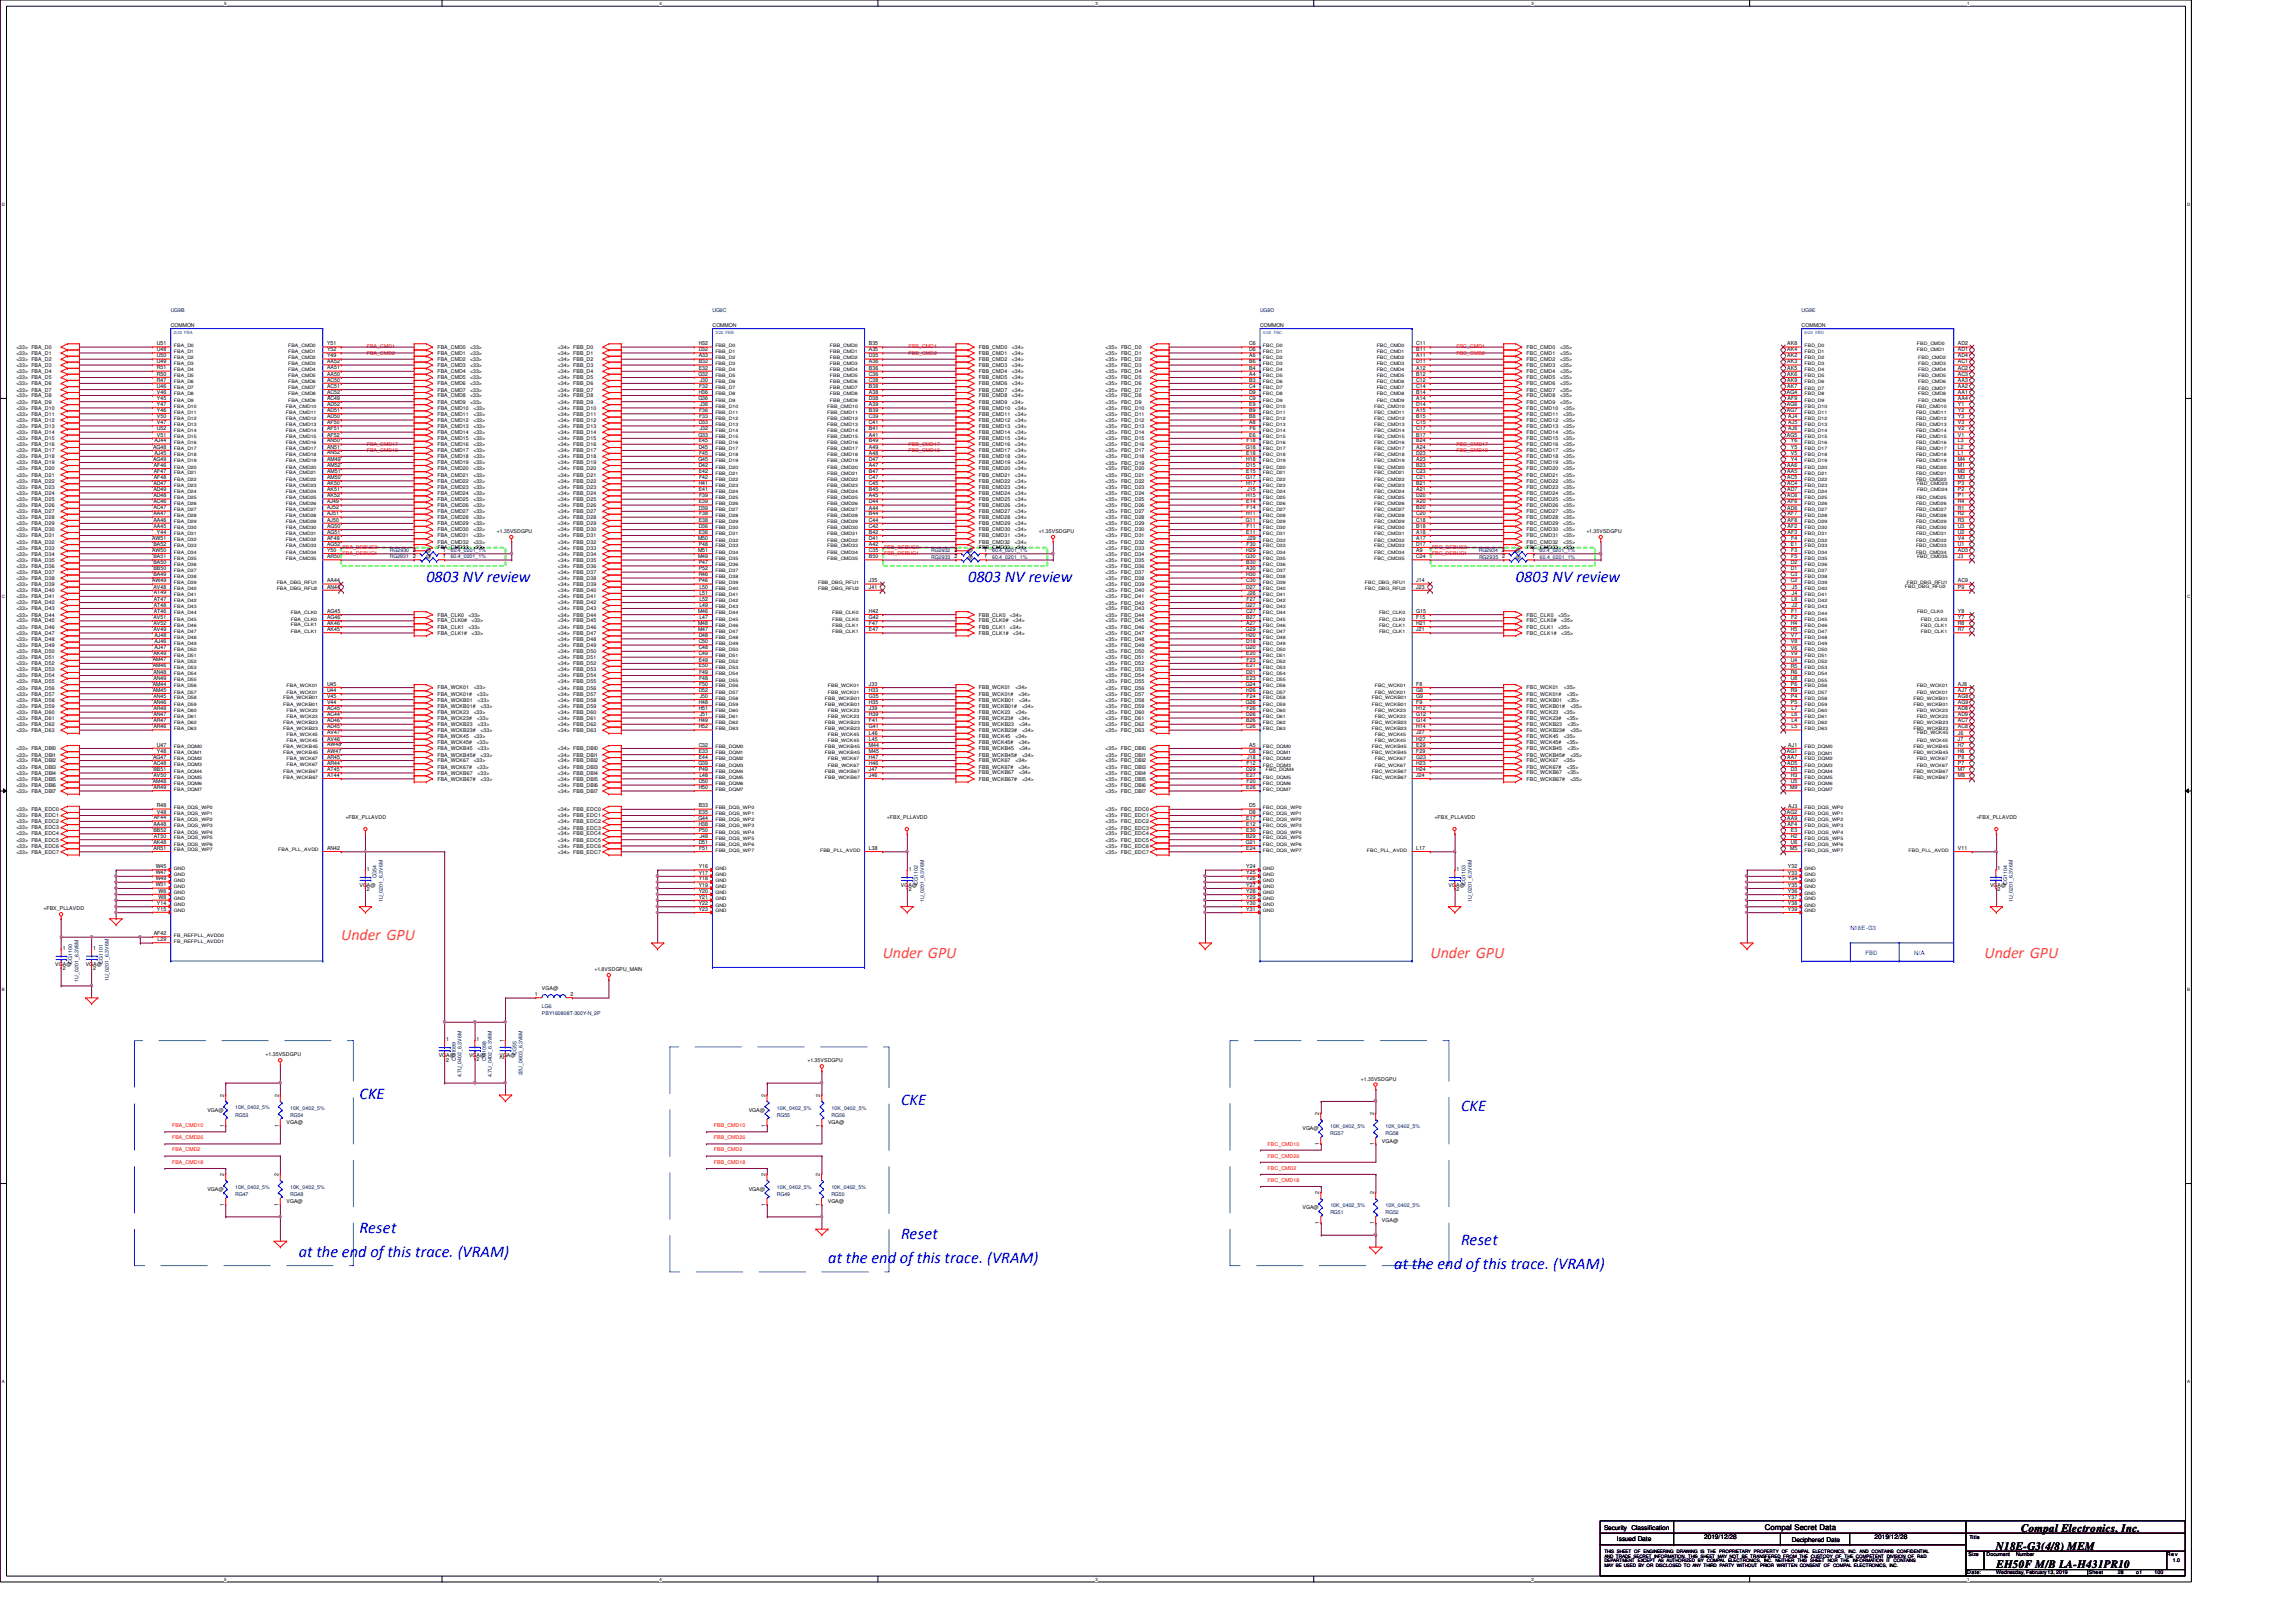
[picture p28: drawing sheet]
<svg xmlns="http://www.w3.org/2000/svg" width="297mm" height="210mm" viewBox="0 0 297 210" stroke-linecap="round" stroke-linejoin="round" font-family="sans-serif">
<defs><g id="words">
<g font-size="2.1" fill="#00f">
<text x="55.2" y="75.3">0803 NV review</text>
<text x="125.3" y="75.3">0803 NV review</text>
<text x="196.1" y="75.3">0803 NV review</text>
<text x="46.5" y="142.2">CKE</text>
<text x="116.6" y="143">CKE</text>
<text x="189" y="143.8">CKE</text>
<text x="46.5" y="159.5">Reset</text>
<text x="116.6" y="160.3">Reset</text>
<text x="189" y="161.1">Reset</text>
<text x="38.6" y="162.7">at the end of this trace. (VRAM)</text>
<text x="107.1" y="163.4">at the end of this trace. (VRAM)</text>
<text x="180.4" y="164.3">at the end of this trace. (VRAM)</text>
</g>
<g font-size="2.1" fill="#ff8000">
<text x="44.2" y="121.7">Under GPU</text>
<text x="114.2" y="124">Under GPU</text>
<text x="185.1" y="124">Under GPU</text>
<text x="256.7" y="124">Under GPU</text>
</g>
<g font-size="1.5">
<text x="258.2" y="200.6">N18E-G3(4/8) MEM</text>
<text x="258.3" y="202.9">EH50F M/B LA-H431PR10</text>
<text x="261.4" y="198.2">Compal Electronics, Inc.</text>
</g>
<text font-size="1" x="228.3" y="198">Compal Secret Data</text>
<g font-size=".8" fill="#00f">
<text x="239.4" y="120.4">N18E-G3</text>
<text x="241.3" y="123.5">FBD</text>
<text x="247.6" y="123.5">N/A</text>
</g>
<g font-size=".8">
<text x="207.5" y="198">Security Classification</text>
<text x="209.2" y="199.4">Issued Date</text>
<text x="220.5" y="199.2">2019/12/28</text>
<text x="231.8" y="199.5">Deciphered Date</text>
<text x="242.5" y="199.2">2019/12/28</text>
</g>
<g font-size=".7" fill="#000080">
<text x="22.1" y="40.3">UG9B</text>
<text x="92.2" y="40.3">UG9C</text>
<text x="163" y="40.3">UG9D</text>
<text x="233.1" y="40.3">UG9E</text>
<text x="50.4" y="71.5">RG2930</text>
<text x="58.3" y="71.5">60.4_0201_1%</text>
<text x="120.5" y="71.5">RG2932</text>
<text x="128.4" y="71.5">60.4_0201_1%</text>
<text x="191.3" y="71.5">RG2934</text>
<text x="199.2" y="71.5">60.4_0201_1%</text>
<text x="50.4" y="72.3">RG2931</text>
<text x="58.3" y="72.3">60.4_0201_1%</text>
<text x="120.5" y="72.3">RG2933</text>
<text x="128.4" y="72.3">60.4_0201_1%</text>
<text x="191.3" y="72.3">RG2935</text>
<text x="199.2" y="72.3">60.4_0201_1%</text>
<text x="48.7" y="113.7" transform="rotate(-90 48.7 113.7)">CG54</text>
<text x="49.5" y="116.8" transform="rotate(-90 49.5 116.8)">1U_0201_6.3V6M</text>
<text x="118.8" y="114.5" transform="rotate(-90 118.8 114.5)">CG1102</text>
<text x="119.6" y="116.8" transform="rotate(-90 119.6 116.8)">1U_0201_6.3V6M</text>
<text x="189.6" y="114.5" transform="rotate(-90 189.6 114.5)">CG1103</text>
<text x="190.4" y="116.8" transform="rotate(-90 190.4 116.8)">1U_0201_6.3V6M</text>
<text x="259.7" y="114.5" transform="rotate(-90 259.7 114.5)">CG1104</text>
<text x="260.4" y="116.8" transform="rotate(-90 260.4 116.8)">1U_0201_6.3V6M</text>
<text x="9.4" y="124.7" transform="rotate(-90 9.4 124.7)">CG1100</text>
<text x="13.3" y="124.7" transform="rotate(-90 13.3 124.7)">CG1101</text>
<text x="10.2" y="127" transform="rotate(-90 10.2 127)">1U_0201_6.3V6M</text>
<text x="14.1" y="127" transform="rotate(-90 14.1 127)">1U_0201_6.3V6M</text>
<text x="70.1" y="130.5">LG6</text>
<text x="70.1" y="131.3">PBY160808T-300Y-N_2P</text>
<text x="59" y="137.3" transform="rotate(-90 59 137.3)">CG1099</text>
<text x="62.9" y="137.3" transform="rotate(-90 62.9 137.3)">CG1098</text>
<text x="66.8" y="136.5" transform="rotate(-90 66.8 136.5)">CG55</text>
<text x="30.4" y="143.6">10K_0402_5%</text>
<text x="37.5" y="143.6">10K_0402_5%</text>
<text x="59.7" y="139.4" transform="rotate(-90 59.7 139.4)">4.7U_0402_6.3V6M</text>
<text x="63.6" y="139.4" transform="rotate(-90 63.6 139.4)">4.7U_0402_6.3V6M</text>
<text x="67.6" y="139.2" transform="rotate(-90 67.6 139.2)">22U_0603_6.3V6M</text>
<text x="100.5" y="143.6">10K_0402_5%</text>
<text x="107.6" y="143.6">10K_0402_5%</text>
<text x="30.4" y="144.5">RG53</text>
<text x="37.5" y="144.5">RG54</text>
<text x="100.5" y="144.5">RG55</text>
<text x="107.6" y="144.5">RG56</text>
<text x="172.1" y="146.9">RG57</text>
<text x="172.1" y="145.9">10K_0402_5%</text>
<text x="179.2" y="146.9">RG58</text>
<text x="179.2" y="146">10K_0402_5%</text>
<text x="30.4" y="154.8">RG47</text>
<text x="30.4" y="153.8">10K_0402_5%</text>
<text x="37.5" y="154.8">RG48</text>
<text x="37.5" y="153.8">10K_0402_5%</text>
<text x="100.5" y="154.8">RG49</text>
<text x="100.5" y="153.8">10K_0402_5%</text>
<text x="107.6" y="154.7">RG50</text>
<text x="107.6" y="153.8">10K_0402_5%</text>
<text x="172.1" y="157.1">RG51</text>
<text x="172.1" y="156.2">10K_0402_5%</text>
<text x="179.2" y="157.2">RG52</text>
<text x="179.2" y="156.2">10K_0402_5%</text>
</g>
<g font-size=".7">
<text x="2.1" y="46.7">&lt;33&gt; FBA_D2</text>
<text x="2.1" y="47.5">&lt;33&gt; FBA_D3</text>
<text x="2.1" y="45.9">&lt;33&gt; FBA_D1</text>
<text x="2.1" y="45.1">&lt;33&gt; FBA_D0</text>
<text x="20.3" y="44.7">U51</text>
<text x="20.3" y="45.4">U48</text>
<text x="20.3" y="46.2">U50</text>
<text x="20.3" y="47">U49</text>
<text x="20.3" y="47.8">R51</text>
<text x="22.1" y="42.3">COMMON</text>
<text x="42.3" y="44.7">Y51</text>
<text x="42.3" y="45.4">Y52</text>
<text x="42.3" y="46.2">Y49</text>
<text x="42.3" y="47">AA52</text>
<text x="42.3" y="47.8">AA51</text>
<text x="56.6" y="46.7">FBA_CMD2</text>
<text x="56.6" y="47.5">FBA_CMD3</text>
<text x="56.6" y="45.1">FBA_CMD0</text>
<text x="56.6" y="45.9">FBA_CMD1</text>
<text x="60.8" y="46.7">&lt;33&gt;</text>
<text x="60.8" y="47.5">&lt;33&gt;</text>
<text x="60.8" y="45.1">&lt;33&gt;</text>
<text x="60.8" y="45.9">&lt;33&gt;</text>
<text x="72.2" y="46.7">&lt;34&gt; FBB_D2</text>
<text x="72.2" y="47.5">&lt;34&gt; FBB_D3</text>
<text x="72.2" y="45.9">&lt;34&gt; FBB_D1</text>
<text x="72.2" y="45.1">&lt;34&gt; FBB_D0</text>
<text x="90.4" y="44.7">H32</text>
<text x="90.4" y="45.5">D32</text>
<text x="90.4" y="46.3">A33</text>
<text x="90.4" y="47">B32</text>
<text x="90.4" y="47.8">E32</text>
<text x="92.2" y="42.3">COMMON</text>
<text x="112.4" y="44.7">B35</text>
<text x="112.4" y="45.5">A35</text>
<text x="112.4" y="46.3">D35</text>
<text x="112.4" y="47">A36</text>
<text x="112.4" y="47.8">B36</text>
<text x="126.6" y="47.5">FBB_CMD3</text>
<text x="126.6" y="46.7">FBB_CMD2</text>
<text x="126.6" y="45.9">FBB_CMD1</text>
<text x="126.6" y="45.1">FBB_CMD0</text>
<text x="130.9" y="47.5">&lt;34&gt;</text>
<text x="130.9" y="46.7">&lt;34&gt;</text>
<text x="130.9" y="45.9">&lt;34&gt;</text>
<text x="130.9" y="45.1">&lt;34&gt;</text>
<text x="143" y="47.5">&lt;35&gt; FBC_D3</text>
<text x="143" y="46.7">&lt;35&gt; FBC_D2</text>
<text x="143" y="45.9">&lt;35&gt; FBC_D1</text>
<text x="143" y="45.1">&lt;35&gt; FBC_D0</text>
<text x="161.6" y="44.7">C6</text>
<text x="161.6" y="45.4">D6</text>
<text x="161.6" y="46.3">A6</text>
<text x="161.6" y="47">B6</text>
<text x="161.6" y="47.8">B4</text>
<text x="163" y="42.3">COMMON</text>
<text x="183.2" y="44.7">C11</text>
<text x="183.2" y="45.4">B11</text>
<text x="183.2" y="46.3">A11</text>
<text x="183.2" y="47">D11</text>
<text x="183.2" y="47.8">A12</text>
<text x="197.5" y="47.5">FBC_CMD3</text>
<text x="197.5" y="46.7">FBC_CMD2</text>
<text x="197.5" y="45.9">FBC_CMD1</text>
<text x="197.5" y="45.1">FBC_CMD0</text>
<text x="201.9" y="47.5">&lt;35&gt;</text>
<text x="201.9" y="46.7">&lt;35&gt;</text>
<text x="201.9" y="45.9">&lt;35&gt;</text>
<text x="201.9" y="45.1">&lt;35&gt;</text>
<text x="231.2" y="44.7">AK8</text>
<text x="231.2" y="45.5">AK4</text>
<text x="231.2" y="46.3">AK2</text>
<text x="231.2" y="47">AK3</text>
<text x="231.2" y="47.8">AK5</text>
<text x="233.1" y="42.3">COMMON</text>
<text x="253.3" y="45.5">AD1</text>
<text x="253.3" y="44.7">AD2</text>
<text x="253.3" y="46.3">AD4</text>
<text x="253.3" y="47">AC1</text>
<text x="253.3" y="47.8">AC2</text>
<text x="2.1" y="52.2">&lt;33&gt; FBA_D9</text>
<text x="2.1" y="53.8">&lt;33&gt; FBA_D11</text>
<text x="2.1" y="51.4">&lt;33&gt; FBA_D8</text>
<text x="2.1" y="49.9">&lt;33&gt; FBA_D6</text>
<text x="2.1" y="50.7">&lt;33&gt; FBA_D7</text>
<text x="2.1" y="53">&lt;33&gt; FBA_D10</text>
<text x="2.1" y="48.3">&lt;33&gt; FBA_D4</text>
<text x="2.1" y="49.1">&lt;33&gt; FBA_D5</text>
<text x="20.3" y="48.6">R50</text>
<text x="20.3" y="49.4">R47</text>
<text x="20.3" y="50.2">U46</text>
<text x="20.3" y="50.9">V46</text>
<text x="20.3" y="51.8">Y45</text>
<text x="20.3" y="52.6">Y47</text>
<text x="20.3" y="53.3">Y46</text>
<text x="42.3" y="48.6">AA50</text>
<text x="42.3" y="49.4">AC50</text>
<text x="42.3" y="50.2">AC51</text>
<text x="42.3" y="50.9">AC52</text>
<text x="42.3" y="51.7">AC49</text>
<text x="42.3" y="52.6">AD52</text>
<text x="42.3" y="53.3">AD51</text>
<text x="56.6" y="53">FBA_CMD10</text>
<text x="56.6" y="53.8">FBA_CMD11</text>
<text x="56.6" y="51.4">FBA_CMD8</text>
<text x="56.6" y="52.2">FBA_CMD9</text>
<text x="56.6" y="49.1">FBA_CMD5</text>
<text x="56.6" y="49.9">FBA_CMD6</text>
<text x="56.6" y="50.7">FBA_CMD7</text>
<text x="56.6" y="48.3">FBA_CMD4</text>
<text x="60.8" y="51.4">&lt;33&gt;</text>
<text x="60.8" y="52.2">&lt;33&gt;</text>
<text x="60.8" y="49.1">&lt;33&gt;</text>
<text x="60.8" y="49.9">&lt;33&gt;</text>
<text x="60.8" y="50.7">&lt;33&gt;</text>
<text x="60.8" y="48.3">&lt;33&gt;</text>
<text x="61.2" y="53">&lt;33&gt;</text>
<text x="61.2" y="53.8">&lt;33&gt;</text>
<text x="72.2" y="53.8">&lt;34&gt; FBB_D11</text>
<text x="72.2" y="52.2">&lt;34&gt; FBB_D9</text>
<text x="72.2" y="53">&lt;34&gt; FBB_D10</text>
<text x="72.2" y="51.4">&lt;34&gt; FBB_D8</text>
<text x="72.2" y="49.9">&lt;34&gt; FBB_D6</text>
<text x="72.2" y="50.7">&lt;34&gt; FBB_D7</text>
<text x="72.2" y="48.3">&lt;34&gt; FBB_D4</text>
<text x="72.2" y="49.1">&lt;34&gt; FBB_D5</text>
<text x="90.4" y="48.6">G32</text>
<text x="90.4" y="51.8">G36</text>
<text x="90.4" y="51">H36</text>
<text x="90.4" y="50.2">F32</text>
<text x="90.4" y="53.3">F36</text>
<text x="90.5" y="49.4">J30</text>
<text x="90.5" y="52.6">J36</text>
<text x="112.4" y="48.6">C36</text>
<text x="112.4" y="49.4">C38</text>
<text x="112.4" y="50.2">B38</text>
<text x="112.4" y="51">A38</text>
<text x="112.4" y="51.8">D38</text>
<text x="112.4" y="52.6">A39</text>
<text x="112.4" y="53.3">B39</text>
<text x="126.6" y="53.8">FBB_CMD11</text>
<text x="126.6" y="53">FBB_CMD10</text>
<text x="126.6" y="52.2">FBB_CMD9</text>
<text x="126.6" y="51.4">FBB_CMD8</text>
<text x="126.6" y="50.7">FBB_CMD7</text>
<text x="126.6" y="49.9">FBB_CMD6</text>
<text x="126.6" y="49.1">FBB_CMD5</text>
<text x="126.6" y="48.3">FBB_CMD4</text>
<text x="130.9" y="52.2">&lt;34&gt;</text>
<text x="130.9" y="51.4">&lt;34&gt;</text>
<text x="130.9" y="50.7">&lt;34&gt;</text>
<text x="130.9" y="49.9">&lt;34&gt;</text>
<text x="130.9" y="49.1">&lt;34&gt;</text>
<text x="130.9" y="48.3">&lt;34&gt;</text>
<text x="131.3" y="53.8">&lt;34&gt;</text>
<text x="131.3" y="53">&lt;34&gt;</text>
<text x="143" y="53.8">&lt;35&gt; FBC_D11</text>
<text x="143" y="53">&lt;35&gt; FBC_D10</text>
<text x="143" y="52.2">&lt;35&gt; FBC_D9</text>
<text x="143" y="51.4">&lt;35&gt; FBC_D8</text>
<text x="143" y="50.7">&lt;35&gt; FBC_D7</text>
<text x="143" y="49.9">&lt;35&gt; FBC_D6</text>
<text x="143" y="49.1">&lt;35&gt; FBC_D5</text>
<text x="143" y="48.3">&lt;35&gt; FBC_D4</text>
<text x="161.6" y="48.6">A4</text>
<text x="161.6" y="49.4">B3</text>
<text x="161.6" y="50.2">C4</text>
<text x="161.6" y="51">D9</text>
<text x="161.6" y="51.8">C9</text>
<text x="161.6" y="52.6">E9</text>
<text x="161.6" y="53.3">B9</text>
<text x="183.2" y="48.6">B12</text>
<text x="183.2" y="49.4">C12</text>
<text x="183.2" y="50.2">C14</text>
<text x="183.2" y="50.9">B14</text>
<text x="183.2" y="51.8">A14</text>
<text x="183.2" y="52.6">D14</text>
<text x="183.2" y="53.3">A15</text>
<text x="197.5" y="53.8">FBC_CMD11</text>
<text x="197.5" y="53">FBC_CMD10</text>
<text x="197.5" y="52.2">FBC_CMD9</text>
<text x="197.5" y="51.4">FBC_CMD8</text>
<text x="197.5" y="50.7">FBC_CMD7</text>
<text x="197.5" y="49.9">FBC_CMD6</text>
<text x="197.5" y="49.1">FBC_CMD5</text>
<text x="197.5" y="48.3">FBC_CMD4</text>
<text x="201.9" y="52.2">&lt;35&gt;</text>
<text x="201.9" y="51.4">&lt;35&gt;</text>
<text x="201.9" y="50.7">&lt;35&gt;</text>
<text x="201.9" y="49.9">&lt;35&gt;</text>
<text x="201.9" y="49.1">&lt;35&gt;</text>
<text x="201.9" y="48.3">&lt;35&gt;</text>
<text x="202.2" y="53.8">&lt;35&gt;</text>
<text x="202.2" y="53">&lt;35&gt;</text>
<text x="231.2" y="51">AG4</text>
<text x="231.2" y="52.6">AG6</text>
<text x="231.2" y="53.3">AG7</text>
<text x="231.2" y="48.6">AK6</text>
<text x="231.2" y="49.4">AK9</text>
<text x="231.2" y="50.2">AK7</text>
<text x="231.3" y="51.8">AF9</text>
<text x="253.3" y="48.6">AC3</text>
<text x="253.3" y="49.4">AA3</text>
<text x="253.3" y="50.2">AA2</text>
<text x="253.3" y="51">AA1</text>
<text x="253.3" y="51.8">AA4</text>
<text x="253.3" y="52.6">Y1</text>
<text x="253.3" y="53.3">Y2</text>
<text x="2.1" y="57.7">&lt;33&gt; FBA_D16</text>
<text x="2.1" y="58.5">&lt;33&gt; FBA_D17</text>
<text x="2.1" y="59.3">&lt;33&gt; FBA_D18</text>
<text x="2.1" y="55.4">&lt;33&gt; FBA_D13</text>
<text x="2.1" y="56.2">&lt;33&gt; FBA_D14</text>
<text x="2.1" y="56.9">&lt;33&gt; FBA_D15</text>
<text x="2.1" y="54.6">&lt;33&gt; FBA_D12</text>
<text x="19.8" y="58.1">AG48</text>
<text x="19.8" y="59.6">AG49</text>
<text x="20" y="57.3">AJ44</text>
<text x="20" y="58.8">AJ45</text>
<text x="20.3" y="54.1">V50</text>
<text x="20.3" y="54.9">V47</text>
<text x="20.3" y="55.7">U52</text>
<text x="20.3" y="56.5">V51</text>
<text x="42.3" y="54.1">AD50</text>
<text x="42.3" y="54.9">AF50</text>
<text x="42.3" y="55.7">AF51</text>
<text x="42.3" y="56.5">AF52</text>
<text x="42.3" y="57.3">AN50</text>
<text x="42.3" y="58.1">AN51</text>
<text x="42.3" y="58.8">AN52</text>
<text x="42.3" y="59.6">AM49</text>
<text x="56.6" y="58.5">FBA_CMD17</text>
<text x="56.6" y="59.3">FBA_CMD18</text>
<text x="56.6" y="57.7">FBA_CMD16</text>
<text x="56.6" y="54.6">FBA_CMD12</text>
<text x="56.6" y="55.4">FBA_CMD13</text>
<text x="56.6" y="56.2">FBA_CMD14</text>
<text x="56.6" y="56.9">FBA_CMD15</text>
<text x="61.2" y="58.5">&lt;33&gt;</text>
<text x="61.2" y="59.3">&lt;33&gt;</text>
<text x="61.2" y="57.7">&lt;33&gt;</text>
<text x="61.2" y="54.6">&lt;33&gt;</text>
<text x="61.2" y="55.4">&lt;33&gt;</text>
<text x="61.2" y="56.2">&lt;33&gt;</text>
<text x="61.2" y="56.9">&lt;33&gt;</text>
<text x="72.2" y="57.7">&lt;34&gt; FBB_D16</text>
<text x="72.2" y="58.5">&lt;34&gt; FBB_D17</text>
<text x="72.2" y="59.3">&lt;34&gt; FBB_D18</text>
<text x="72.2" y="55.4">&lt;34&gt; FBB_D13</text>
<text x="72.2" y="56.2">&lt;34&gt; FBB_D14</text>
<text x="72.2" y="56.9">&lt;34&gt; FBB_D15</text>
<text x="72.2" y="54.6">&lt;34&gt; FBB_D12</text>
<text x="90.4" y="56.5">G33</text>
<text x="90.4" y="59.6">G45</text>
<text x="90.4" y="54.9">D33</text>
<text x="90.4" y="57.3">E45</text>
<text x="90.4" y="58.1">D45</text>
<text x="90.4" y="54.1">F33</text>
<text x="90.4" y="58.8">F45</text>
<text x="90.5" y="55.7">J32</text>
<text x="112.4" y="54.1">C39</text>
<text x="112.4" y="54.9">C41</text>
<text x="112.4" y="55.7">B41</text>
<text x="112.4" y="56.5">A41</text>
<text x="112.4" y="57.3">B49</text>
<text x="112.4" y="58.1">A49</text>
<text x="112.4" y="58.8">A48</text>
<text x="112.4" y="59.6">D47</text>
<text x="126.6" y="59.3">FBB_CMD18</text>
<text x="126.6" y="58.5">FBB_CMD17</text>
<text x="126.6" y="57.7">FBB_CMD16</text>
<text x="126.6" y="56.9">FBB_CMD15</text>
<text x="126.6" y="56.2">FBB_CMD14</text>
<text x="126.6" y="55.4">FBB_CMD13</text>
<text x="126.6" y="54.6">FBB_CMD12</text>
<text x="131.3" y="59.3">&lt;34&gt;</text>
<text x="131.3" y="58.5">&lt;34&gt;</text>
<text x="131.3" y="57.7">&lt;34&gt;</text>
<text x="131.3" y="56.9">&lt;34&gt;</text>
<text x="131.3" y="56.2">&lt;34&gt;</text>
<text x="131.3" y="55.4">&lt;34&gt;</text>
<text x="131.3" y="54.6">&lt;34&gt;</text>
<text x="143" y="59.3">&lt;35&gt; FBC_D18</text>
<text x="143" y="58.5">&lt;35&gt; FBC_D17</text>
<text x="143" y="57.7">&lt;35&gt; FBC_D16</text>
<text x="143" y="56.9">&lt;35&gt; FBC_D15</text>
<text x="143" y="56.2">&lt;35&gt; FBC_D14</text>
<text x="143" y="55.4">&lt;35&gt; FBC_D13</text>
<text x="143" y="54.6">&lt;35&gt; FBC_D12</text>
<text x="161.2" y="58.1">G18</text>
<text x="161.2" y="58.8">E18</text>
<text x="161.2" y="59.6">H18</text>
<text x="161.3" y="57.3">F18</text>
<text x="161.6" y="54.1">B8</text>
<text x="161.6" y="54.9">A8</text>
<text x="161.6" y="56.5">E6</text>
<text x="161.7" y="55.7">F6</text>
<text x="183.2" y="54.1">B15</text>
<text x="183.2" y="54.9">C15</text>
<text x="183.2" y="55.7">C17</text>
<text x="183.2" y="56.5">B17</text>
<text x="183.2" y="57.3">B24</text>
<text x="183.2" y="58.1">A24</text>
<text x="183.2" y="58.8">D23</text>
<text x="183.2" y="59.6">A23</text>
<text x="197.5" y="59.3">FBC_CMD18</text>
<text x="197.5" y="58.5">FBC_CMD17</text>
<text x="197.5" y="57.7">FBC_CMD16</text>
<text x="197.5" y="56.9">FBC_CMD15</text>
<text x="197.5" y="56.2">FBC_CMD14</text>
<text x="197.5" y="55.4">FBC_CMD13</text>
<text x="197.5" y="54.6">FBC_CMD12</text>
<text x="202.2" y="59.3">&lt;35&gt;</text>
<text x="202.2" y="58.5">&lt;35&gt;</text>
<text x="202.2" y="57.7">&lt;35&gt;</text>
<text x="202.2" y="56.9">&lt;35&gt;</text>
<text x="202.2" y="56.2">&lt;35&gt;</text>
<text x="202.2" y="55.4">&lt;35&gt;</text>
<text x="202.2" y="54.6">&lt;35&gt;</text>
<text x="231.2" y="56.5">AG5</text>
<text x="231.3" y="54.1">AJ4</text>
<text x="231.3" y="54.9">AJ5</text>
<text x="231.3" y="55.7">AJ6</text>
<text x="231.7" y="57.3">Y6</text>
<text x="231.7" y="58.1">Y5</text>
<text x="231.7" y="58.8">V5</text>
<text x="231.7" y="59.6">Y4</text>
<text x="253.3" y="54.1">Y3</text>
<text x="253.3" y="54.9">V3</text>
<text x="253.3" y="55.7">V2</text>
<text x="253.3" y="56.5">V1</text>
<text x="253.3" y="57.3">L3</text>
<text x="253.3" y="58.1">L2</text>
<text x="253.3" y="58.8">L1</text>
<text x="253.3" y="59.6">M4</text>
<text x="2.1" y="64">&lt;33&gt; FBA_D24</text>
<text x="2.1" y="64.8">&lt;33&gt; FBA_D25</text>
<text x="2.1" y="65.6">&lt;33&gt; FBA_D26</text>
<text x="2.1" y="61.7">&lt;33&gt; FBA_D21</text>
<text x="2.1" y="62.5">&lt;33&gt; FBA_D22</text>
<text x="2.1" y="63.2">&lt;33&gt; FBA_D23</text>
<text x="2.1" y="60.1">&lt;33&gt; FBA_D19</text>
<text x="2.1" y="60.9">&lt;33&gt; FBA_D20</text>
<text x="19.8" y="62.8">AD47</text>
<text x="19.8" y="63.6">AD49</text>
<text x="19.8" y="64.4">AD48</text>
<text x="19.8" y="65.1">AC46</text>
<text x="19.8" y="65.9">AC47</text>
<text x="19.9" y="60.4">AF46</text>
<text x="19.9" y="61.2">AF47</text>
<text x="19.9" y="62">AF48</text>
<text x="42.3" y="60.4">AM52</text>
<text x="42.3" y="61.2">AM51</text>
<text x="42.3" y="62">AM50</text>
<text x="42.3" y="62.8">AK50</text>
<text x="42.3" y="63.6">AK51</text>
<text x="42.3" y="64.4">AK52</text>
<text x="42.3" y="65.1">AJ49</text>
<text x="42.3" y="65.9">AJ52</text>
<text x="56.6" y="64.8">FBA_CMD25</text>
<text x="56.6" y="65.6">FBA_CMD26</text>
<text x="56.6" y="62.5">FBA_CMD22</text>
<text x="56.6" y="63.2">FBA_CMD23</text>
<text x="56.6" y="64">FBA_CMD24</text>
<text x="56.6" y="60.9">FBA_CMD20</text>
<text x="56.6" y="61.7">FBA_CMD21</text>
<text x="56.6" y="60.1">FBA_CMD19</text>
<text x="61.2" y="64.8">&lt;33&gt;</text>
<text x="61.2" y="65.6">&lt;33&gt;</text>
<text x="61.2" y="62.5">&lt;33&gt;</text>
<text x="61.2" y="63.2">&lt;33&gt;</text>
<text x="61.2" y="64">&lt;33&gt;</text>
<text x="61.2" y="60.9">&lt;33&gt;</text>
<text x="61.2" y="61.7">&lt;33&gt;</text>
<text x="61.2" y="60.1">&lt;33&gt;</text>
<text x="72.2" y="64">&lt;34&gt; FBB_D24</text>
<text x="72.2" y="64.8">&lt;34&gt; FBB_D25</text>
<text x="72.2" y="65.6">&lt;34&gt; FBB_D26</text>
<text x="72.2" y="61.7">&lt;34&gt; FBB_D21</text>
<text x="72.2" y="62.5">&lt;34&gt; FBB_D22</text>
<text x="72.2" y="63.2">&lt;34&gt; FBB_D23</text>
<text x="72.2" y="60.1">&lt;34&gt; FBB_D19</text>
<text x="72.2" y="60.9">&lt;34&gt; FBB_D20</text>
<text x="90.4" y="60.4">D42</text>
<text x="90.4" y="61.2">E42</text>
<text x="90.4" y="62.8">H41</text>
<text x="90.4" y="63.6">E41</text>
<text x="90.4" y="65.1">E39</text>
<text x="90.4" y="65.9">D39</text>
<text x="90.4" y="62">F42</text>
<text x="90.4" y="64.4">F39</text>
<text x="112.4" y="60.4">A47</text>
<text x="112.4" y="61.2">B47</text>
<text x="112.4" y="62">C47</text>
<text x="112.4" y="62.8">C45</text>
<text x="112.4" y="63.6">B45</text>
<text x="112.4" y="64.4">A45</text>
<text x="112.4" y="65.1">D44</text>
<text x="112.4" y="65.9">A44</text>
<text x="126.6" y="65.6">FBB_CMD26</text>
<text x="126.6" y="64.8">FBB_CMD25</text>
<text x="126.6" y="64">FBB_CMD24</text>
<text x="126.6" y="63.2">FBB_CMD23</text>
<text x="126.6" y="62.5">FBB_CMD22</text>
<text x="126.6" y="61.7">FBB_CMD21</text>
<text x="126.6" y="60.9">FBB_CMD20</text>
<text x="126.6" y="60.1">FBB_CMD19</text>
<text x="131.3" y="65.6">&lt;34&gt;</text>
<text x="131.3" y="64.8">&lt;34&gt;</text>
<text x="131.3" y="64">&lt;34&gt;</text>
<text x="131.3" y="63.2">&lt;34&gt;</text>
<text x="131.3" y="62.5">&lt;34&gt;</text>
<text x="131.3" y="61.7">&lt;34&gt;</text>
<text x="131.3" y="60.9">&lt;34&gt;</text>
<text x="131.3" y="60.1">&lt;34&gt;</text>
<text x="143" y="65.6">&lt;35&gt; FBC_D26</text>
<text x="143" y="64.8">&lt;35&gt; FBC_D25</text>
<text x="143" y="64">&lt;35&gt; FBC_D24</text>
<text x="143" y="63.2">&lt;35&gt; FBC_D23</text>
<text x="143" y="62.5">&lt;35&gt; FBC_D22</text>
<text x="143" y="61.7">&lt;35&gt; FBC_D21</text>
<text x="143" y="60.9">&lt;35&gt; FBC_D20</text>
<text x="143" y="60.1">&lt;35&gt; FBC_D19</text>
<text x="161.2" y="62">G17</text>
<text x="161.2" y="60.4">D15</text>
<text x="161.2" y="61.2">E15</text>
<text x="161.2" y="62.8">H17</text>
<text x="161.2" y="64.4">H15</text>
<text x="161.2" y="65.1">E14</text>
<text x="161.3" y="65.9">F14</text>
<text x="161.4" y="63.6">J15</text>
<text x="183.2" y="60.4">B23</text>
<text x="183.2" y="61.2">C23</text>
<text x="183.2" y="62">C21</text>
<text x="183.2" y="62.8">B21</text>
<text x="183.2" y="63.6">A21</text>
<text x="183.2" y="64.4">D20</text>
<text x="183.2" y="65.1">A20</text>
<text x="183.2" y="65.9">B20</text>
<text x="197.5" y="65.6">FBC_CMD26</text>
<text x="197.5" y="64.8">FBC_CMD25</text>
<text x="197.5" y="64">FBC_CMD24</text>
<text x="197.5" y="63.2">FBC_CMD23</text>
<text x="197.5" y="62.5">FBC_CMD22</text>
<text x="197.5" y="61.7">FBC_CMD21</text>
<text x="197.5" y="60.9">FBC_CMD20</text>
<text x="197.5" y="60.1">FBC_CMD19</text>
<text x="202.2" y="65.6">&lt;35&gt;</text>
<text x="202.2" y="64.8">&lt;35&gt;</text>
<text x="202.2" y="64">&lt;35&gt;</text>
<text x="202.2" y="63.2">&lt;35&gt;</text>
<text x="202.2" y="62.5">&lt;35&gt;</text>
<text x="202.2" y="61.7">&lt;35&gt;</text>
<text x="202.2" y="60.9">&lt;35&gt;</text>
<text x="202.2" y="60.1">&lt;35&gt;</text>
<text x="231.2" y="60.4">AA6</text>
<text x="231.2" y="61.2">AA5</text>
<text x="231.2" y="62">AC5</text>
<text x="231.2" y="62.8">AC4</text>
<text x="231.2" y="63.6">AD7</text>
<text x="231.2" y="64.4">AC6</text>
<text x="231.2" y="65.9">AD6</text>
<text x="231.3" y="65.1">AF6</text>
<text x="253.3" y="60.4">M1</text>
<text x="253.3" y="61.2">M2</text>
<text x="253.3" y="62">M3</text>
<text x="253.3" y="62.8">P3</text>
<text x="253.3" y="63.6">P2</text>
<text x="253.3" y="64.4">P1</text>
<text x="253.3" y="65.1">R4</text>
<text x="253.3" y="65.9">R1</text>
<text x="2.1" y="71.9">&lt;33&gt; FBA_D34</text>
<text x="2.1" y="70.4">&lt;33&gt; FBA_D32</text>
<text x="2.1" y="71.1">&lt;33&gt; FBA_D33</text>
<text x="2.1" y="68">&lt;33&gt; FBA_D29</text>
<text x="2.1" y="68.7">&lt;33&gt; FBA_D30</text>
<text x="2.1" y="69.5">&lt;33&gt; FBA_D31</text>
<text x="2.1" y="66.4">&lt;33&gt; FBA_D27</text>
<text x="2.1" y="67.2">&lt;33&gt; FBA_D28</text>
<text x="19.7" y="69.9">AW51</text>
<text x="19.7" y="71.4">AW50</text>
<text x="19.8" y="66.7">AA47</text>
<text x="19.8" y="67.5">AA46</text>
<text x="19.8" y="68.3">AA45</text>
<text x="19.8" y="70.6">BA52</text>
<text x="20.3" y="69.1">Y44</text>
<text x="42.3" y="66.7">AJ51</text>
<text x="42.3" y="67.5">AJ50</text>
<text x="42.3" y="68.3">AG50</text>
<text x="42.3" y="69.1">AG51</text>
<text x="42.3" y="69.9">AF49</text>
<text x="42.3" y="70.6">AG52</text>
<text x="42.3" y="71.4">Y50</text>
<text x="53.5" y="71.4">2</text>
<text x="55.1" y="71.5">@</text>
<text x="56.6" y="71.1">FBA_CMD33</text>
<text x="56.6" y="70.3">FBA_CMD32</text>
<text x="56.6" y="69.5">FBA_CMD31</text>
<text x="56.6" y="67.2">FBA_CMD28</text>
<text x="56.6" y="68">FBA_CMD29</text>
<text x="56.6" y="68.7">FBA_CMD30</text>
<text x="56.6" y="66.4">FBA_CMD27</text>
<text x="57.3" y="71.4">1</text>
<text x="61.2" y="71.1">&lt;33&gt;</text>
<text x="61.2" y="70.3">&lt;33&gt;</text>
<text x="61.2" y="69.5">&lt;33&gt;</text>
<text x="61.2" y="67.2">&lt;33&gt;</text>
<text x="61.2" y="68">&lt;33&gt;</text>
<text x="61.2" y="68.7">&lt;33&gt;</text>
<text x="61.2" y="66.4">&lt;33&gt;</text>
<text x="64.3" y="69">+1.35VSDGPU</text>
<text x="72.2" y="71.9">&lt;34&gt; FBB_D34</text>
<text x="72.2" y="70.4">&lt;34&gt; FBB_D32</text>
<text x="72.2" y="71.1">&lt;34&gt; FBB_D33</text>
<text x="72.2" y="68">&lt;34&gt; FBB_D29</text>
<text x="72.2" y="68.7">&lt;34&gt; FBB_D30</text>
<text x="72.2" y="69.5">&lt;34&gt; FBB_D31</text>
<text x="72.2" y="66.4">&lt;34&gt; FBB_D27</text>
<text x="72.2" y="67.2">&lt;34&gt; FBB_D28</text>
<text x="90.3" y="69.9">M50</text>
<text x="90.3" y="71.4">M51</text>
<text x="90.4" y="67.5">E38</text>
<text x="90.4" y="68.3">D36</text>
<text x="90.4" y="69.1">E36</text>
<text x="90.4" y="70.6">P48</text>
<text x="90.4" y="66.7">F38</text>
<text x="112.4" y="66.7">B44</text>
<text x="112.4" y="67.5">C44</text>
<text x="112.4" y="68.3">C42</text>
<text x="112.4" y="69.1">B42</text>
<text x="112.4" y="69.9">D41</text>
<text x="112.4" y="70.6">A42</text>
<text x="112.4" y="71.4">C35</text>
<text x="123.5" y="71.4">2</text>
<text x="125.2" y="71.5">@</text>
<text x="126.6" y="71.1">FBB_CMD33</text>
<text x="126.6" y="70.3">FBB_CMD32</text>
<text x="126.6" y="69.5">FBB_CMD31</text>
<text x="126.6" y="68.7">FBB_CMD30</text>
<text x="126.6" y="68">FBB_CMD29</text>
<text x="126.6" y="67.2">FBB_CMD28</text>
<text x="126.6" y="66.4">FBB_CMD27</text>
<text x="127.3" y="71.4">1</text>
<text x="131.3" y="71.1">&lt;34&gt;</text>
<text x="131.3" y="70.3">&lt;34&gt;</text>
<text x="131.3" y="69.5">&lt;34&gt;</text>
<text x="131.3" y="68.7">&lt;34&gt;</text>
<text x="131.3" y="68">&lt;34&gt;</text>
<text x="131.3" y="67.2">&lt;34&gt;</text>
<text x="131.3" y="66.4">&lt;34&gt;</text>
<text x="134.4" y="69">+1.35VSDGPU</text>
<text x="143" y="71.9">&lt;35&gt; FBC_D34</text>
<text x="143" y="71.1">&lt;35&gt; FBC_D33</text>
<text x="143" y="70.4">&lt;35&gt; FBC_D32</text>
<text x="143" y="69.6">&lt;35&gt; FBC_D31</text>
<text x="143" y="68.7">&lt;35&gt; FBC_D30</text>
<text x="143" y="68">&lt;35&gt; FBC_D29</text>
<text x="143" y="67.2">&lt;35&gt; FBC_D28</text>
<text x="143" y="66.4">&lt;35&gt; FBC_D27</text>
<text x="161.2" y="67.5">G11</text>
<text x="161.2" y="66.7">H11</text>
<text x="161.2" y="69.1">E11</text>
<text x="161.2" y="71.4">H29</text>
<text x="161.3" y="68.3">F11</text>
<text x="161.3" y="70.6">F30</text>
<text x="161.4" y="69.9">J29</text>
<text x="183.2" y="66.7">C20</text>
<text x="183.2" y="67.5">C18</text>
<text x="183.2" y="68.3">B18</text>
<text x="183.2" y="69.1">A18</text>
<text x="183.2" y="69.9">A17</text>
<text x="183.2" y="70.6">D17</text>
<text x="183.2" y="71.4">A9</text>
<text x="194.3" y="71.4">2</text>
<text x="196" y="71.5">@</text>
<text x="197.5" y="71.1">FBC_CMD33</text>
<text x="197.5" y="70.3">FBC_CMD32</text>
<text x="197.5" y="69.5">FBC_CMD31</text>
<text x="197.5" y="68.7">FBC_CMD30</text>
<text x="197.5" y="68">FBC_CMD29</text>
<text x="197.5" y="67.2">FBC_CMD28</text>
<text x="197.5" y="66.4">FBC_CMD27</text>
<text x="198.2" y="71.4">1</text>
<text x="202.2" y="71.1">&lt;35&gt;</text>
<text x="202.2" y="70.3">&lt;35&gt;</text>
<text x="202.2" y="69.5">&lt;35&gt;</text>
<text x="202.2" y="68.7">&lt;35&gt;</text>
<text x="202.2" y="68">&lt;35&gt;</text>
<text x="202.2" y="67.2">&lt;35&gt;</text>
<text x="202.2" y="66.4">&lt;35&gt;</text>
<text x="205.2" y="69">+1.35VSDGPU</text>
<text x="231.3" y="66.7">AF7</text>
<text x="231.3" y="67.5">AF8</text>
<text x="231.3" y="68.3">AF2</text>
<text x="231.3" y="69.1">AF3</text>
<text x="231.7" y="70.6">E1</text>
<text x="231.7" y="69.9">F4</text>
<text x="231.7" y="71.4">F3</text>
<text x="253.3" y="66.7">R2</text>
<text x="253.3" y="67.5">R3</text>
<text x="253.3" y="68.3">U3</text>
<text x="253.3" y="69.1">U2</text>
<text x="253.3" y="69.9">V4</text>
<text x="253.3" y="70.6">U1</text>
<text x="253.3" y="71.4">AD3</text>
<text x="2.1" y="76.6">&lt;33&gt; FBA_D40</text>
<text x="2.1" y="77.4">&lt;33&gt; FBA_D41</text>
<text x="2.1" y="73.5">&lt;33&gt; FBA_D36</text>
<text x="2.1" y="74.3">&lt;33&gt; FBA_D37</text>
<text x="2.1" y="75">&lt;33&gt; FBA_D38</text>
<text x="2.1" y="75.9">&lt;33&gt; FBA_D39</text>
<text x="2.1" y="72.7">&lt;33&gt; FBA_D35</text>
<text x="19.7" y="75.4">AW49</text>
<text x="19.8" y="72.2">BA51</text>
<text x="19.8" y="73">BA50</text>
<text x="19.8" y="73.8">BB50</text>
<text x="19.8" y="74.6">BA49</text>
<text x="19.8" y="76.2">AV48</text>
<text x="19.9" y="76.9">AT49</text>
<text x="19.9" y="77.7">AT47</text>
<text x="42.3" y="72.2">AR50</text>
<text x="42.3" y="75.4">AA44</text>
<text x="42.3" y="76.2">AN44</text>
<text x="53.4" y="72.2">2</text>
<text x="55.1" y="72.3">@</text>
<text x="57.3" y="72.2">1</text>
<text x="72.2" y="76.6">&lt;34&gt; FBB_D40</text>
<text x="72.2" y="77.4">&lt;34&gt; FBB_D41</text>
<text x="72.2" y="73.5">&lt;34&gt; FBB_D36</text>
<text x="72.2" y="74.3">&lt;34&gt; FBB_D37</text>
<text x="72.2" y="75.1">&lt;34&gt; FBB_D38</text>
<text x="72.2" y="75.9">&lt;34&gt; FBB_D39</text>
<text x="72.2" y="72.7">&lt;34&gt; FBB_D35</text>
<text x="90.3" y="72.2">M49</text>
<text x="90.4" y="73">P47</text>
<text x="90.4" y="73.8">P52</text>
<text x="90.4" y="74.6">R46</text>
<text x="90.4" y="75.4">P46</text>
<text x="90.5" y="76.2">L50</text>
<text x="90.5" y="76.9">L51</text>
<text x="90.5" y="77.7">L52</text>
<text x="112.4" y="72.2">B50</text>
<text x="112.4" y="75.4">J35</text>
<text x="112.4" y="76.2">J41</text>
<text x="123.5" y="72.2">2</text>
<text x="125.2" y="72.3">@</text>
<text x="127.3" y="72.2">1</text>
<text x="143" y="77.4">&lt;35&gt; FBC_D41</text>
<text x="143" y="76.6">&lt;35&gt; FBC_D40</text>
<text x="143" y="75.9">&lt;35&gt; FBC_D39</text>
<text x="143" y="75.1">&lt;35&gt; FBC_D38</text>
<text x="143" y="74.3">&lt;35&gt; FBC_D37</text>
<text x="143" y="73.5">&lt;35&gt; FBC_D36</text>
<text x="143" y="72.7">&lt;35&gt; FBC_D35</text>
<text x="161.2" y="72.2">G30</text>
<text x="161.2" y="73">B30</text>
<text x="161.2" y="73.8">A30</text>
<text x="161.2" y="74.6">H30</text>
<text x="161.2" y="75.4">C30</text>
<text x="161.2" y="76.2">D27</text>
<text x="161.3" y="77.7">F27</text>
<text x="161.4" y="76.9">J26</text>
<text x="183.2" y="72.2">C24</text>
<text x="183.2" y="75.4">J14</text>
<text x="183.2" y="76.2">J23</text>
<text x="194.4" y="72.2">2</text>
<text x="196.1" y="72.3">@</text>
<text x="198.2" y="72.2">1</text>
<text x="231.7" y="73">D2</text>
<text x="231.7" y="73.8">D1</text>
<text x="231.7" y="74.6">C3</text>
<text x="231.7" y="75.4">C2</text>
<text x="231.7" y="72.2">F5</text>
<text x="231.8" y="77.7">L8</text>
<text x="231.8" y="76.2">J5</text>
<text x="231.8" y="76.9">J4</text>
<text x="253.3" y="76.2">P9</text>
<text x="253.3" y="72.2">J3</text>
<text x="253.3" y="75.4">AC9</text>
<text x="2.1" y="82.9">&lt;33&gt; FBA_D48</text>
<text x="2.1" y="83.7">&lt;33&gt; FBA_D49</text>
<text x="2.1" y="79.8">&lt;33&gt; FBA_D44</text>
<text x="2.1" y="80.6">&lt;33&gt; FBA_D45</text>
<text x="2.1" y="81.4">&lt;33&gt; FBA_D46</text>
<text x="2.1" y="82.2">&lt;33&gt; FBA_D47</text>
<text x="2.1" y="78.2">&lt;33&gt; FBA_D42</text>
<text x="2.1" y="79">&lt;33&gt; FBA_D43</text>
<text x="19.8" y="80.1">AV51</text>
<text x="19.8" y="80.9">AV52</text>
<text x="19.8" y="81.7">AV49</text>
<text x="19.9" y="78.5">AT48</text>
<text x="19.9" y="79.3">AT46</text>
<text x="20" y="82.4">AJ48</text>
<text x="20" y="83.2">AJ46</text>
<text x="42.3" y="79.3">AG45</text>
<text x="42.3" y="80.1">AG46</text>
<text x="42.3" y="80.9">AK46</text>
<text x="42.3" y="81.7">AK45</text>
<text x="56.6" y="81.4">FBA_CLK1</text>
<text x="56.6" y="82.2">FBA_CLK1#</text>
<text x="56.6" y="79.8">FBA_CLK0</text>
<text x="56.6" y="80.5">FBA_CLK0#</text>
<text x="60.6" y="81.4">&lt;33&gt;</text>
<text x="60.6" y="79.8">&lt;33&gt;</text>
<text x="61" y="82.2">&lt;33&gt;</text>
<text x="61" y="80.5">&lt;33&gt;</text>
<text x="72.2" y="82.9">&lt;34&gt; FBB_D48</text>
<text x="72.2" y="83.7">&lt;34&gt; FBB_D49</text>
<text x="72.2" y="79.8">&lt;34&gt; FBB_D44</text>
<text x="72.2" y="80.6">&lt;34&gt; FBB_D45</text>
<text x="72.2" y="81.4">&lt;34&gt; FBB_D46</text>
<text x="72.2" y="82.2">&lt;34&gt; FBB_D47</text>
<text x="72.2" y="78.2">&lt;34&gt; FBB_D42</text>
<text x="72.2" y="79">&lt;34&gt; FBB_D43</text>
<text x="90.3" y="79.3">M46</text>
<text x="90.3" y="80.9">M48</text>
<text x="90.3" y="81.7">M47</text>
<text x="90.4" y="82.4">D48</text>
<text x="90.4" y="83.2">C50</text>
<text x="90.5" y="78.5">L49</text>
<text x="90.5" y="80.1">L47</text>
<text x="112.4" y="79.3">H42</text>
<text x="112.4" y="80.1">G42</text>
<text x="112.4" y="80.9">F47</text>
<text x="112.4" y="81.7">E47</text>
<text x="126.6" y="82.2">FBB_CLK1#</text>
<text x="126.6" y="81.4">FBB_CLK1</text>
<text x="126.6" y="80.5">FBB_CLK0#</text>
<text x="126.6" y="79.8">FBB_CLK0</text>
<text x="130.7" y="81.4">&lt;34&gt;</text>
<text x="130.7" y="79.8">&lt;34&gt;</text>
<text x="131" y="82.2">&lt;34&gt;</text>
<text x="131" y="80.5">&lt;34&gt;</text>
<text x="143" y="83.7">&lt;35&gt; FBC_D49</text>
<text x="143" y="82.9">&lt;35&gt; FBC_D48</text>
<text x="143" y="82.2">&lt;35&gt; FBC_D47</text>
<text x="143" y="81.4">&lt;35&gt; FBC_D46</text>
<text x="143" y="80.6">&lt;35&gt; FBC_D45</text>
<text x="143" y="79.8">&lt;35&gt; FBC_D44</text>
<text x="143" y="79">&lt;35&gt; FBC_D43</text>
<text x="143" y="78.2">&lt;35&gt; FBC_D42</text>
<text x="161.2" y="78.5">G27</text>
<text x="161.2" y="81.7">G29</text>
<text x="161.2" y="79.3">C27</text>
<text x="161.2" y="80.1">B27</text>
<text x="161.2" y="80.9">A27</text>
<text x="161.2" y="82.4">H20</text>
<text x="161.2" y="83.2">D18</text>
<text x="183.2" y="79.3">G15</text>
<text x="183.2" y="80.1">F15</text>
<text x="183.2" y="80.9">H21</text>
<text x="183.2" y="81.7">J21</text>
<text x="197.5" y="82.2">FBC_CLK1#</text>
<text x="197.5" y="81.4">FBC_CLK1</text>
<text x="197.5" y="80.5">FBC_CLK0#</text>
<text x="197.5" y="79.8">FBC_CLK0</text>
<text x="201.6" y="81.4">&lt;35&gt;</text>
<text x="201.6" y="79.8">&lt;35&gt;</text>
<text x="202" y="82.2">&lt;35&gt;</text>
<text x="202" y="80.5">&lt;35&gt;</text>
<text x="231.7" y="80.9">H4</text>
<text x="231.7" y="81.7">H5</text>
<text x="231.7" y="82.4">V7</text>
<text x="231.7" y="83.3">V8</text>
<text x="231.7" y="79.3">F1</text>
<text x="231.7" y="80.1">F2</text>
<text x="231.8" y="78.5">J2</text>
<text x="253.3" y="79.3">Y8</text>
<text x="253.3" y="80.1">Y7</text>
<text x="253.3" y="80.9">R8</text>
<text x="253.3" y="81.7">R7</text>
<text x="2.1" y="89.2">&lt;33&gt; FBA_D56</text>
<text x="2.1" y="86.1">&lt;33&gt; FBA_D52</text>
<text x="2.1" y="86.9">&lt;33&gt; FBA_D53</text>
<text x="2.1" y="87.7">&lt;33&gt; FBA_D54</text>
<text x="2.1" y="88.4">&lt;33&gt; FBA_D55</text>
<text x="2.1" y="84.5">&lt;33&gt; FBA_D50</text>
<text x="2.1" y="85.3">&lt;33&gt; FBA_D51</text>
<text x="19.8" y="85.6">AM47</text>
<text x="19.8" y="86.4">AM46</text>
<text x="19.8" y="88.7">AM44</text>
<text x="19.8" y="89.5">AM45</text>
<text x="19.8" y="84.8">AK49</text>
<text x="19.8" y="87.2">AN48</text>
<text x="19.8" y="88">AN49</text>
<text x="20" y="84">AJ47</text>
<text x="42.3" y="88.7">U45</text>
<text x="42.3" y="89.5">U44</text>
<text x="56.6" y="89.2">FBA_WCK01</text>
<text x="61.3" y="89.2">&lt;33&gt;</text>
<text x="72.2" y="89.2">&lt;34&gt; FBB_D56</text>
<text x="72.2" y="86.1">&lt;34&gt; FBB_D52</text>
<text x="72.2" y="86.9">&lt;34&gt; FBB_D53</text>
<text x="72.2" y="87.7">&lt;34&gt; FBB_D54</text>
<text x="72.2" y="88.4">&lt;34&gt; FBB_D55</text>
<text x="72.2" y="84.5">&lt;34&gt; FBB_D50</text>
<text x="72.2" y="85.3">&lt;34&gt; FBB_D51</text>
<text x="90.4" y="84.1">C48</text>
<text x="90.4" y="84.8">C49</text>
<text x="90.4" y="85.6">E49</text>
<text x="90.4" y="86.4">E50</text>
<text x="90.4" y="89.6">D52</text>
<text x="90.4" y="87.2">F49</text>
<text x="90.4" y="88">F48</text>
<text x="90.4" y="88.7">F50</text>
<text x="112.4" y="88.7">J33</text>
<text x="112.4" y="89.5">H33</text>
<text x="126.6" y="89.2">FBB_WCK01</text>
<text x="131.4" y="89.2">&lt;34&gt;</text>
<text x="143" y="89.2">&lt;35&gt; FBC_D56</text>
<text x="143" y="88.4">&lt;35&gt; FBC_D55</text>
<text x="143" y="87.7">&lt;35&gt; FBC_D54</text>
<text x="143" y="86.9">&lt;35&gt; FBC_D53</text>
<text x="143" y="86.1">&lt;35&gt; FBC_D52</text>
<text x="143" y="85.3">&lt;35&gt; FBC_D51</text>
<text x="143" y="84.5">&lt;35&gt; FBC_D50</text>
<text x="161.2" y="84">G20</text>
<text x="161.2" y="88.7">G24</text>
<text x="161.2" y="84.8">E20</text>
<text x="161.2" y="86.4">E21</text>
<text x="161.2" y="87.2">D21</text>
<text x="161.2" y="88">E23</text>
<text x="161.2" y="89.5">H26</text>
<text x="161.3" y="85.6">F23</text>
<text x="183.2" y="88.7">F8</text>
<text x="183.2" y="89.5">G8</text>
<text x="197.5" y="89.2">FBC_WCK01</text>
<text x="202.3" y="89.2">&lt;35&gt;</text>
<text x="231.7" y="84.1">V6</text>
<text x="231.7" y="84.8">V9</text>
<text x="231.7" y="85.6">U4</text>
<text x="231.7" y="86.4">R5</text>
<text x="231.7" y="87.2">R6</text>
<text x="231.7" y="88">U8</text>
<text x="231.7" y="88.8">P6</text>
<text x="231.7" y="89.6">R9</text>
<text x="253.3" y="88.8">AJ8</text>
<text x="253.3" y="89.6">AJ7</text>
<text x="2.1" y="92.4">&lt;33&gt; FBA_D60</text>
<text x="2.1" y="93.2">&lt;33&gt; FBA_D61</text>
<text x="2.1" y="94">&lt;33&gt; FBA_D62</text>
<text x="2.1" y="94.7">&lt;33&gt; FBA_D63</text>
<text x="2.1" y="90.8">&lt;33&gt; FBA_D58</text>
<text x="2.1" y="91.6">&lt;33&gt; FBA_D59</text>
<text x="2.1" y="90">&lt;33&gt; FBA_D57</text>
<text x="19.8" y="90.3">AN45</text>
<text x="19.8" y="91.1">AN46</text>
<text x="19.8" y="91.9">AR48</text>
<text x="19.8" y="92.7">AN47</text>
<text x="19.8" y="93.5">AR47</text>
<text x="19.8" y="94.2">AR46</text>
<text x="42.3" y="90.3">V45</text>
<text x="42.3" y="91.1">V44</text>
<text x="42.3" y="91.9">AC45</text>
<text x="42.3" y="92.7">AC44</text>
<text x="42.3" y="93.5">AD46</text>
<text x="42.3" y="94.2">AD45</text>
<text x="42.3" y="95">AV47</text>
<text x="42.3" y="95.8">AV46</text>
<text x="56.6" y="95.5">FBA_WCK45</text>
<text x="56.6" y="94.7">FBA_WCKB23#</text>
<text x="56.6" y="94">FBA_WCKB23</text>
<text x="56.6" y="91.6">FBA_WCKB01#</text>
<text x="56.6" y="90.8">FBA_WCKB01</text>
<text x="56.6" y="93.2">FBA_WCK23#</text>
<text x="56.6" y="90">FBA_WCK01#</text>
<text x="56.6" y="92.4">FBA_WCK23</text>
<text x="61.3" y="95.5">&lt;33&gt;</text>
<text x="61.3" y="92.4">&lt;33&gt;</text>
<text x="61.7" y="93.2">&lt;33&gt;</text>
<text x="61.7" y="90">&lt;33&gt;</text>
<text x="61.8" y="94">&lt;33&gt;</text>
<text x="61.8" y="90.8">&lt;33&gt;</text>
<text x="62.2" y="94.7">&lt;33&gt;</text>
<text x="62.2" y="91.6">&lt;33&gt;</text>
<text x="72.2" y="92.4">&lt;34&gt; FBB_D60</text>
<text x="72.2" y="93.2">&lt;34&gt; FBB_D61</text>
<text x="72.2" y="94">&lt;34&gt; FBB_D62</text>
<text x="72.2" y="94.7">&lt;34&gt; FBB_D63</text>
<text x="72.2" y="90.8">&lt;34&gt; FBB_D58</text>
<text x="72.2" y="91.6">&lt;34&gt; FBB_D59</text>
<text x="72.2" y="90">&lt;34&gt; FBB_D57</text>
<text x="90.4" y="91.1">H48</text>
<text x="90.4" y="91.9">H51</text>
<text x="90.4" y="93.5">H49</text>
<text x="90.4" y="94.3">H52</text>
<text x="90.5" y="90.3">J50</text>
<text x="90.5" y="92.7">J51</text>
<text x="112.4" y="90.3">G35</text>
<text x="112.4" y="91.1">H35</text>
<text x="112.4" y="91.9">J39</text>
<text x="112.4" y="92.7">H39</text>
<text x="112.4" y="93.5">F41</text>
<text x="112.4" y="94.2">G41</text>
<text x="112.4" y="95.1">L46</text>
<text x="112.4" y="95.9">L45</text>
<text x="126.6" y="94.7">FBB_WCKB23#</text>
<text x="126.6" y="94">FBB_WCKB23</text>
<text x="126.6" y="91.6">FBB_WCKB01#</text>
<text x="126.6" y="90.8">FBB_WCKB01</text>
<text x="126.6" y="95.5">FBB_WCK45</text>
<text x="126.6" y="93.2">FBB_WCK23#</text>
<text x="126.6" y="92.4">FBB_WCK23</text>
<text x="126.6" y="90">FBB_WCK01#</text>
<text x="131.4" y="95.5">&lt;34&gt;</text>
<text x="131.4" y="92.4">&lt;34&gt;</text>
<text x="131.8" y="93.2">&lt;34&gt;</text>
<text x="131.8" y="90">&lt;34&gt;</text>
<text x="131.8" y="94">&lt;34&gt;</text>
<text x="131.8" y="90.8">&lt;34&gt;</text>
<text x="132.2" y="94.7">&lt;34&gt;</text>
<text x="132.2" y="91.6">&lt;34&gt;</text>
<text x="143" y="94.7">&lt;35&gt; FBC_D63</text>
<text x="143" y="94">&lt;35&gt; FBC_D62</text>
<text x="143" y="93.2">&lt;35&gt; FBC_D61</text>
<text x="143" y="92.4">&lt;35&gt; FBC_D60</text>
<text x="143" y="91.6">&lt;35&gt; FBC_D59</text>
<text x="143" y="90.8">&lt;35&gt; FBC_D58</text>
<text x="143" y="90">&lt;35&gt; FBC_D57</text>
<text x="161.2" y="91.1">G26</text>
<text x="161.2" y="92.7">D26</text>
<text x="161.2" y="93.5">B26</text>
<text x="161.2" y="94.2">C26</text>
<text x="161.3" y="90.3">F24</text>
<text x="161.3" y="91.9">F26</text>
<text x="183.2" y="90.3">G9</text>
<text x="183.2" y="91.1">F9</text>
<text x="183.2" y="91.9">H12</text>
<text x="183.2" y="92.7">G12</text>
<text x="183.2" y="93.5">G14</text>
<text x="183.2" y="94.2">H14</text>
<text x="183.2" y="95">J27</text>
<text x="183.2" y="95.8">H27</text>
<text x="197.5" y="94.7">FBC_WCKB23#</text>
<text x="197.5" y="94">FBC_WCKB23</text>
<text x="197.5" y="91.6">FBC_WCKB01#</text>
<text x="197.5" y="90.8">FBC_WCKB01</text>
<text x="197.5" y="95.5">FBC_WCK45</text>
<text x="197.5" y="93.2">FBC_WCK23#</text>
<text x="197.5" y="92.4">FBC_WCK23</text>
<text x="197.5" y="90">FBC_WCK01#</text>
<text x="202.3" y="95.5">&lt;35&gt;</text>
<text x="202.3" y="92.4">&lt;35&gt;</text>
<text x="202.7" y="93.2">&lt;35&gt;</text>
<text x="202.7" y="90">&lt;35&gt;</text>
<text x="202.8" y="94">&lt;35&gt;</text>
<text x="202.8" y="90.8">&lt;35&gt;</text>
<text x="203.2" y="94.7">&lt;35&gt;</text>
<text x="203.2" y="91.6">&lt;35&gt;</text>
<text x="231.7" y="90.3">P4</text>
<text x="231.7" y="91.1">P5</text>
<text x="231.8" y="91.9">L7</text>
<text x="231.8" y="92.7">L6</text>
<text x="231.8" y="93.5">L4</text>
<text x="231.8" y="94.3">L5</text>
<text x="253.3" y="90.3">AG8</text>
<text x="253.3" y="91.1">AG9</text>
<text x="253.3" y="91.9">AD8</text>
<text x="253.3" y="92.7">AD9</text>
<text x="253.3" y="93.5">AC7</text>
<text x="253.3" y="94.3">AC8</text>
<text x="253.3" y="95.1">J6</text>
<text x="253.3" y="95.9">J7</text>
<text x="2.1" y="101.8">&lt;33&gt; FBA_DBI6</text>
<text x="2.1" y="101">&lt;33&gt; FBA_DBI5</text>
<text x="2.1" y="100.2">&lt;33&gt; FBA_DBI4</text>
<text x="2.1" y="99.5">&lt;33&gt; FBA_DBI3</text>
<text x="2.1" y="98.7">&lt;33&gt; FBA_DBI2</text>
<text x="2.1" y="97.9">&lt;33&gt; FBA_DBI1</text>
<text x="2.1" y="97.1">&lt;33&gt; FBA_DBI0</text>
<text x="19.8" y="101.3">AM48</text>
<text x="19.8" y="98.2">AG47</text>
<text x="19.8" y="99">AC48</text>
<text x="19.8" y="99.8">BB51</text>
<text x="19.8" y="100.5">AV50</text>
<text x="20.3" y="96.6">U47</text>
<text x="20.3" y="97.4">Y48</text>
<text x="42.3" y="96.6">AW48</text>
<text x="42.3" y="97.4">AW47</text>
<text x="42.3" y="98.2">AR45</text>
<text x="42.3" y="99">AR44</text>
<text x="42.3" y="99.8">AT45</text>
<text x="42.3" y="100.5">AT44</text>
<text x="56.6" y="97.1">FBA_WCKB45</text>
<text x="56.6" y="101">FBA_WCKB67#</text>
<text x="56.6" y="100.2">FBA_WCKB67</text>
<text x="56.6" y="97.9">FBA_WCKB45#</text>
<text x="56.6" y="98.7">FBA_WCK67</text>
<text x="56.6" y="99.5">FBA_WCK67#</text>
<text x="56.6" y="96.3">FBA_WCK45#</text>
<text x="61.3" y="98.7">&lt;33&gt;</text>
<text x="61.7" y="99.5">&lt;33&gt;</text>
<text x="61.7" y="96.3">&lt;33&gt;</text>
<text x="61.8" y="97.1">&lt;33&gt;</text>
<text x="61.8" y="100.2">&lt;33&gt;</text>
<text x="62.2" y="101">&lt;33&gt;</text>
<text x="62.2" y="97.9">&lt;33&gt;</text>
<text x="72.2" y="101.8">&lt;34&gt; FBB_DBI6</text>
<text x="72.2" y="101">&lt;34&gt; FBB_DBI5</text>
<text x="72.2" y="100.2">&lt;34&gt; FBB_DBI4</text>
<text x="72.2" y="99.5">&lt;34&gt; FBB_DBI3</text>
<text x="72.2" y="98.7">&lt;34&gt; FBB_DBI2</text>
<text x="72.2" y="97.9">&lt;34&gt; FBB_DBI1</text>
<text x="72.2" y="97.1">&lt;34&gt; FBB_DBI0</text>
<text x="90.4" y="99">G39</text>
<text x="90.4" y="96.6">C32</text>
<text x="90.4" y="97.4">E33</text>
<text x="90.4" y="98.2">E44</text>
<text x="90.4" y="99.8">P49</text>
<text x="90.4" y="101.4">D50</text>
<text x="90.5" y="100.6">L48</text>
<text x="112.4" y="96.6">M44</text>
<text x="112.4" y="97.4">M45</text>
<text x="112.4" y="98.2">H47</text>
<text x="112.4" y="99">H46</text>
<text x="112.4" y="99.8">J47</text>
<text x="112.4" y="100.6">J46</text>
<text x="126.6" y="101">FBB_WCKB67#</text>
<text x="126.6" y="100.2">FBB_WCKB67</text>
<text x="126.6" y="97.9">FBB_WCKB45#</text>
<text x="126.6" y="97.1">FBB_WCKB45</text>
<text x="126.6" y="99.5">FBB_WCK67#</text>
<text x="126.6" y="98.7">FBB_WCK67</text>
<text x="126.6" y="96.3">FBB_WCK45#</text>
<text x="131.4" y="98.7">&lt;34&gt;</text>
<text x="131.8" y="99.5">&lt;34&gt;</text>
<text x="131.8" y="96.3">&lt;34&gt;</text>
<text x="131.8" y="100.2">&lt;34&gt;</text>
<text x="131.8" y="97.1">&lt;34&gt;</text>
<text x="132.2" y="101">&lt;34&gt;</text>
<text x="132.2" y="97.9">&lt;34&gt;</text>
<text x="143" y="101.8">&lt;35&gt; FBC_DBI6</text>
<text x="143" y="101">&lt;35&gt; FBC_DBI5</text>
<text x="143" y="100.2">&lt;35&gt; FBC_DBI4</text>
<text x="143" y="99.5">&lt;35&gt; FBC_DBI3</text>
<text x="143" y="98.7">&lt;35&gt; FBC_DBI2</text>
<text x="143" y="97.9">&lt;35&gt; FBC_DBI1</text>
<text x="143" y="97.1">&lt;35&gt; FBC_DBI0</text>
<text x="161.2" y="99.8">D29</text>
<text x="161.2" y="100.5">E27</text>
<text x="161.3" y="99">F12</text>
<text x="161.3" y="101.4">F20</text>
<text x="161.4" y="98.2">J18</text>
<text x="161.6" y="96.6">A5</text>
<text x="161.6" y="97.4">C8</text>
<text x="183.2" y="96.6">E29</text>
<text x="183.2" y="97.4">F29</text>
<text x="183.2" y="98.2">G23</text>
<text x="183.2" y="99">H23</text>
<text x="183.2" y="99.8">H24</text>
<text x="183.2" y="100.5">J24</text>
<text x="197.5" y="101">FBC_WCKB67#</text>
<text x="197.5" y="100.2">FBC_WCKB67</text>
<text x="197.5" y="97.9">FBC_WCKB45#</text>
<text x="197.5" y="97.1">FBC_WCKB45</text>
<text x="197.5" y="99.5">FBC_WCK67#</text>
<text x="197.5" y="98.7">FBC_WCK67</text>
<text x="197.5" y="96.3">FBC_WCK45#</text>
<text x="202.3" y="98.7">&lt;35&gt;</text>
<text x="202.7" y="99.5">&lt;35&gt;</text>
<text x="202.7" y="96.3">&lt;35&gt;</text>
<text x="202.8" y="100.2">&lt;35&gt;</text>
<text x="202.8" y="97.1">&lt;35&gt;</text>
<text x="203.2" y="101">&lt;35&gt;</text>
<text x="203.2" y="97.9">&lt;35&gt;</text>
<text x="231.2" y="97.4">AG1</text>
<text x="231.2" y="98.2">AA7</text>
<text x="231.2" y="99">AD5</text>
<text x="231.3" y="96.6">AJ1</text>
<text x="231.7" y="99.8">D3</text>
<text x="231.7" y="100.6">H3</text>
<text x="231.7" y="101.4">U5</text>
<text x="253.3" y="96.6">H7</text>
<text x="253.3" y="97.4">H6</text>
<text x="253.3" y="98.2">P8</text>
<text x="253.3" y="99">P7</text>
<text x="253.3" y="99.8">M7</text>
<text x="253.3" y="100.6">M8</text>
<text x="2.1" y="107.3">&lt;33&gt; FBA_EDC3</text>
<text x="2.1" y="105.8">&lt;33&gt; FBA_EDC1</text>
<text x="2.1" y="106.5">&lt;33&gt; FBA_EDC2</text>
<text x="2.1" y="105">&lt;33&gt; FBA_EDC0</text>
<text x="2.1" y="102.6">&lt;33&gt; FBA_DBI7</text>
<text x="19.8" y="102.1">AR49</text>
<text x="19.8" y="106.8">AA48</text>
<text x="19.8" y="107.7">BB52</text>
<text x="19.9" y="106">AF44</text>
<text x="20.3" y="104.5">R48</text>
<text x="20.3" y="105.3">V48</text>
<text x="44.7" y="106">+FBX_PLLAVDD</text>
<text x="72.2" y="107.3">&lt;34&gt; FBB_EDC3</text>
<text x="72.2" y="105.8">&lt;34&gt; FBB_EDC1</text>
<text x="72.2" y="106.5">&lt;34&gt; FBB_EDC2</text>
<text x="72.2" y="105">&lt;34&gt; FBB_EDC0</text>
<text x="72.2" y="102.6">&lt;34&gt; FBB_DBI7</text>
<text x="90.4" y="106.1">G44</text>
<text x="90.4" y="102.1">H50</text>
<text x="90.4" y="104.5">B33</text>
<text x="90.4" y="105.3">E35</text>
<text x="90.4" y="106.9">H38</text>
<text x="90.4" y="107.7">P50</text>
<text x="114.7" y="106">+FBX_PLLAVDD</text>
<text x="143" y="107.4">&lt;35&gt; FBC_EDC3</text>
<text x="143" y="106.5">&lt;35&gt; FBC_EDC2</text>
<text x="143" y="105.8">&lt;35&gt; FBC_EDC1</text>
<text x="143" y="105">&lt;35&gt; FBC_EDC0</text>
<text x="143" y="102.6">&lt;35&gt; FBC_DBI7</text>
<text x="161.2" y="102.1">E26</text>
<text x="161.2" y="106.1">E17</text>
<text x="161.2" y="106.9">E12</text>
<text x="161.2" y="107.7">E30</text>
<text x="161.6" y="104.5">D5</text>
<text x="161.6" y="105.3">D8</text>
<text x="185.6" y="106">+FBX_PLLAVDD</text>
<text x="231.2" y="105.3">AG2</text>
<text x="231.2" y="106.1">AA9</text>
<text x="231.3" y="106.9">AF4</text>
<text x="231.3" y="104.5">AJ3</text>
<text x="231.6" y="102.1">M9</text>
<text x="231.7" y="107.7">E3</text>
<text x="255.7" y="106">+FBX_PLLAVDD</text>
<text x="2.1" y="109.7">&lt;33&gt; FBA_EDC6</text>
<text x="2.1" y="110.5">&lt;33&gt; FBA_EDC7</text>
<text x="2.1" y="108.1">&lt;33&gt; FBA_EDC4</text>
<text x="2.1" y="108.9">&lt;33&gt; FBA_EDC5</text>
<text x="19.8" y="109.2">AK48</text>
<text x="19.8" y="110">AR51</text>
<text x="19.9" y="108.4">AT50</text>
<text x="20.1" y="112.3">W45</text>
<text x="20.1" y="113.2">W47</text>
<text x="20.1" y="113.9">W49</text>
<text x="42.3" y="110">AN42</text>
<text x="47.5" y="112.7">1</text>
<text x="72.2" y="109.7">&lt;34&gt; FBB_EDC6</text>
<text x="72.2" y="110.5">&lt;34&gt; FBB_EDC7</text>
<text x="72.2" y="108.1">&lt;34&gt; FBB_EDC4</text>
<text x="72.2" y="108.9">&lt;34&gt; FBB_EDC5</text>
<text x="90.4" y="109.2">D51</text>
<text x="90.4" y="112.4">Y16</text>
<text x="90.4" y="113.2">Y17</text>
<text x="90.4" y="113.9">Y18</text>
<text x="90.4" y="110">F51</text>
<text x="90.5" y="108.4">J48</text>
<text x="112.4" y="110">L38</text>
<text x="117.6" y="112.7">1</text>
<text x="143" y="110.5">&lt;35&gt; FBC_EDC7</text>
<text x="143" y="109.7">&lt;35&gt; FBC_EDC6</text>
<text x="143" y="108.9">&lt;35&gt; FBC_EDC5</text>
<text x="143" y="108.1">&lt;35&gt; FBC_EDC4</text>
<text x="161.2" y="109.2">G21</text>
<text x="161.2" y="108.4">B29</text>
<text x="161.2" y="110">E24</text>
<text x="161.2" y="112.4">Y24</text>
<text x="161.2" y="113.2">Y25</text>
<text x="161.2" y="113.9">Y26</text>
<text x="183.2" y="110">L17</text>
<text x="188.4" y="112.7">1</text>
<text x="231.3" y="112.4">Y32</text>
<text x="231.3" y="113.2">Y33</text>
<text x="231.3" y="113.9">Y34</text>
<text x="231.6" y="110">M5</text>
<text x="231.7" y="108.4">H2</text>
<text x="231.7" y="109.2">U6</text>
<text x="253.3" y="110">V11</text>
<text x="258.4" y="112.6">1</text>
<text x="5.6" y="117.8">+FBX_PLLAVDD</text>
<text x="20.1" y="114.7">W51</text>
<text x="20.3" y="117.1">Y14</text>
<text x="20.3" y="117.9">Y15</text>
<text x="20.5" y="115.5">W6</text>
<text x="20.5" y="116.3">W8</text>
<text x="46.5" y="114.8">VGA@</text>
<text x="47.5" y="115.3">2</text>
<text x="90.4" y="114.7">Y19</text>
<text x="90.4" y="115.5">Y20</text>
<text x="90.4" y="116.3">Y21</text>
<text x="90.4" y="117.1">Y22</text>
<text x="90.4" y="117.9">Y23</text>
<text x="116.6" y="114.8">VGA@</text>
<text x="117.6" y="115.3">2</text>
<text x="161.2" y="114.7">Y27</text>
<text x="161.2" y="115.5">Y28</text>
<text x="161.2" y="116.3">Y29</text>
<text x="161.2" y="117.1">Y30</text>
<text x="161.2" y="117.9">Y31</text>
<text x="187.4" y="114.8">VGA@</text>
<text x="188.4" y="115.3">2</text>
<text x="231.3" y="114.7">Y35</text>
<text x="231.3" y="115.5">Y36</text>
<text x="231.3" y="116.3">Y37</text>
<text x="231.3" y="117.1">Y38</text>
<text x="231.3" y="117.9">Y39</text>
<text x="257.5" y="114.8">VGA@</text>
<text x="258.4" y="115.3">2</text>
<text x="7.1" y="125">VGA@</text>
<text x="8.1" y="125.6">2</text>
<text x="8.1" y="122.9">1</text>
<text x="11.1" y="125">VGA@</text>
<text x="12.1" y="125.6">2</text>
<text x="12.1" y="122.9">1</text>
<text x="19.9" y="121">AF42</text>
<text x="20.4" y="121.8">L29</text>
<text x="76.9" y="125.7">+1.8VSDGPU_MAIN</text>
<text x="69.2" y="128.9">1</text>
<text x="70.1" y="128.2">VGA@</text>
<text x="73.8" y="128.9">2</text>
<text x="34.4" y="136.7">+1.35VSDGPU</text>
<text x="56.8" y="136.8">VGA@</text>
<text x="57.7" y="137.4">2</text>
<text x="57.7" y="134.7">1</text>
<text x="60.7" y="136.8">VGA@</text>
<text x="61.7" y="137.4">2</text>
<text x="61.7" y="134.7">1</text>
<text x="64.6" y="136.8">VGA@</text>
<text x="65.2" y="137.1" transform="rotate(-90 65.2 137.1)">2</text>
<text x="65.2" y="134.9" transform="rotate(-90 65.2 134.9)">1</text>
<text x="104.5" y="137.5">+1.35VSDGPU</text>
<text x="26.8" y="143.9">VGA@</text>
<text x="29" y="141.9" transform="rotate(-90 29 141.9)">2</text>
<text x="36.1" y="141.9" transform="rotate(-90 36.1 141.9)">2</text>
<text x="96.9" y="143.9">VGA@</text>
<text x="99" y="141.9" transform="rotate(-90 99 141.9)">2</text>
<text x="106.1" y="142" transform="rotate(-90 106.1 142)">2</text>
<text x="176.1" y="139.8">+1.35VSDGPU</text>
<text x="29" y="145.8" transform="rotate(-90 29 145.8)">1</text>
<text x="36.1" y="145.8" transform="rotate(-90 36.1 145.8)">1</text>
<text x="37.1" y="145.5">VGA@</text>
<text x="99" y="145.8" transform="rotate(-90 99 145.8)">1</text>
<text x="106.1" y="145.8" transform="rotate(-90 106.1 145.8)">1</text>
<text x="107.1" y="145.5">VGA@</text>
<text x="168.5" y="146.2">VGA@</text>
<text x="170.7" y="144.3" transform="rotate(-90 170.7 144.3)">2</text>
<text x="170.7" y="148.1" transform="rotate(-90 170.7 148.1)">1</text>
<text x="177.8" y="144.3" transform="rotate(-90 177.8 144.3)">2</text>
<text x="177.8" y="148.2" transform="rotate(-90 177.8 148.2)">1</text>
<text x="178.8" y="147.9">VGA@</text>
<text x="26.8" y="154.1">VGA@</text>
<text x="29" y="152.2" transform="rotate(-90 29 152.2)">2</text>
<text x="36.1" y="152.2" transform="rotate(-90 36.1 152.2)">2</text>
<text x="37.1" y="155.7">VGA@</text>
<text x="96.9" y="154.1">VGA@</text>
<text x="99" y="152.2" transform="rotate(-90 99 152.2)">2</text>
<text x="106.1" y="152.2" transform="rotate(-90 106.1 152.2)">2</text>
<text x="107.1" y="155.7">VGA@</text>
<text x="170.7" y="154.6" transform="rotate(-90 170.7 154.6)">2</text>
<text x="177.8" y="154.6" transform="rotate(-90 177.8 154.6)">2</text>
<text x="29" y="156" transform="rotate(-90 29 156)">1</text>
<text x="36.1" y="156" transform="rotate(-90 36.1 156)">1</text>
<text x="99" y="156" transform="rotate(-90 99 156)">1</text>
<text x="106.1" y="156" transform="rotate(-90 106.1 156)">1</text>
<text x="168.5" y="156.5">VGA@</text>
<text x="170.7" y="158.4" transform="rotate(-90 170.7 158.4)">1</text>
<text x="177.8" y="158.4" transform="rotate(-90 177.8 158.4)">1</text>
<text x="178.8" y="158.1">VGA@</text>
<text x="254.5" y="203.8">Date:</text>
<text x="254.7" y="201.4">Size</text>
<text x="254.8" y="199.1">Title</text>
<text x="257" y="201.4">Document</text>
<text x="258.3" y="203.8">Wednesday, February 13, 2019</text>
<text x="260.8" y="201.4">Number</text>
<text x="270.2" y="203.8">Sheet</text>
<text x="274" y="203.8">28</text>
<text x="276.4" y="203.8">o f</text>
<text x="278.8" y="203.8">100</text>
<text x="280.3" y="201.4">Re v</text>
<text x="281.1" y="202.2">1.0</text>
</g>
<g font-size=".7" fill="#f00">
<text x="47.5" y="45.1">FBA_CMD1</text>
<text x="47.5" y="45.9">FBA_CMD2</text>
<text x="117.6" y="45.1">FBB_CMD1</text>
<text x="117.6" y="45.9">FBB_CMD2</text>
<text x="188.4" y="45.9">FBC_CMD2</text>
<text x="188.4" y="45.1">FBC_CMD1</text>
<text x="47.5" y="57.7">FBA_CMD17</text>
<text x="47.5" y="58.5">FBA_CMD18</text>
<text x="117.6" y="57.7">FBB_CMD17</text>
<text x="117.6" y="58.5">FBB_CMD18</text>
<text x="188.4" y="58.5">FBC_CMD18</text>
<text x="188.4" y="57.7">FBC_CMD17</text>
<text x="44.3" y="71.9">FBA_DEBUG1</text>
<text x="44.3" y="71.1">FBA_DEBUG0</text>
<text x="114.4" y="71.9">FBB_DEBUG1</text>
<text x="114.4" y="71.1">FBB_DEBUG0</text>
<text x="185.2" y="71.9">FBC_DEBUG1</text>
<text x="185.2" y="71.1">FBC_DEBUG0</text>
<text x="22.3" y="149">FBA_CMD2</text>
<text x="22.3" y="145.9">FBA_CMD10</text>
<text x="22.3" y="147.4">FBA_CMD26</text>
<text x="92.4" y="145.9">FBB_CMD10</text>
<text x="92.4" y="147.4">FBB_CMD26</text>
<text x="92.4" y="149">FBB_CMD2</text>
<text x="164" y="148.2">FBC_CMD10</text>
<text x="164" y="149.8">FBC_CMD26</text>
<text x="22.3" y="150.6">FBA_CMD18</text>
<text x="92.4" y="150.6">FBB_CMD18</text>
<text x="164" y="152.9">FBC_CMD18</text>
<text x="164" y="151.4">FBC_CMD2</text>
</g>
<g font-size=".6">
<text x="29" y=".6">5</text>
<text x="85.3" y=".6">4</text>
<text x="141.7" y=".6">3</text>
<text x="198.1" y=".6">2</text>
<text x="254.5" y=".6">1</text>
<text x=".3" y="26.7">D</text>
<text x="283" y="26.7">D</text>
<text x="22.5" y="44.9">FBA_D0</text>
<text x="22.5" y="45.7">FBA_D1</text>
<text x="22.5" y="46.5">FBA_D2</text>
<text x="22.5" y="47.2">FBA_D3</text>
<text x="37.3" y="44.9">FBA_CMD0</text>
<text x="37.3" y="45.7">FBA_CMD1</text>
<text x="37.3" y="46.5">FBA_CMD2</text>
<text x="37.3" y="47.2">FBA_CMD3</text>
<text x="92.6" y="44.9">FBB_D0</text>
<text x="92.6" y="45.7">FBB_D1</text>
<text x="92.6" y="46.5">FBB_D2</text>
<text x="92.6" y="47.2">FBB_D3</text>
<text x="107.4" y="44.9">FBB_CMD0</text>
<text x="107.4" y="45.7">FBB_CMD1</text>
<text x="107.4" y="46.5">FBB_CMD2</text>
<text x="107.4" y="47.2">FBB_CMD3</text>
<text x="163.4" y="44.9">FBC_D0</text>
<text x="163.4" y="45.7">FBC_D1</text>
<text x="163.4" y="46.5">FBC_D2</text>
<text x="163.4" y="47.2">FBC_D3</text>
<text x="178.1" y="44.9">FBC_CMD0</text>
<text x="178.1" y="45.7">FBC_CMD1</text>
<text x="178.1" y="46.5">FBC_CMD2</text>
<text x="178.1" y="47.2">FBC_CMD3</text>
<text x="233.5" y="44.9">FBD_D0</text>
<text x="233.5" y="45.7">FBD_D1</text>
<text x="233.5" y="46.5">FBD_D2</text>
<text x="233.5" y="47.2">FBD_D3</text>
<text x="248" y="45.5">FBD_CMD1</text>
<text x="248" y="44.6">FBD_CMD0</text>
<text x="248.2" y="46.5">FBD_CMD2</text>
<text x="248.2" y="47.2">FBD_CMD3</text>
<text x="22.5" y="48">FBA_D4</text>
<text x="22.5" y="48.8">FBA_D5</text>
<text x="22.5" y="49.6">FBA_D6</text>
<text x="22.5" y="50.4">FBA_D7</text>
<text x="22.5" y="51.2">FBA_D8</text>
<text x="22.5" y="52">FBA_D9</text>
<text x="22.5" y="52.8">FBA_D10</text>
<text x="22.5" y="53.5">FBA_D11</text>
<text x="37" y="52.8">FBA_CMD10</text>
<text x="37" y="53.5">FBA_CMD11</text>
<text x="37.3" y="48">FBA_CMD4</text>
<text x="37.3" y="48.8">FBA_CMD5</text>
<text x="37.3" y="49.6">FBA_CMD6</text>
<text x="37.3" y="50.4">FBA_CMD7</text>
<text x="37.3" y="51.2">FBA_CMD8</text>
<text x="37.3" y="52">FBA_CMD9</text>
<text x="92.6" y="48">FBB_D4</text>
<text x="92.6" y="48.8">FBB_D5</text>
<text x="92.6" y="49.6">FBB_D6</text>
<text x="92.6" y="50.4">FBB_D7</text>
<text x="92.6" y="51.2">FBB_D8</text>
<text x="92.6" y="52">FBB_D9</text>
<text x="92.6" y="52.8">FBB_D10</text>
<text x="92.6" y="53.5">FBB_D11</text>
<text x="107" y="52.8">FBB_CMD10</text>
<text x="107" y="53.5">FBB_CMD11</text>
<text x="107.4" y="48">FBB_CMD4</text>
<text x="107.4" y="48.8">FBB_CMD5</text>
<text x="107.4" y="49.6">FBB_CMD6</text>
<text x="107.4" y="50.4">FBB_CMD7</text>
<text x="107.4" y="51.2">FBB_CMD8</text>
<text x="107.4" y="52">FBB_CMD9</text>
<text x="163.4" y="48">FBC_D4</text>
<text x="163.4" y="48.8">FBC_D5</text>
<text x="163.4" y="49.6">FBC_D6</text>
<text x="163.4" y="50.4">FBC_D7</text>
<text x="163.4" y="51.2">FBC_D8</text>
<text x="163.4" y="52">FBC_D9</text>
<text x="163.4" y="52.8">FBC_D10</text>
<text x="163.4" y="53.5">FBC_D11</text>
<text x="177.8" y="52.8">FBC_CMD10</text>
<text x="177.8" y="53.5">FBC_CMD11</text>
<text x="178.1" y="48">FBC_CMD4</text>
<text x="178.1" y="48.8">FBC_CMD5</text>
<text x="178.1" y="49.6">FBC_CMD6</text>
<text x="178.1" y="50.4">FBC_CMD7</text>
<text x="178.1" y="51.2">FBC_CMD8</text>
<text x="178.1" y="52">FBC_CMD9</text>
<text x="233.5" y="48">FBD_D4</text>
<text x="233.5" y="48.8">FBD_D5</text>
<text x="233.5" y="49.6">FBD_D6</text>
<text x="233.5" y="50.4">FBD_D7</text>
<text x="233.5" y="51.2">FBD_D8</text>
<text x="233.5" y="52">FBD_D9</text>
<text x="233.5" y="52.8">FBD_D10</text>
<text x="233.5" y="53.5">FBD_D11</text>
<text x="247.9" y="52.8">FBD_CMD10</text>
<text x="247.9" y="53.5">FBD_CMD11</text>
<text x="248.2" y="48">FBD_CMD4</text>
<text x="248.2" y="48.8">FBD_CMD5</text>
<text x="248.2" y="49.6">FBD_CMD6</text>
<text x="248.2" y="50.4">FBD_CMD7</text>
<text x="248.2" y="51.2">FBD_CMD8</text>
<text x="248.2" y="52">FBD_CMD9</text>
<text x="22.5" y="54.3">FBA_D12</text>
<text x="22.5" y="55.1">FBA_D13</text>
<text x="22.5" y="55.9">FBA_D14</text>
<text x="22.5" y="56.7">FBA_D15</text>
<text x="22.5" y="57.5">FBA_D16</text>
<text x="22.5" y="58.3">FBA_D17</text>
<text x="22.5" y="59">FBA_D18</text>
<text x="22.5" y="59.8">FBA_D19</text>
<text x="37" y="54.3">FBA_CMD12</text>
<text x="37" y="55.1">FBA_CMD13</text>
<text x="37" y="55.9">FBA_CMD14</text>
<text x="37" y="56.7">FBA_CMD15</text>
<text x="37" y="57.5">FBA_CMD16</text>
<text x="37" y="58.3">FBA_CMD17</text>
<text x="37" y="59">FBA_CMD18</text>
<text x="37" y="59.8">FBA_CMD19</text>
<text x="92.6" y="54.3">FBB_D12</text>
<text x="92.6" y="55.1">FBB_D13</text>
<text x="92.6" y="55.9">FBB_D14</text>
<text x="92.6" y="56.7">FBB_D15</text>
<text x="92.6" y="57.5">FBB_D16</text>
<text x="92.6" y="58.3">FBB_D17</text>
<text x="92.6" y="59">FBB_D18</text>
<text x="92.6" y="59.8">FBB_D19</text>
<text x="107" y="54.3">FBB_CMD12</text>
<text x="107" y="55.1">FBB_CMD13</text>
<text x="107" y="55.9">FBB_CMD14</text>
<text x="107" y="56.7">FBB_CMD15</text>
<text x="107" y="57.5">FBB_CMD16</text>
<text x="107" y="58.3">FBB_CMD17</text>
<text x="107" y="59">FBB_CMD18</text>
<text x="107" y="59.8">FBB_CMD19</text>
<text x="163.4" y="54.3">FBC_D12</text>
<text x="163.4" y="55.1">FBC_D13</text>
<text x="163.4" y="55.9">FBC_D14</text>
<text x="163.4" y="56.7">FBC_D15</text>
<text x="163.4" y="57.5">FBC_D16</text>
<text x="163.4" y="58.3">FBC_D17</text>
<text x="163.4" y="59">FBC_D18</text>
<text x="163.4" y="59.8">FBC_D19</text>
<text x="177.8" y="54.3">FBC_CMD12</text>
<text x="177.8" y="55.1">FBC_CMD13</text>
<text x="177.8" y="55.9">FBC_CMD14</text>
<text x="177.8" y="56.7">FBC_CMD15</text>
<text x="177.8" y="57.5">FBC_CMD16</text>
<text x="177.8" y="58.3">FBC_CMD17</text>
<text x="177.8" y="59">FBC_CMD18</text>
<text x="177.8" y="59.8">FBC_CMD19</text>
<text x="233.5" y="54.3">FBD_D12</text>
<text x="233.5" y="55.1">FBD_D13</text>
<text x="233.5" y="55.9">FBD_D14</text>
<text x="233.5" y="56.7">FBD_D15</text>
<text x="233.5" y="57.5">FBD_D16</text>
<text x="233.5" y="58.3">FBD_D17</text>
<text x="233.5" y="59">FBD_D18</text>
<text x="233.5" y="59.8">FBD_D19</text>
<text x="247.9" y="54.3">FBD_CMD12</text>
<text x="247.9" y="55.1">FBD_CMD13</text>
<text x="247.9" y="55.9">FBD_CMD14</text>
<text x="247.9" y="56.7">FBD_CMD15</text>
<text x="247.9" y="57.5">FBD_CMD16</text>
<text x="247.9" y="58.3">FBD_CMD17</text>
<text x="247.9" y="59">FBD_CMD18</text>
<text x="247.9" y="59.8">FBD_CMD19</text>
<text x="22.5" y="60.6">FBA_D20</text>
<text x="22.5" y="61.4">FBA_D21</text>
<text x="22.5" y="62.2">FBA_D22</text>
<text x="22.5" y="63">FBA_D23</text>
<text x="22.5" y="63.8">FBA_D24</text>
<text x="22.5" y="64.6">FBA_D25</text>
<text x="22.5" y="65.3">FBA_D26</text>
<text x="37" y="60.6">FBA_CMD20</text>
<text x="37" y="61.4">FBA_CMD21</text>
<text x="37" y="62.2">FBA_CMD22</text>
<text x="37" y="63">FBA_CMD23</text>
<text x="37" y="63.8">FBA_CMD24</text>
<text x="37" y="64.6">FBA_CMD25</text>
<text x="37" y="65.3">FBA_CMD26</text>
<text x="92.6" y="60.6">FBB_D20</text>
<text x="92.6" y="61.4">FBB_D21</text>
<text x="92.6" y="62.2">FBB_D22</text>
<text x="92.6" y="63">FBB_D23</text>
<text x="92.6" y="63.8">FBB_D24</text>
<text x="92.6" y="64.6">FBB_D25</text>
<text x="92.6" y="65.3">FBB_D26</text>
<text x="107" y="60.6">FBB_CMD20</text>
<text x="107" y="61.4">FBB_CMD21</text>
<text x="107" y="62.2">FBB_CMD22</text>
<text x="107" y="63">FBB_CMD23</text>
<text x="107" y="63.8">FBB_CMD24</text>
<text x="107" y="64.6">FBB_CMD25</text>
<text x="107" y="65.3">FBB_CMD26</text>
<text x="163.4" y="60.6">FBC_D20</text>
<text x="163.4" y="61.4">FBC_D21</text>
<text x="163.4" y="62.2">FBC_D22</text>
<text x="163.4" y="63">FBC_D23</text>
<text x="163.4" y="63.8">FBC_D24</text>
<text x="163.4" y="64.6">FBC_D25</text>
<text x="163.4" y="65.3">FBC_D26</text>
<text x="177.8" y="60.6">FBC_CMD20</text>
<text x="177.8" y="61.4">FBC_CMD21</text>
<text x="177.8" y="62.2">FBC_CMD22</text>
<text x="177.8" y="63">FBC_CMD23</text>
<text x="177.8" y="63.8">FBC_CMD24</text>
<text x="177.8" y="64.6">FBC_CMD25</text>
<text x="177.8" y="65.3">FBC_CMD26</text>
<text x="233.5" y="60.6">FBD_D20</text>
<text x="233.5" y="61.4">FBD_D21</text>
<text x="233.5" y="62.2">FBD_D22</text>
<text x="233.5" y="63">FBD_D23</text>
<text x="233.5" y="63.8">FBD_D24</text>
<text x="233.5" y="64.6">FBD_D25</text>
<text x="233.5" y="65.3">FBD_D26</text>
<text x="247.9" y="60.6">FBD_CMD20</text>
<text x="247.9" y="61.4">FBD_CMD21</text>
<text x="247.9" y="62.2">FBD_CMD22</text>
<text x="247.9" y="64.6">FBD_CMD25</text>
<text x="247.9" y="65.3">FBD_CMD26</text>
<text x="248" y="62.8">FBD_CMD23</text>
<text x="248" y="63.5">FBD_CMD24</text>
<text x="22.5" y="66.1">FBA_D27</text>
<text x="22.5" y="66.9">FBA_D28</text>
<text x="22.5" y="67.7">FBA_D29</text>
<text x="22.5" y="68.5">FBA_D30</text>
<text x="22.5" y="69.3">FBA_D31</text>
<text x="22.5" y="70.1">FBA_D32</text>
<text x="22.5" y="70.8">FBA_D33</text>
<text x="22.5" y="71.6">FBA_D34</text>
<text x="37" y="66.1">FBA_CMD27</text>
<text x="37" y="66.9">FBA_CMD28</text>
<text x="37" y="67.7">FBA_CMD29</text>
<text x="37" y="68.5">FBA_CMD30</text>
<text x="37" y="69.3">FBA_CMD31</text>
<text x="37" y="70.1">FBA_CMD32</text>
<text x="37" y="70.8">FBA_CMD33</text>
<text x="37" y="71.6">FBA_CMD34</text>
<text x="92.6" y="66.1">FBB_D27</text>
<text x="92.6" y="66.9">FBB_D28</text>
<text x="92.6" y="67.7">FBB_D29</text>
<text x="92.6" y="68.5">FBB_D30</text>
<text x="92.6" y="69.3">FBB_D31</text>
<text x="92.6" y="70.1">FBB_D32</text>
<text x="92.6" y="70.8">FBB_D33</text>
<text x="92.6" y="71.6">FBB_D34</text>
<text x="107" y="66.1">FBB_CMD27</text>
<text x="107" y="66.9">FBB_CMD28</text>
<text x="107" y="67.7">FBB_CMD29</text>
<text x="107" y="68.5">FBB_CMD30</text>
<text x="107" y="69.3">FBB_CMD31</text>
<text x="107" y="70.1">FBB_CMD32</text>
<text x="107" y="70.8">FBB_CMD33</text>
<text x="107" y="71.6">FBB_CMD34</text>
<text x="163.4" y="66.1">FBC_D27</text>
<text x="163.4" y="66.9">FBC_D28</text>
<text x="163.4" y="67.7">FBC_D29</text>
<text x="163.4" y="68.5">FBC_D30</text>
<text x="163.4" y="69.3">FBC_D31</text>
<text x="163.4" y="70.1">FBC_D32</text>
<text x="163.4" y="70.8">FBC_D33</text>
<text x="163.4" y="71.6">FBC_D34</text>
<text x="177.8" y="66.1">FBC_CMD27</text>
<text x="177.8" y="66.9">FBC_CMD28</text>
<text x="177.8" y="67.7">FBC_CMD29</text>
<text x="177.8" y="68.5">FBC_CMD30</text>
<text x="177.8" y="69.3">FBC_CMD31</text>
<text x="177.8" y="70.1">FBC_CMD32</text>
<text x="177.8" y="70.8">FBC_CMD33</text>
<text x="177.8" y="71.6">FBC_CMD34</text>
<text x="233.5" y="66.2">FBD_D27</text>
<text x="233.5" y="66.9">FBD_D28</text>
<text x="233.5" y="67.7">FBD_D29</text>
<text x="233.5" y="68.5">FBD_D30</text>
<text x="233.5" y="69.3">FBD_D31</text>
<text x="233.5" y="70.1">FBD_D32</text>
<text x="233.5" y="70.8">FBD_D33</text>
<text x="233.5" y="71.7">FBD_D34</text>
<text x="247.9" y="66.2">FBD_CMD27</text>
<text x="247.9" y="66.9">FBD_CMD28</text>
<text x="247.9" y="67.7">FBD_CMD29</text>
<text x="247.9" y="68.5">FBD_CMD30</text>
<text x="247.9" y="69.3">FBD_CMD31</text>
<text x="247.9" y="70.1">FBD_CMD32</text>
<text x="247.9" y="70.8">FBD_CMD33</text>
<text x="247.9" y="71.7">FBD_CMD34</text>
<text x=".3" y="77.4">C</text>
<text x="22.5" y="72.4">FBA_D35</text>
<text x="22.5" y="73.2">FBA_D36</text>
<text x="22.5" y="74">FBA_D37</text>
<text x="22.5" y="74.8">FBA_D38</text>
<text x="22.5" y="75.6">FBA_D39</text>
<text x="22.5" y="76.4">FBA_D40</text>
<text x="22.5" y="77.1">FBA_D41</text>
<text x="22.5" y="77.9">FBA_D42</text>
<text x="35.8" y="75.6">FBA_DBG_RFU1</text>
<text x="35.8" y="76.4">FBA_DBG_RFU2</text>
<text x="37" y="72.4">FBA_CMD35</text>
<text x="92.6" y="72.5">FBB_D35</text>
<text x="92.6" y="73.2">FBB_D36</text>
<text x="92.6" y="74">FBB_D37</text>
<text x="92.6" y="74.8">FBB_D38</text>
<text x="92.6" y="75.6">FBB_D39</text>
<text x="92.6" y="76.4">FBB_D40</text>
<text x="92.6" y="77.2">FBB_D41</text>
<text x="92.6" y="78">FBB_D42</text>
<text x="105.8" y="75.6">FBB_DBG_RFU1</text>
<text x="105.8" y="76.4">FBB_DBG_RFU2</text>
<text x="107" y="72.5">FBB_CMD35</text>
<text x="163.4" y="72.4">FBC_D35</text>
<text x="163.4" y="73.2">FBC_D36</text>
<text x="163.4" y="74">FBC_D37</text>
<text x="163.4" y="74.8">FBC_D38</text>
<text x="163.4" y="75.6">FBC_D39</text>
<text x="163.4" y="76.4">FBC_D40</text>
<text x="163.4" y="77.1">FBC_D41</text>
<text x="163.4" y="78">FBC_D42</text>
<text x="176.6" y="75.6">FBC_DBG_RFU1</text>
<text x="176.6" y="76.4">FBC_DBG_RFU2</text>
<text x="177.8" y="72.4">FBC_CMD35</text>
<text x="233.5" y="72.5">FBD_D35</text>
<text x="233.5" y="73.2">FBD_D36</text>
<text x="233.5" y="74">FBD_D37</text>
<text x="233.5" y="74.8">FBD_D38</text>
<text x="233.5" y="75.6">FBD_D39</text>
<text x="233.5" y="76.4">FBD_D40</text>
<text x="233.5" y="77.2">FBD_D41</text>
<text x="233.5" y="78">FBD_D42</text>
<text x="246.4" y="76.1">FBD_DBG_RFU2</text>
<text x="246.7" y="75.6">FBD_DBG_RFU1</text>
<text x="248" y="72.2">FBD_CMD35</text>
<text x="283" y="77.4">C</text>
<text x="22.5" y="78.7">FBA_D43</text>
<text x="22.5" y="79.5">FBA_D44</text>
<text x="22.5" y="80.3">FBA_D45</text>
<text x="22.5" y="81.1">FBA_D46</text>
<text x="22.5" y="81.9">FBA_D47</text>
<text x="22.5" y="82.6">FBA_D48</text>
<text x="22.5" y="83.4">FBA_D49</text>
<text x="37.6" y="79.5">FBA_CLK0</text>
<text x="37.6" y="80.3">FBA_CLK0</text>
<text x="37.6" y="81.1">FBA_CLK1</text>
<text x="37.6" y="81.9">FBA_CLK1</text>
<text x="92.6" y="78.7">FBB_D43</text>
<text x="92.6" y="79.5">FBB_D44</text>
<text x="92.6" y="80.3">FBB_D45</text>
<text x="92.6" y="81.1">FBB_D46</text>
<text x="92.6" y="81.9">FBB_D47</text>
<text x="92.6" y="82.7">FBB_D48</text>
<text x="92.6" y="83.5">FBB_D49</text>
<text x="107.7" y="79.5">FBB_CLK0</text>
<text x="107.7" y="80.3">FBB_CLK0</text>
<text x="107.7" y="81.1">FBB_CLK1</text>
<text x="107.7" y="81.9">FBB_CLK1</text>
<text x="163.4" y="78.7">FBC_D43</text>
<text x="163.4" y="79.5">FBC_D44</text>
<text x="163.4" y="80.3">FBC_D45</text>
<text x="163.4" y="81.1">FBC_D46</text>
<text x="163.4" y="81.9">FBC_D47</text>
<text x="163.4" y="82.6">FBC_D48</text>
<text x="163.4" y="83.5">FBC_D49</text>
<text x="178.4" y="79.5">FBC_CLK0</text>
<text x="178.4" y="80.3">FBC_CLK0</text>
<text x="178.4" y="81.1">FBC_CLK1</text>
<text x="178.4" y="81.9">FBC_CLK1</text>
<text x="233.5" y="78.7">FBD_D43</text>
<text x="233.5" y="79.5">FBD_D44</text>
<text x="233.5" y="80.3">FBD_D45</text>
<text x="233.5" y="81.1">FBD_D46</text>
<text x="233.5" y="81.9">FBD_D47</text>
<text x="233.5" y="82.7">FBD_D48</text>
<text x="233.5" y="83.5">FBD_D49</text>
<text x="248" y="79.3">FBD_CLK0</text>
<text x="248.5" y="80.3">FBD_CLK0</text>
<text x="248.5" y="81.1">FBD_CLK1</text>
<text x="248.5" y="81.9">FBD_CLK1</text>
<text x="22.5" y="84.3">FBA_D50</text>
<text x="22.5" y="85">FBA_D51</text>
<text x="22.5" y="85.8">FBA_D52</text>
<text x="22.5" y="86.6">FBA_D53</text>
<text x="22.5" y="87.4">FBA_D54</text>
<text x="22.5" y="88.2">FBA_D55</text>
<text x="22.5" y="88.9">FBA_D56</text>
<text x="22.5" y="89.8">FBA_D57</text>
<text x="37.1" y="88.9">FBA_WCK01</text>
<text x="37.1" y="89.7">FBA_WCK01</text>
<text x="92.6" y="84.3">FBB_D50</text>
<text x="92.6" y="85">FBB_D51</text>
<text x="92.6" y="85.8">FBB_D52</text>
<text x="92.6" y="86.6">FBB_D53</text>
<text x="92.6" y="87.4">FBB_D54</text>
<text x="92.6" y="88.2">FBB_D55</text>
<text x="92.6" y="89">FBB_D56</text>
<text x="92.6" y="89.8">FBB_D57</text>
<text x="107.1" y="89">FBB_WCK01</text>
<text x="107.1" y="89.8">FBB_WCK01</text>
<text x="163.4" y="84.3">FBC_D50</text>
<text x="163.4" y="85">FBC_D51</text>
<text x="163.4" y="85.8">FBC_D52</text>
<text x="163.4" y="86.6">FBC_D53</text>
<text x="163.4" y="87.4">FBC_D54</text>
<text x="163.4" y="88.2">FBC_D55</text>
<text x="163.4" y="89">FBC_D56</text>
<text x="163.4" y="89.8">FBC_D57</text>
<text x="177.9" y="89">FBC_WCK01</text>
<text x="177.9" y="89.8">FBC_WCK01</text>
<text x="233.5" y="84.3">FBD_D50</text>
<text x="233.5" y="85">FBD_D51</text>
<text x="233.5" y="85.8">FBD_D52</text>
<text x="233.5" y="86.6">FBD_D53</text>
<text x="233.5" y="87.4">FBD_D54</text>
<text x="233.5" y="88.2">FBD_D55</text>
<text x="233.5" y="89">FBD_D56</text>
<text x="233.5" y="89.8">FBD_D57</text>
<text x="248" y="89">FBD_WCK01</text>
<text x="248" y="89.8">FBD_WCK01</text>
<text x="22.5" y="90.5">FBA_D58</text>
<text x="22.5" y="91.3">FBA_D59</text>
<text x="22.5" y="92.1">FBA_D60</text>
<text x="22.5" y="92.9">FBA_D61</text>
<text x="22.5" y="93.7">FBA_D62</text>
<text x="22.5" y="94.4">FBA_D63</text>
<text x="36.6" y="90.5">FBA_WCKB01</text>
<text x="36.6" y="91.3">FBA_WCKB01</text>
<text x="36.6" y="93.7">FBA_WCKB23</text>
<text x="36.6" y="94.4">FBA_WCKB23</text>
<text x="37.1" y="92.1">FBA_WCK23</text>
<text x="37.1" y="92.9">FBA_WCK23</text>
<text x="37.1" y="95.2">FBA_WCK45</text>
<text x="92.6" y="90.5">FBB_D58</text>
<text x="92.6" y="91.3">FBB_D59</text>
<text x="92.6" y="92.1">FBB_D60</text>
<text x="92.6" y="92.9">FBB_D61</text>
<text x="92.6" y="93.7">FBB_D62</text>
<text x="92.6" y="94.5">FBB_D63</text>
<text x="106.7" y="90.5">FBB_WCKB01</text>
<text x="106.7" y="91.3">FBB_WCKB01</text>
<text x="106.7" y="93.7">FBB_WCKB23</text>
<text x="106.7" y="94.5">FBB_WCKB23</text>
<text x="107.1" y="92.1">FBB_WCK23</text>
<text x="107.1" y="92.9">FBB_WCK23</text>
<text x="107.1" y="95.3">FBB_WCK45</text>
<text x="163.4" y="90.5">FBC_D58</text>
<text x="163.4" y="91.3">FBC_D59</text>
<text x="163.4" y="92.1">FBC_D60</text>
<text x="163.4" y="92.9">FBC_D61</text>
<text x="163.4" y="93.7">FBC_D62</text>
<text x="163.4" y="94.5">FBC_D63</text>
<text x="177.5" y="90.5">FBC_WCKB01</text>
<text x="177.5" y="91.3">FBC_WCKB01</text>
<text x="177.5" y="93.7">FBC_WCKB23</text>
<text x="177.5" y="94.5">FBC_WCKB23</text>
<text x="177.9" y="92.1">FBC_WCK23</text>
<text x="177.9" y="92.9">FBC_WCK23</text>
<text x="177.9" y="95.3">FBC_WCK45</text>
<text x="233.5" y="90.5">FBD_D58</text>
<text x="233.5" y="91.3">FBD_D59</text>
<text x="233.5" y="92.1">FBD_D60</text>
<text x="233.5" y="92.9">FBD_D61</text>
<text x="233.5" y="93.7">FBD_D62</text>
<text x="233.5" y="94.5">FBD_D63</text>
<text x="247.5" y="90.5">FBD_WCKB01</text>
<text x="247.5" y="91.3">FBD_WCKB01</text>
<text x="247.5" y="93.7">FBD_WCKB23</text>
<text x="247.5" y="94.5">FBD_WCKB23</text>
<text x="248" y="92.1">FBD_WCK23</text>
<text x="248" y="92.9">FBD_WCK23</text>
<text x="248" y="95">FBD_WCK45</text>
<text x="22.5" y="96.8">FBA_DQM0</text>
<text x="22.5" y="97.6">FBA_DQM1</text>
<text x="22.5" y="98.4">FBA_DQM2</text>
<text x="22.5" y="99.2">FBA_DQM3</text>
<text x="22.5" y="100">FBA_DQM4</text>
<text x="22.5" y="100.8">FBA_DQM5</text>
<text x="22.5" y="101.6">FBA_DQM6</text>
<text x="36.6" y="96.8">FBA_WCKB45</text>
<text x="36.6" y="97.6">FBA_WCKB45</text>
<text x="36.6" y="100">FBA_WCKB67</text>
<text x="36.6" y="100.8">FBA_WCKB67</text>
<text x="37.1" y="96.1">FBA_WCK45</text>
<text x="37.1" y="98.4">FBA_WCK67</text>
<text x="37.1" y="99.2">FBA_WCK67</text>
<text x="92.6" y="96.8">FBB_DQM0</text>
<text x="92.6" y="97.6">FBB_DQM1</text>
<text x="92.6" y="98.4">FBB_DQM2</text>
<text x="92.6" y="99.2">FBB_DQM3</text>
<text x="92.6" y="100">FBB_DQM4</text>
<text x="92.6" y="100.8">FBB_DQM5</text>
<text x="92.6" y="101.6">FBB_DQM6</text>
<text x="106.7" y="96.8">FBB_WCKB45</text>
<text x="106.7" y="97.6">FBB_WCKB45</text>
<text x="106.7" y="100">FBB_WCKB67</text>
<text x="106.7" y="100.8">FBB_WCKB67</text>
<text x="107.1" y="96.1">FBB_WCK45</text>
<text x="107.1" y="98.4">FBB_WCK67</text>
<text x="107.1" y="99.2">FBB_WCK67</text>
<text x="163.4" y="96.8">FBC_DQM0</text>
<text x="163.4" y="97.6">FBC_DQM1</text>
<text x="163.4" y="98.4">FBC_DQM2</text>
<text x="163.4" y="99.2">FBC_DQM3</text>
<text x="163.4" y="100.8">FBC_DQM5</text>
<text x="163.4" y="101.6">FBC_DQM6</text>
<text x="163.8" y="99.7">FBC_DQM4</text>
<text x="177.5" y="96.8">FBC_WCKB45</text>
<text x="177.5" y="97.6">FBC_WCKB45</text>
<text x="177.5" y="100">FBC_WCKB67</text>
<text x="177.5" y="100.8">FBC_WCKB67</text>
<text x="177.9" y="96.1">FBC_WCK45</text>
<text x="177.9" y="98.4">FBC_WCK67</text>
<text x="177.9" y="99.2">FBC_WCK67</text>
<text x="233.5" y="96.8">FBD_DQM0</text>
<text x="233.5" y="97.6">FBD_DQM1</text>
<text x="233.5" y="98.4">FBD_DQM2</text>
<text x="233.5" y="99.2">FBD_DQM3</text>
<text x="233.5" y="100">FBD_DQM4</text>
<text x="233.5" y="100.8">FBD_DQM5</text>
<text x="233.5" y="101.6">FBD_DQM6</text>
<text x="247.5" y="96.8">FBD_WCKB45</text>
<text x="247.5" y="97.6">FBD_WCKB45</text>
<text x="247.5" y="100">FBD_WCKB67</text>
<text x="247.5" y="100.8">FBD_WCKB67</text>
<text x="248" y="96.1">FBD_WCK45</text>
<text x="248" y="98.4">FBD_WCK67</text>
<text x="248" y="99.2">FBD_WCK67</text>
<text x="22.5" y="102.3">FBA_DQM7</text>
<text x="22.5" y="104.7">FBA_DQS_WP0</text>
<text x="22.5" y="105.5">FBA_DQS_WP1</text>
<text x="22.5" y="106.3">FBA_DQS_WP2</text>
<text x="22.5" y="107.1">FBA_DQS_WP3</text>
<text x="22.5" y="107.9">FBA_DQS_WP4</text>
<text x="92.6" y="102.3">FBB_DQM7</text>
<text x="92.6" y="104.7">FBB_DQS_WP0</text>
<text x="92.6" y="105.5">FBB_DQS_WP1</text>
<text x="92.6" y="106.3">FBB_DQS_WP2</text>
<text x="92.6" y="107.1">FBB_DQS_WP3</text>
<text x="92.6" y="107.9">FBB_DQS_WP4</text>
<text x="163.4" y="102.3">FBC_DQM7</text>
<text x="163.4" y="104.7">FBC_DQS_WP0</text>
<text x="163.4" y="105.5">FBC_DQS_WP1</text>
<text x="163.4" y="106.3">FBC_DQS_WP2</text>
<text x="163.4" y="107.1">FBC_DQS_WP3</text>
<text x="163.4" y="107.9">FBC_DQS_WP4</text>
<text x="233.5" y="102.3">FBD_DQM7</text>
<text x="233.5" y="104.7">FBD_DQS_WP0</text>
<text x="233.5" y="105.5">FBD_DQS_WP1</text>
<text x="233.5" y="106.3">FBD_DQS_WP2</text>
<text x="233.5" y="107.1">FBD_DQS_WP3</text>
<text x="233.5" y="107.9">FBD_DQS_WP4</text>
<text x="22.5" y="108.6">FBA_DQS_WP5</text>
<text x="22.5" y="109.4">FBA_DQS_WP6</text>
<text x="22.5" y="110.2">FBA_DQS_WP7</text>
<text x="22.5" y="112.6">GND</text>
<text x="22.5" y="113.4">GND</text>
<text x="36" y="110.2">FBA_PLL_AVDD</text>
<text x="92.6" y="108.6">FBB_DQS_WP5</text>
<text x="92.6" y="109.4">FBB_DQS_WP6</text>
<text x="92.6" y="110.2">FBB_DQS_WP7</text>
<text x="92.6" y="112.6">GND</text>
<text x="92.6" y="113.4">GND</text>
<text x="106.1" y="110.2">FBB_PLL_AVDD</text>
<text x="163.4" y="108.6">FBC_DQS_WP5</text>
<text x="163.4" y="109.4">FBC_DQS_WP6</text>
<text x="163.4" y="110.2">FBC_DQS_WP7</text>
<text x="163.4" y="112.6">GND</text>
<text x="163.4" y="113.4">GND</text>
<text x="176.8" y="110.2">FBC_PLL_AVDD</text>
<text x="233.5" y="108.6">FBD_DQS_WP5</text>
<text x="233.5" y="109.5">FBD_DQS_WP6</text>
<text x="233.5" y="110.2">FBD_DQS_WP7</text>
<text x="233.5" y="112.6">GND</text>
<text x="233.5" y="113.4">GND</text>
<text x="246.9" y="110.2">FBD_PLL_AVDD</text>
<text x="22.5" y="114.1">GND</text>
<text x="22.5" y="114.9">GND</text>
<text x="22.5" y="115.7">GND</text>
<text x="22.5" y="116.5">GND</text>
<text x="22.5" y="117.3">GND</text>
<text x="22.5" y="118.1">GND</text>
<text x="92.6" y="114.1">GND</text>
<text x="92.6" y="114.9">GND</text>
<text x="92.6" y="115.8">GND</text>
<text x="92.6" y="116.5">GND</text>
<text x="92.6" y="117.3">GND</text>
<text x="92.6" y="118.1">GND</text>
<text x="163.4" y="114.1">GND</text>
<text x="163.4" y="114.9">GND</text>
<text x="163.4" y="115.7">GND</text>
<text x="163.4" y="116.5">GND</text>
<text x="163.4" y="117.3">GND</text>
<text x="163.4" y="118.1">GND</text>
<text x="233.5" y="114.1">GND</text>
<text x="233.5" y="115">GND</text>
<text x="233.5" y="115.8">GND</text>
<text x="233.5" y="116.5">GND</text>
<text x="233.5" y="117.3">GND</text>
<text x="233.5" y="118.1">GND</text>
<text x="22.5" y="121.2">FB_REFPLL_AVDD0</text>
<text x="22.5" y="122">FB_REFPLL_AVDD1</text>
<text x=".3" y="128.2">B</text>
<text x="283" y="128.2">B</text>
<text x=".3" y="179">A</text>
<text x="283" y="179">A</text>
<text x="207.6" y="201">THIS SHEET OF ENGINEERING DRAWING IS THE PROPRIETARY PROPERTY OF COMPAL ELECTRONICS, INC. AND CONTAINS CONFIDENTIAL</text>
<text x="207.6" y="201.6">AND TRADE SECRET INFORMATION. THIS SHEET MAY NOT BE TRANSFERED FROM THE CUSTODY OF THE COMPETENT DIVISION OF R&amp;D</text>
<text x="207.6" y="202.2">DEPARTMENT EXCEPT AS AUTHORIZED BY COMPAL ELECTRONICS, INC. NEITHER THIS SHEET NOR THE INFORMATION IT</text>
<text x="207.6" y="202.8">MAY BE USED BY OR DISCLOSED TO ANY THIRD PARTY WITHOUT PRIOR WRITTEN CONSENT OF COMPAL ELECTRONICS, INC.</text>
<text x="245" y="202.2">CONTAINS</text>
<text x="29" y="204.6">5</text>
<text x="85.3" y="204.6">4</text>
<text x="141.7" y="204.6">3</text>
<text x="198.1" y="204.6">2</text>
<text x="254.5" y="204.6">1</text>
</g>
<g font-size=".6" fill="#00f">
<text x="22.5" y="43.2">2/22 FBA</text>
<text x="92.6" y="43.3">3/22 FBB</text>
<text x="163.4" y="43.3">4/22 FBC</text>
<text x="233.5" y="43.3">5/22 FBD</text>
</g>
</g></defs>
<path d="M0 0h283.5v204.7h-283.5zM.8 .8h281.9v203.2h-281.9z" fill="none" stroke="#000" stroke-width=".13"/>
<g fill="#fff">
<path d="M29 .1h.3v.7h-.3z"/>
<path d="M29 204.1h.3v.6h-.3z"/>
</g>
<path d="M57.2 0v.8M57.2 204v.8" fill="none" stroke="#000" stroke-width=".13"/>
<g fill="#fff">
<path d="M85.3 .1h.3v.7h-.3z"/>
<path d="M85.3 204.1h.3v.6h-.3z"/>
</g>
<path d="M113.6 0v.8M113.6 204v.8" fill="none" stroke="#000" stroke-width=".13"/>
<g fill="#fff">
<path d="M141.7 .1h.3v.7h-.3z"/>
<path d="M141.7 204.1h.3v.6h-.3z"/>
</g>
<path d="M170 0v.8M170 204v.8" fill="none" stroke="#000" stroke-width=".13"/>
<g fill="#fff">
<path d="M198.1 .1h.3v.7h-.3z"/>
<path d="M198.1 204.1h.3v.6h-.3z"/>
</g>
<path d="M226.4 0v.8M226.4 204v.8" fill="none" stroke="#000" stroke-width=".13"/>
<g fill="#fff">
<path d="M254.5 .1h.3v.7h-.3z"/>
<path d="M254.5 204.1h.3v.6h-.3z"/>
<path d="M.3 26.2h.3v.6h-.3z"/>
<path d="M283 26.2h.3v.6h-.3z"/>
<path d="M.3 76.9h.3v.7h-.3z"/>
<path d="M283 76.9h.3v.7h-.3z"/>
</g>
<path d="M0 51.6h.8M282.7 51.6h.8" fill="none" stroke="#000" stroke-width=".13"/>
<g fill="#fff">
<path d="M.3 127.7h.3v.7h-.3z"/>
<path d="M283 127.7h.3v.7h-.3z"/>
</g>
<path d="M0 102.4h.8M.5 102.1l.3 .3-.3 .2zM282.7 102.4l.4-.3v.5zM282.7 102.4h.8" fill="none" stroke="#000" stroke-width=".13"/>
<path d="M.5 102.1l.3 .3-.3 .2zM282.7 102.4l.4-.3v.5z" fill="#000"/>
<g fill="#fff">
<path d="M.3 178.5h.2v.7h-.2z"/>
<path d="M283 178.5h.2v.7h-.2z"/>
</g>
<path d="M0 153.2h.8M282.7 153.2h.8" fill="none" stroke="#000" stroke-width=".13"/>
<path d="M17.4 134.7h28.3v29.1h-28.3zM86.7 135.5h28.3v29.1h-28.3zM159.1 134.7h28.3v29.1h-28.3z" fill="none" stroke="#0080ff" stroke-width=".13" stroke-dasharray="6.1 2" stroke-linecap="butt"/>
<path d="M44.1 70.9h21.3v2.3h-21.3zM114.2 70.9h21.3v2.3h-21.3zM185.1 70.9h21.3v2.3h-21.3z" fill="none" stroke="#0f0" stroke-width=".21" stroke-dasharray=".4 .4"/>
<path d="M156 112.6h.1M156 118.1h.1M156 113.4h.1M156 112.6h4.7M156 118.1v3.9M156 113.4h4.7" fill="none" stroke="#800040" stroke-width=".13"/>
<path d="M155.8 113.3h.2v.2h-.2z" fill-rule="evenodd" fill="#f0f"/>
<path d="M155.8 113.3h.2v.2h-.2z" fill="none" stroke="#f0f" stroke-width=".13"/>
<path d="M156 112.6h.1M156 112.6v.8M156 114.2h6.3M162.3 114.2h.1" fill="none" stroke="#800040" stroke-width=".13"/>
<path d="M155.8 114.1h.2l.1 .1-.2 .1h-.1z" fill-rule="evenodd" fill="#f0f"/>
<path d="M155.8 114.1h.2l.1 .1-.2 .1h-.1z" fill="none" stroke="#f0f" stroke-width=".13"/>
<path d="M156 113.4h.1M156 115h.1M156 113.4v.8M156 115h4.7" fill="none" stroke="#800040" stroke-width=".13"/>
<path d="M155.8 114.8h.2v.3h-.2z" fill-rule="evenodd" fill="#f0f"/>
<path d="M155.8 114.8h.2v.3h-.2z" fill="none" stroke="#f0f" stroke-width=".13"/>
<path d="M156 114.2h.1M156 115.8h.1M156 114.2v.8M156 115.8h4.7" fill="none" stroke="#800040" stroke-width=".13"/>
<path d="M155.8 115.6h.2l.1 .1-.2 .2-.1-.1z" fill-rule="evenodd" fill="#f0f"/>
<path d="M155.8 115.6h.2l.1 .1-.2 .2-.1-.1z" fill="none" stroke="#f0f" stroke-width=".13"/>
<path d="M156 115h.1M156 116.5h.1M156 115v.8M156 116.5h4.7" fill="none" stroke="#800040" stroke-width=".13"/>
<path d="M155.8 116.4h.2v.2h-.2z" fill-rule="evenodd" fill="#f0f"/>
<path d="M155.8 116.4h.2v.2h-.2z" fill="none" stroke="#f0f" stroke-width=".13"/>
<path d="M156 115.8h.1M156 117.3h.1M156 115.8v.7M156 117.3h4.7" fill="none" stroke="#800040" stroke-width=".13"/>
<path d="M155.8 117.2h.2v.2h-.2z" fill-rule="evenodd" fill="#f0f"/>
<path d="M155.8 117.2h.2v.2h-.2z" fill="none" stroke="#f0f" stroke-width=".13"/>
<path d="M156 116.5h.1M156 118.1h.1M156 116.5v.8M156 118.1h4.7" fill="none" stroke="#800040" stroke-width=".13"/>
<path d="M155.8 118h.2l.1 .1-.2 .1h-.1z" fill-rule="evenodd" fill="#f0f"/>
<path d="M155.8 118h.2l.1 .1-.2 .1h-.1z" fill="none" stroke="#f0f" stroke-width=".13"/>
<g fill="none" stroke="#800040" stroke-width=".13">
<path d="M80.4 44.9h.1M80.4 45.7h.1M80.4 47.2h.1M80.4 46.5h.1M80.4 50.4h.1M80.4 49.6h.1M80.4 48.9h.1M80.4 48h.1M80.4 51.2h.1M80.4 53.6h.1M80.4 52.8h.1M80.4 52h.1"/>
<path d="M80.4 56.7h.1M80.4 55.9h.1M80.4 55.1h.1M80.4 54.4h.1M80.4 57.5h.1M80.4 59.9h.1M80.4 59.1h.1M80.4 58.3h.1M80.4 44.9h9.4M80.4 45.7h9.4M80.4 46.5h9.4M80.4 47.2h9.4"/>
<path d="M80.4 48h9.4M80.4 48.9h9.4M80.4 49.6h9.4M80.4 50.4h9.4M80.4 51.2h9.4M80.4 52h9.4M80.4 52.8h9.4M80.4 53.6h9.4M80.4 54.4h9.4M80.4 55.1h9.4M80.4 55.9h9.4M80.4 56.7h9.4"/>
<path d="M80.4 57.5h9.4M80.4 58.3h9.4M80.4 59.1h9.4M80.4 59.9h9.4M151.3 44.9h.1M151.3 45.7h.1M151.3 46.5h.1M151.3 47.2h.1M151.3 48h.1M151.3 48.9h.1M151.3 49.6h.1M151.3 50.4h.1"/>
<path d="M151.3 51.2h.1M151.3 52h.1M151.3 52.8h.1M151.3 53.6h.1M151.3 54.4h.1M151.3 55.1h.1M151.3 55.9h.1M151.3 56.7h.1M151.3 57.5h.1M151.3 58.3h.1M151.3 59.1h.1M151.3 59.9h.1"/>
<path d="M151.3 44.9h9.4M151.3 45.7h9.4M151.3 46.5h9.4M151.3 47.2h9.4M151.3 48h9.4M151.3 48.9h9.4M151.3 49.6h9.4M151.3 50.4h9.4M151.3 51.2h9.4M151.3 52h9.4M151.3 52.8h9.4M151.3 53.6h9.4"/>
<path d="M151.3 54.4h9.4M151.3 55.1h9.4M151.3 55.9h9.4M151.3 56.7h9.4M151.3 57.5h9.4M151.3 58.3h9.4M151.3 59.1h9.4M151.3 59.9h9.4M80.4 63h.1M80.4 62.2h.1M80.4 61.4h.1M80.4 60.7h.1"/>
<path d="M80.4 63.8h.1M80.4 66.2h.1M80.4 65.4h.1M80.4 64.6h.1M80.4 69.3h.1M80.4 68.5h.1M80.4 67.7h.1M80.4 66.9h.1M80.4 72.5h.1M80.4 71.7h.1M80.4 70.9h.1M80.4 70.1h.1"/>
<path d="M80.4 75.6h.1M80.4 74.8h.1M80.4 74h.1M80.4 73.2h.1M80.4 78.7h.1M80.4 78h.1M80.4 77.2h.1M80.4 76.4h.1M80.4 79.5h.1M80.4 60.7h9.4M80.4 61.4h9.4M80.4 62.2h9.4"/>
<path d="M80.4 63h9.4M80.4 63.8h9.4M80.4 64.6h9.4M80.4 65.4h9.4M80.4 66.2h9.4M80.4 66.9h9.4M80.4 67.7h9.4M80.4 68.5h9.4M80.4 69.3h9.4M80.4 70.1h9.4M80.4 70.9h9.4M80.4 71.7h9.4"/>
<path d="M80.4 72.5h9.4M80.4 73.2h9.4M80.4 74h9.4M80.4 74.8h9.4M80.4 75.6h9.4M80.4 76.4h9.4M80.4 77.2h9.4M80.4 78h9.4M80.4 78.7h9.4M80.4 79.5h9.4M151.3 60.7h.1M151.3 61.4h.1"/>
<path d="M151.3 62.2h.1M151.3 63h.1M151.3 63.8h.1M151.3 64.6h.1M151.3 65.4h.1M151.3 66.2h.1M151.3 66.9h.1M151.3 67.7h.1M151.3 68.5h.1M151.3 69.3h.1M151.3 70.1h.1M151.3 70.9h.1"/>
<path d="M151.3 71.7h.1M151.3 72.5h.1M151.3 73.2h.1M151.3 74h.1M151.3 74.8h.1M151.3 75.6h.1M151.3 76.4h.1M151.3 77.2h.1M151.3 78h.1M151.3 78.7h.1M151.3 79.5h.1M151.3 60.7h9.4"/>
<path d="M151.3 61.4h9.4M151.3 62.2h9.4M151.3 63h9.4M151.3 63.8h9.4M151.3 64.6h9.4M151.3 65.4h9.4M151.3 66.2h9.4M151.3 66.9h9.4M151.3 67.7h9.4M151.3 68.5h9.4M151.3 69.3h9.4M151.3 70.1h9.4"/>
<path d="M151.3 70.9h9.4M151.3 71.7h9.4M151.3 72.5h9.4M151.3 73.2h9.4M151.3 74h9.4M151.3 74.8h9.4M151.3 75.6h9.4M151.3 76.4h9.4M151.3 77.2h9.4M151.3 78h9.4M151.3 78.7h9.4M151.3 79.5h9.4"/>
<path d="M80.4 81.9h.1M80.4 81.1h.1M80.4 80.3h.1M80.4 85h.1M80.4 84.3h.1M80.4 83.5h.1M80.4 82.7h.1M80.4 88.2h.1M80.4 87.4h.1M80.4 86.6h.1M80.4 85.9h.1M80.4 89h.1"/>
<path d="M80.4 91.4h.1M80.4 90.6h.1M80.4 89.8h.1M80.4 94.5h.1M80.4 93.7h.1M80.4 92.9h.1M80.4 92.2h.1M80.4 96.9h.1M80.4 97.7h.1M80.4 98.4h.1M80.4 99.2h.1M80.4 80.3h9.4"/>
<path d="M80.4 81.1h9.4M80.4 81.9h9.4M80.4 82.7h9.4M80.4 83.5h9.4M80.4 84.3h9.4M80.4 85h9.4M80.4 85.9h9.4M80.4 86.6h9.4M80.4 87.4h9.4M80.4 88.2h9.4M80.4 89h9.4M80.4 89.8h9.4"/>
<path d="M80.4 90.6h9.4M80.4 91.4h9.4M80.4 92.2h9.4M80.4 92.9h9.4M80.4 93.7h9.4M80.4 94.5h9.4M80.4 96.9h9.4M80.4 97.7h9.4M80.4 98.4h9.4M80.4 99.2h9.4M151.3 80.3h.1M151.3 81.1h.1"/>
<path d="M151.3 81.9h.1M151.3 82.7h.1M151.3 83.5h.1M151.3 84.3h.1M151.3 85h.1M151.3 85.9h.1M151.3 86.6h.1M151.3 87.4h.1M151.3 88.2h.1M151.3 89h.1M151.3 89.8h.1M151.3 90.6h.1"/>
<path d="M151.3 91.4h.1M151.3 92.2h.1M151.3 92.9h.1M151.3 93.7h.1M151.3 94.5h.1M151.3 96.9h.1M151.3 97.7h.1M151.3 98.4h.1M151.3 99.2h.1M151.3 80.3h9.4M151.3 81.1h9.4M151.3 81.9h9.4"/>
<path d="M151.3 82.7h9.4M151.3 83.5h9.4M151.3 84.3h9.4M151.3 85h9.4M151.3 85.9h9.4M151.3 86.6h9.4M151.3 87.4h9.4M151.3 88.2h9.4M151.3 89h9.4M151.3 89.8h9.4M151.3 90.6h9.4M151.3 91.4h9.4"/>
<path d="M151.3 92.2h9.4M151.3 92.9h9.4M151.3 93.7h9.4M151.3 94.5h9.4M151.3 96.9h9.4M151.3 97.7h9.4M151.3 98.4h9.4M151.3 99.2h9.4M80.4 100h.1M80.4 100.8h.1M80.4 101.6h.1M80.4 102.4h.1"/>
<path d="M80.4 104.7h.1M80.4 107.1h.1M80.4 106.3h.1M80.4 105.5h.1M80.4 108.7h.1M80.4 107.9h.1M80.4 110.2h.1M80.4 109.5h.1M80.4 100h9.4M80.4 100.8h9.4M80.4 101.6h9.4M80.4 102.4h9.4"/>
<path d="M80.4 104.7h9.4M80.4 105.5h9.4M80.4 106.3h9.4M80.4 107.1h9.4M80.4 107.9h9.4M80.4 108.7h9.4M80.4 109.5h9.4M80.4 110.2h9.4M85.1 112.6h.1M85.1 118.1h.1M85.1 113.4h.1M85.1 112.6h4.7"/>
<path d="M85.1 118.1v3.9M85.1 113.4h4.7M151.3 100h.1M151.3 100.8h.1M151.3 101.6h.1M151.3 102.4h.1M151.3 104.7h.1M151.3 105.5h.1M151.3 106.3h.1M151.3 107.1h.1M151.3 107.9h.1M151.3 108.7h.1"/>
<path d="M151.3 109.5h.1M151.3 110.2h.1M151.3 100h9.4M151.3 100.8h9.4M151.3 101.6h9.4M151.3 102.4h9.4M151.3 104.7h9.4M151.3 105.5h9.4M151.3 106.3h9.4M151.3 107.1h9.4M151.3 107.9h9.4M151.3 108.7h9.4"/>
<path d="M151.3 109.5h9.4M151.3 110.2h9.4M156 117.3h.1M156 117.3v.8"/>
</g>
<path d="M84.9 113.3h.3v.2h-.3z" fill-rule="evenodd" fill="#f0f"/>
<path d="M84.9 113.3h.3v.2h-.3z" fill="none" stroke="#f0f" stroke-width=".13"/>
<path d="M85.1 112.6h.1M85.1 113.4h.1M85.1 114.2h.1M85.1 112.6v1.6M85.1 114.2h4.7" fill="none" stroke="#800040" stroke-width=".13"/>
<path d="M84.9 114.1h.3v.1l-.2 .1h-.1z" fill-rule="evenodd" fill="#f0f"/>
<path d="M84.9 114.1h.3v.1l-.2 .1h-.1z" fill="none" stroke="#f0f" stroke-width=".13"/>
<path d="M85.1 114.2h.1M85.1 115h.1M85.1 114.2v.8M85.1 115h4.7" fill="none" stroke="#800040" stroke-width=".13"/>
<path d="M84.9 114.8h.3v.3h-.3z" fill-rule="evenodd" fill="#f0f"/>
<path d="M84.9 114.8h.3v.3h-.3z" fill="none" stroke="#f0f" stroke-width=".13"/>
<path d="M85.1 115h.1M85.1 115.8h.1M85.1 115v1.5M85.1 115.8h4.7" fill="none" stroke="#800040" stroke-width=".13"/>
<path d="M84.9 116.4h.3v.2h-.3z" fill-rule="evenodd" fill="#f0f"/>
<path d="M84.9 116.4h.3v.2h-.3z" fill="none" stroke="#f0f" stroke-width=".13"/>
<path d="M84.9 115.6h.3v.1l-.2 .2-.1-.1z" fill-rule="evenodd" fill="#f0f"/>
<path d="M84.9 115.6h.3v.1l-.2 .2-.1-.1z" fill="none" stroke="#f0f" stroke-width=".13"/>
<path d="M85.1 116.5h.1M85.1 117.3h.1M85.1 116.5h4.7M85.1 116.5v.8M85.1 117.3h4.7" fill="none" stroke="#800040" stroke-width=".13"/>
<path d="M84.9 117.2h.3v.2h-.3z" fill-rule="evenodd" fill="#f0f"/>
<path d="M84.9 117.2h.3v.2h-.3z" fill="none" stroke="#f0f" stroke-width=".13"/>
<path d="M85.1 117.3h.1M85.1 118.1h.1M85.1 117.3v.8M85.1 118.1h4.7" fill="none" stroke="#800040" stroke-width=".13"/>
<path d="M84.9 118h.3v.1l-.2 .1h-.1z" fill-rule="evenodd" fill="#f0f"/>
<path d="M84.9 118h.3v.1l-.2 .1h-.1z" fill="none" stroke="#f0f" stroke-width=".13"/>
<g fill="none" stroke="#800040" stroke-width=".13">
<path d="M99.3 151.2h.1M99.3 155.9h.1M99.3 157.5h.1M99.3 145.7h.1M99.3 145.7v.8M99.3 151.2v.8M99.3 155.9v1.6M106.3 155.9h.1M106.3 149.6h.1M106.3 145.7h.1M106.3 140.2h.1M106.3 140.2v1.5"/>
<path d="M106.3 145.7v2.3M106.3 149.6v2.4M106.3 155.9v1.6h-7"/>
</g>
<path d="M106.2 140h.2l.1 .1-.2 .2-.1-.1z" fill-rule="evenodd" fill="#f0f"/>
<path d="M106.2 140h.2l.1 .1-.2 .2-.1-.1z" fill="none" stroke="#f0f" stroke-width=".13"/>
<path d="M99.3 140.2h.1M99.3 140.2v1.5M99.3 140.2h7M170.9 153.5h.1M170.9 158.3h.1M170.9 159.8h.1M170.9 153.5v.8M170.9 158.3v1.5M178 158.3h.1M178 152h.1M178 152v2.3M178 158.3v1.5h-7.1" fill="none" stroke="#800040" stroke-width=".13"/>
<path d="M177.9 159.7h.2v.2h-.2z" fill-rule="evenodd" fill="#f0f"/>
<path d="M177.9 159.7h.2v.2h-.2z" fill="none" stroke="#f0f" stroke-width=".13"/>
<path d="M170.9 148h.1M170.9 142.5h.1M170.9 142.5v1.6M170.9 148v.8M170.9 142.5h7.1M178 148h.1M178 142.5h.1M178 142.5v1.6M178 148v2.4" fill="none" stroke="#800040" stroke-width=".13"/>
<path d="M177.9 142.4h.2v.2h-.2z" fill-rule="evenodd" fill="#f0f"/>
<path d="M177.9 142.4h.2v.2h-.2z" fill="none" stroke="#f0f" stroke-width=".13"/>
<path d="M15 112.6h.1M15 118.9h.1M15 113.4h.1M15 112.6h4.7M15 118.1v.8M15 113.4h4.7" fill="none" stroke="#800040" stroke-width=".13"/>
<path d="M14.9 113.3h.2v.2h-.2z" fill-rule="evenodd" fill="#f0f"/>
<path d="M14.9 113.3h.2v.2h-.2z" fill="none" stroke="#f0f" stroke-width=".13"/>
<path d="M15 113.4h.1M15 114.2h.1M15 112.6v1.6M15 114.2h4.7" fill="none" stroke="#800040" stroke-width=".13"/>
<path d="M14.9 114.1h.2l.1 .1-.2 .1h-.1z" fill-rule="evenodd" fill="#f0f"/>
<path d="M14.9 114.1h.2l.1 .1-.2 .1h-.1z" fill="none" stroke="#f0f" stroke-width=".13"/>
<path d="M15 115h.1M15 114.2v.8M15 115h4.7" fill="none" stroke="#800040" stroke-width=".13"/>
<path d="M14.9 114.8h.2v.3h-.2z" fill-rule="evenodd" fill="#f0f"/>
<path d="M14.9 114.8h.2v.3h-.2z" fill="none" stroke="#f0f" stroke-width=".13"/>
<path d="M15 115.8h.1M15 116.5h.1M15 115v1.5M15 115.8h4.7" fill="none" stroke="#800040" stroke-width=".13"/>
<path d="M14.9 115.6h.2l.1 .1-.2 .2-.1-.1z" fill-rule="evenodd" fill="#f0f"/>
<path d="M14.9 115.6h.2l.1 .1-.2 .2-.1-.1z" fill="none" stroke="#f0f" stroke-width=".13"/>
<path d="M14.9 116.4h.2v.2h-.2z" fill-rule="evenodd" fill="#f0f"/>
<path d="M14.9 116.4h.2v.2h-.2z" fill="none" stroke="#f0f" stroke-width=".13"/>
<path d="M15 116.5h.1M15 117.3h.1M15 116.5h4.7M15 116.5v.8M15 117.3h4.7" fill="none" stroke="#800040" stroke-width=".13"/>
<path d="M14.9 117.2h.2v.2h-.2z" fill-rule="evenodd" fill="#f0f"/>
<path d="M14.9 117.2h.2v.2h-.2z" fill="none" stroke="#f0f" stroke-width=".13"/>
<path d="M15 118.1h.1M15 117.3v.8M15 118.1h4.7" fill="none" stroke="#800040" stroke-width=".13"/>
<path d="M14.9 118h.2l.1 .1-.2 .1h-.1z" fill-rule="evenodd" fill="#f0f"/>
<path d="M14.9 118h.2l.1 .1-.2 .1h-.1z" fill="none" stroke="#f0f" stroke-width=".13"/>
<path d="M18.2 121.3h.1M18.2 121.3h1.5" fill="none" stroke="#800040" stroke-width=".13"/>
<path d="M18 121.1h.2v.3h-.2z" fill-rule="evenodd" fill="#f0f"/>
<path d="M18 121.1h.2v.3h-.2z" fill="none" stroke="#f0f" stroke-width=".13"/>
<path d="M7.9 121.3h.1M7.9 121.3v1.6M18.2 122h.1M18.2 122h1.5" fill="none" stroke="#800040" stroke-width=".13"/>
<path d="M7.8 121.1h.2v.1l-.1 .2h-.1z" fill-rule="evenodd" fill="#f0f"/>
<path d="M7.8 121.1h.2v.1l-.1 .2h-.1z" fill="none" stroke="#f0f" stroke-width=".13"/>
<path d="M7.9 121.3h.1M7.9 127.6h.1M7.9 121.3h10.3M7.9 127.6h3.9M11.8 121.3h.1M11.8 121.3v1.6" fill="none" stroke="#800040" stroke-width=".13"/>
<path d="M11.8 121.1h.1l.1 .1-.2 .2z" fill-rule="evenodd" fill="#f0f"/>
<path d="M11.8 121.1h.1l.1 .1-.2 .2z" fill="none" stroke="#f0f" stroke-width=".13"/>
<path d="M11.8 127.6h.1M11.8 127.6v1.6" fill="none" stroke="#800040" stroke-width=".13"/>
<path d="M11.8 127.5h.1v.1h-.1z" fill-rule="evenodd" fill="#f0f"/>
<path d="M11.8 127.5h.1v.1h-.1z" fill="none" stroke="#f0f" stroke-width=".13"/>
<g fill="none" stroke="#800040" stroke-width=".13">
<path d="M10.3 44.9h.1M10.3 45.7h.1M10.3 47.2h.1M10.3 46.5h.1M10.3 50.4h.1M10.3 49.6h.1M10.3 48.9h.1M10.3 48h.1M10.3 51.2h.1M10.3 53.6h.1M10.3 52.8h.1M10.3 52h.1"/>
<path d="M10.3 56.7h.1M10.3 55.9h.1M10.3 55.1h.1M10.3 54.4h.1M10.3 57.5h.1M10.3 59.9h.1M10.3 59.1h.1M10.3 58.3h.1M10.3 44.9h9.4M10.3 45.7h9.4M10.3 47.2h9.4M10.3 46.5h9.4"/>
<path d="M10.3 50.4h9.4M10.3 49.6h9.4M10.3 48.9h9.4M10.3 48h9.4M10.3 51.2h9.4M10.3 53.6h9.4M10.3 52.8h9.4M10.3 52h9.4M10.3 56.7h9.4M10.3 55.9h9.4M10.3 55.1h9.4M10.3 54.4h9.4"/>
<path d="M10.3 57.5h9.4M10.3 59.9h9.4M10.3 59.1h9.4M10.3 58.3h9.4M10.3 63h.1M10.3 62.2h.1M10.3 61.4h.1M10.3 60.7h.1M10.3 63.8h.1M10.3 66.2h.1M10.3 65.4h.1M10.3 64.6h.1"/>
<path d="M10.3 69.3h.1M10.3 68.5h.1M10.3 67.7h.1M10.3 66.9h.1M10.3 72.5h.1M10.3 71.7h.1M10.3 70.9h.1M10.3 70.1h.1M10.3 75.6h.1M10.3 74.8h.1M10.3 74h.1M10.3 73.2h.1"/>
<path d="M10.3 78.7h.1M10.3 78h.1M10.3 77.2h.1M10.3 76.4h.1M10.3 79.5h.1M10.3 63h9.4M10.3 62.2h9.4M10.3 61.4h9.4M10.3 60.7h9.4M10.3 63.8h9.4M10.3 66.2h9.4M10.3 65.4h9.4"/>
<path d="M10.3 64.6h9.4M10.3 69.3h9.4M10.3 68.5h9.4M10.3 67.7h9.4M10.3 66.9h9.4M10.3 72.5h9.4M10.3 71.7h9.4M10.3 70.9h9.4M10.3 70.1h9.4M10.3 75.6h9.4M10.3 74.8h9.4M10.3 74h9.4"/>
<path d="M10.3 73.2h9.4M10.3 78.7h9.4M10.3 78h9.4M10.3 77.2h9.4M10.3 76.4h9.4M10.3 79.5h9.4M10.3 81.9h.1M10.3 81.1h.1M10.3 80.3h.1M10.3 85h.1M10.3 84.3h.1M10.3 83.5h.1"/>
<path d="M10.3 82.7h.1M10.3 88.2h.1M10.3 87.4h.1M10.3 86.6h.1M10.3 85.9h.1M10.3 89h.1M10.3 91.4h.1M10.3 90.6h.1M10.3 89.8h.1M10.3 94.5h.1M10.3 93.7h.1M10.3 92.9h.1"/>
<path d="M10.3 92.2h.1M10.3 96.9h.1M10.3 97.7h.1M10.3 98.4h.1M10.3 99.2h.1M10.3 81.9h9.4M10.3 81.1h9.4M10.3 80.3h9.4M10.3 85h9.4M10.3 84.3h9.4M10.3 83.5h9.4M10.3 82.7h9.4"/>
<path d="M10.3 88.2h9.4M10.3 87.4h9.4M10.3 86.6h9.4M10.3 85.9h9.4M10.3 89h9.4M10.3 91.4h9.4M10.3 90.6h9.4M10.3 89.8h9.4M10.3 94.5h9.4M10.3 93.7h9.4M10.3 92.9h9.4M10.3 92.2h9.4"/>
<path d="M10.3 96.9h9.4M10.3 97.7h9.4M10.3 98.4h9.4M10.3 99.2h9.4M7.9 118.9h.1M7.9 118.9v2.4M10.3 100h.1M10.3 100.8h.1M10.3 101.6h.1M10.3 102.4h.1M10.3 104.7h.1M10.3 107.1h.1"/>
<path d="M10.3 106.3h.1M10.3 105.5h.1M10.3 108.7h.1M10.3 107.9h.1M10.3 110.2h.1M10.3 109.5h.1M10.3 100h9.4M10.3 100.8h9.4M10.3 101.6h9.4M10.3 102.4h9.4M10.3 104.7h9.4M10.3 107.1h9.4"/>
<path d="M10.3 106.3h9.4M10.3 105.5h9.4M10.3 108.7h9.4M10.3 107.9h9.4M10.3 110.2h9.4M10.3 109.5h9.4M226.1 112.6h.1M226.1 118.1h.1M226.1 113.4h.1M226.1 112.6h4.7M226.1 112.6v.8M226.1 118.1v3.9"/>
<path d="M226.1 113.4h4.7M18.2 122h.1M18.2 121.3v.7"/>
</g>
<path d="M225.9 113.3h.2v.1l-.1 .1h-.1z" fill-rule="evenodd" fill="#f0f"/>
<path d="M225.9 113.3h.2v.1l-.1 .1h-.1z" fill="none" stroke="#f0f" stroke-width=".13"/>
<path d="M226.1 114.2h.1M226.1 113.4h.1M226.1 115h.1M226.1 114.2h4.7M226.1 113.4v1.6M226.1 115h4.7" fill="none" stroke="#800040" stroke-width=".13"/>
<path d="M225.9 114.8h.2v.1l-.1 .2h-.1z" fill-rule="evenodd" fill="#f0f"/>
<path d="M225.9 114.8h.2v.1l-.1 .2h-.1z" fill="none" stroke="#f0f" stroke-width=".13"/>
<path d="M225.9 114.1h.2v.2h-.2z" fill-rule="evenodd" fill="#f0f"/>
<path d="M225.9 114.1h.2v.2h-.2z" fill="none" stroke="#f0f" stroke-width=".13"/>
<path d="M226.1 115.8h.1M226.1 115h.1M226.1 116.5h.1M226.1 115.8h4.7M226.1 115v1.5M226.1 116.5h4.7" fill="none" stroke="#800040" stroke-width=".13"/>
<path d="M225.9 116.4h.2v.1l-.1 .2-.1-.1z" fill-rule="evenodd" fill="#f0f"/>
<path d="M225.9 116.4h.2v.1l-.1 .2-.1-.1z" fill="none" stroke="#f0f" stroke-width=".13"/>
<path d="M225.9 115.6h.2v.2h-.2z" fill-rule="evenodd" fill="#f0f"/>
<path d="M225.9 115.6h.2v.2h-.2z" fill="none" stroke="#f0f" stroke-width=".13"/>
<path d="M226.1 117.3h.1M226.1 116.5h.1M226.1 117.3h4.7M226.1 116.5v.8" fill="none" stroke="#800040" stroke-width=".13"/>
<path d="M225.9 117.2h.2v.1l-.1 .2-.1-.1z" fill-rule="evenodd" fill="#f0f"/>
<path d="M225.9 117.2h.2v.1l-.1 .2-.1-.1z" fill="none" stroke="#f0f" stroke-width=".13"/>
<path d="M226.1 118.1h.1M226.1 118.1h4.7" fill="none" stroke="#800040" stroke-width=".13"/>
<path d="M225.9 118h.2v.2h-.2z" fill-rule="evenodd" fill="#f0f"/>
<path d="M225.9 118h.2v.2h-.2z" fill="none" stroke="#f0f" stroke-width=".13"/>
<g fill="none" stroke="#800040" stroke-width=".13">
<path d="M226.1 117.3h.1M226.1 117.3v.8M21.3 151.2h.1M21.3 151.2h7.9M21.3 149.6h.1M21.3 149.6h15M21.3 146.5h.1M21.3 146.5h7.9M21.3 148h.1M21.3 148h15M29.2 155.9h.1M29.2 157.5h.1"/>
<path d="M29.2 155.9v1.6M29.2 157.5h7.1M29.2 151.2h.1M29.2 151.2v.8M36.3 155.9h.1M36.3 155.9v4.8M36.3 157.5h.1M36.3 149.6h.1M36.3 149.6v2.4"/>
</g>
<path d="M36.1 157.4h.3v.1l-.2 .1h-.1z" fill-rule="evenodd" fill="#f0f"/>
<path d="M36.1 157.4h.3v.1l-.2 .1h-.1z" fill="none" stroke="#f0f" stroke-width=".13"/>
<path d="M29.2 140.2h.1M29.2 140.2h7.1v1.5M29.2 140.2v1.5M36.3 145.7h.1M36.3 141.7h.1M36.3 145.7v2.3" fill="none" stroke="#800040" stroke-width=".13"/>
<path d="M36.1 140h.3v.2h-.3z" fill-rule="evenodd" fill="#f0f"/>
<path d="M36.1 140h.3v.2h-.3z" fill="none" stroke="#f0f" stroke-width=".13"/>
<g fill="none" stroke="#800040" stroke-width=".13">
<path d="M36.3 137.8v2.4M29.2 145.7h.1M29.2 145.7v.8M36.3 140.2h.1M91.4 146.5h.1M91.4 146.5h7.9M91.4 148h.1M91.4 148h14.9M91.4 151.2h.1M91.4 151.2h7.9M91.4 149.6h.1M91.4 149.6h14.9"/>
<path d="M106.3 157.5h.1M106.3 157.5v1.6"/>
</g>
<path d="M106.2 157.4h.2v.2h-.2z" fill-rule="evenodd" fill="#f0f"/>
<path d="M106.2 157.4h.2v.2h-.2z" fill="none" stroke="#f0f" stroke-width=".13"/>
<g fill="none" stroke="#800040" stroke-width=".13">
<path d="M42.6 51.2h.1M42.6 51.2h11M44.1 57.5h.1M44.1 57.5h9.5M44.1 58.3h.1M44.1 58.3h9.5M44.1 44.9h.1M44.1 48.9h.1M44.1 48h.1M44.1 47.2h.1M44.1 50.4h.1M44.1 49.6h.1"/>
<path d="M44.1 53.6h.1M44.1 52.8h.1M44.1 52h.1M44.1 55.9h.1M44.1 55.1h.1M44.1 54.4h.1M44.1 56.7h.1M44.1 59.9h.1M44.1 59.1h.1M44.1 44.9h9.5M44.1 48.9h9.5M44.1 48h9.5"/>
<path d="M44.1 47.2h9.5M44.1 50.4h9.5M44.1 49.6h9.5M44.1 53.6h9.5M44.1 52.8h9.5M44.1 52h9.5M44.1 55.9h9.5M44.1 55.1h9.5M44.1 54.4h9.5M44.1 56.7h9.5M44.1 59.9h9.5M44.1 59.1h9.5"/>
<path d="M44.1 45.7h.1M44.1 45.7h9.5M44.1 46.5h.1M44.1 46.5h9.5M44.1 61.4h.1M44.1 60.7h.1M44.1 64.6h.1M44.1 63.8h.1M44.1 63h.1M44.1 62.2h.1M44.1 66.2h.1M44.1 65.4h.1"/>
<path d="M44.1 67.7h.1M44.1 66.9h.1M44.1 69.3h.1M44.1 68.5h.1M44.1 79.5h.1M44.1 61.4h9.5M44.1 60.7h9.5M44.1 64.6h9.5M44.1 63.8h9.5M44.1 63h9.5M44.1 62.2h9.5M44.1 66.2h9.5"/>
<path d="M44.1 65.4h9.5M44.1 67.7h9.5M44.1 66.9h9.5M44.1 69.3h9.5M44.1 68.5h9.5M44.1 79.5h9.5M44.1 80.3h.1M44.1 81.9h.1M44.1 81.1h.1M44.1 80.3h9.5M44.1 81.9h9.5M44.1 81.1h9.5"/>
<path d="M44.1 110.2h.1M47.3 107.9h.1M47.3 107.9v2.3h-3.2M7.9 125.2h.1M7.9 125.2v2.4M11.8 127.6h.1M11.8 125.2v2.4M57.5 132.3h.1M57.5 132.3h7.9M61.5 132.3h.1M61.5 137h.1M61.5 132.3v2.4"/>
<path d="M61.5 137v3.2M65.4 132.3h.1M65.4 137h.1M65.4 129.2h.1M65.4 129.2v5.5M65.4 137v3.2M65.4 129.2h3.9M74.1 129.2h.1M78.8 126.8h.1M78.8 126.8v2.4h-4.7M106.3 138.6h.1M106.3 138.6v1.6"/>
<path d="M163.1 148.8h.1M163.1 148.8h7.8M163.1 150.4h.1M163.1 150.4h14.9M163.1 153.5h.1M163.1 153.5h7.8M163.1 152h.1M163.1 152h14.9M178 141h.1M178 159.8h.1M178 141v1.5M178 159.8v1.6"/>
</g>
<path d="M65.3 132.2h.2v.2h-.2z" fill-rule="evenodd" fill="#f0f"/>
<path d="M65.3 132.2h.2v.2h-.2z" fill="none" stroke="#f0f" stroke-width=".13"/>
<path d="M61.3 132.2h.2v.2h-.2z" fill-rule="evenodd" fill="#f0f"/>
<path d="M61.3 132.2h.2v.2h-.2z" fill="none" stroke="#f0f" stroke-width=".13"/>
<path d="M57.5 137h.1M57.5 132.3h.1M57.5 132.3v2.4M57.5 137v3.2M57.5 140.2h.1M57.5 140.2h4M65.4 140.2h.1M65.4 140.2v1.5" fill="none" stroke="#800040" stroke-width=".13"/>
<path d="M65.3 140h.2v.2h-.2z" fill-rule="evenodd" fill="#f0f"/>
<path d="M65.3 140h.2v.2h-.2z" fill="none" stroke="#f0f" stroke-width=".13"/>
<path d="M61.5 140.2h.1M61.5 140.2h3.9" fill="none" stroke="#800040" stroke-width=".13"/>
<path d="M61.3 140h.2v.2h-.2z" fill-rule="evenodd" fill="#f0f"/>
<path d="M61.3 140h.2v.2h-.2z" fill="none" stroke="#f0f" stroke-width=".13"/>
<path d="M57.5 110.2h.1M57.5 110.2v22.1" fill="none" stroke="#800040" stroke-width=".13"/>
<path d="M57.4 132.2h.2v.2h-.2z" fill-rule="evenodd" fill="#f0f"/>
<path d="M57.4 132.2h.2v.2h-.2z" fill="none" stroke="#f0f" stroke-width=".13"/>
<path d="M47.3 115h.1M47.3 110.2h.1M47.3 110.2v2.4M47.3 115v2.3M47.3 110.2h10.2" fill="none" stroke="#800040" stroke-width=".13"/>
<path d="M47.2 110.1h.2v.2h-.2z" fill-rule="evenodd" fill="#f0f"/>
<path d="M47.2 110.1h.2v.2h-.2z" fill="none" stroke="#f0f" stroke-width=".13"/>
<path d="M117.4 107.9h.1M117.4 107.9v2.3" fill="none" stroke="#800040" stroke-width=".13"/>
<path d="M117.2 110.1h.3v.1l-.2 .2-.1-.1z" fill-rule="evenodd" fill="#f0f"/>
<path d="M117.2 110.1h.3v.1l-.2 .2-.1-.1z" fill="none" stroke="#f0f" stroke-width=".13"/>
<g fill="none" stroke="#800040" stroke-width=".13">
<path d="M114.2 59.9h.1M114.2 59.9h9.5M114.2 47.2h.1M114.2 48h.1M114.2 50.4h.1M114.2 51.2h.1M114.2 52h.1M114.2 53.6h.1M114.2 54.4h.1M114.2 55.9h.1M114.2 58.3h.1M114.2 47.2h9.5"/>
<path d="M114.2 48h9.5M114.2 50.4h9.5M114.2 51.2h9.5M114.2 52h9.5M114.2 53.6h9.5M114.2 54.4h9.5M114.2 55.9h9.5M114.2 58.3h9.5M114.2 45.7h.1M114.2 45.7h9.5M114.2 48.9h.1M114.2 49.6h.1"/>
<path d="M114.2 52.8h.1M114.2 55.1h.1M114.2 56.7h.1M114.2 57.5h.1M114.2 59.1h.1M114.2 48.9h9.5M114.2 49.6h9.5M114.2 52.8h9.5M114.2 55.1h9.5M114.2 56.7h9.5M114.2 57.5h9.5M114.2 59.1h9.5"/>
<path d="M114.2 44.9h.1M114.2 46.5h.1M114.2 44.9h9.5M114.2 46.5h9.5M114.2 60.7h.1M114.2 62.2h.1M114.2 63h.1M114.2 63.8h.1M114.2 64.6h.1M114.2 65.4h.1M114.2 66.2h.1M114.2 66.9h.1"/>
<path d="M114.2 67.7h.1M114.2 68.5h.1M114.2 69.3h.1M114.2 79.5h.1M114.2 60.7h9.5M114.2 62.2h9.5M114.2 63h9.5M114.2 63.8h9.5M114.2 64.6h9.5M114.2 65.4h9.5M114.2 66.2h9.5M114.2 66.9h9.5"/>
<path d="M114.2 67.7h9.5M114.2 68.5h9.5M114.2 69.3h9.5M114.2 79.5h9.5M114.2 61.4h.1M114.2 61.4h9.5M114.2 80.3h.1M114.2 81.1h.1M114.2 81.9h.1M114.2 80.3h9.5M114.2 81.1h9.5M114.2 81.9h9.5"/>
<path d="M114.2 110.2h.1M114.2 110.2h3.2M117.4 110.2h.1M117.4 115h.1M117.4 110.2v2.4M117.4 115v2.3M185.1 110.2h.1M185.1 110.2h3.1"/>
</g>
<path d="M188.1 110.1h.2l.1 .1-.2 .2-.1-.1z" fill-rule="evenodd" fill="#f0f"/>
<path d="M188.1 110.1h.2l.1 .1-.2 .2-.1-.1z" fill="none" stroke="#f0f" stroke-width=".13"/>
<g fill="none" stroke="#800040" stroke-width=".13">
<path d="M185.1 59.9h.1M185.1 59.9h9.5M185.1 59.1h.1M185.1 59.1h9.5M185.1 47.2h.1M185.1 48h.1M185.1 48.9h.1M185.1 49.6h.1M185.1 50.4h.1M185.1 51.2h.1M185.1 52h.1M185.1 52.8h.1"/>
<path d="M185.1 53.6h.1M185.1 54.4h.1M185.1 55.1h.1M185.1 55.9h.1M185.1 56.7h.1M185.1 57.5h.1M185.1 58.3h.1M185.1 47.2h9.5M185.1 48h9.5M185.1 48.9h9.5M185.1 49.6h9.5M185.1 50.4h9.5"/>
<path d="M185.1 51.2h9.5M185.1 52h9.5M185.1 52.8h9.5M185.1 53.6h9.5M185.1 54.4h9.5M185.1 55.1h9.5M185.1 55.9h9.5M185.1 56.7h9.5M185.1 57.5h9.5M185.1 58.3h9.5M185.1 46.5h.1M185.1 46.5h9.5"/>
<path d="M185.1 44.9h.1M185.1 45.7h.1M185.1 44.9h9.5M185.1 45.7h9.5M185.1 60.7h.1M185.1 61.4h.1M185.1 62.2h.1M185.1 63h.1M185.1 63.8h.1M185.1 64.6h.1M185.1 65.4h.1M185.1 66.2h.1"/>
<path d="M185.1 66.9h.1M185.1 67.7h.1M185.1 68.5h.1M185.1 69.3h.1M185.1 79.5h.1M185.1 60.7h9.5M185.1 61.4h9.5M185.1 62.2h9.5M185.1 63h9.5M185.1 63.8h9.5M185.1 64.6h9.5M185.1 65.4h9.5"/>
<path d="M185.1 66.2h9.5M185.1 66.9h9.5M185.1 67.7h9.5M185.1 68.5h9.5M185.1 69.3h9.5M185.1 79.5h9.5M185.1 80.3h.1M185.1 81.1h.1M185.1 81.9h.1M185.1 80.3h9.5M185.1 81.1h9.5M185.1 81.9h9.5"/>
<path d="M188.2 107.9h.1M188.2 110.2h.1M188.2 115h.1M188.2 107.9v4.7M188.2 115v2.3M255.2 110.2h.1M255.2 110.2h3.1"/>
</g>
<path d="M258.2 110.1h.2v.1l-.1 .2-.1-.1z" fill-rule="evenodd" fill="#f0f"/>
<path d="M258.2 110.1h.2v.1l-.1 .2-.1-.1z" fill="none" stroke="#f0f" stroke-width=".13"/>
<g fill="none" stroke="#800040" stroke-width=".13">
<path d="M44.1 72.5h9.5M44.1 70.1h.1M44.1 70.9h.1M44.1 70.1h9.5M44.1 70.9h9.5M44.1 71.7h9.5M53.6 72.5h.1M53.6 71.7h.1M57.5 71.7h.1M57.5 71.7h8.7M66.2 71.7h.1M66.2 70.1v1.6"/>
<path d="M258.3 107.9h.1M258.3 115h.1M258.3 110.2h.1M258.3 107.9v4.7M258.3 115v2.3"/>
</g>
<path d="M66.1 71.5h.2v.2h-.2z" fill-rule="evenodd" fill="#f0f"/>
<path d="M66.1 71.5h.2v.2h-.2z" fill="none" stroke="#f0f" stroke-width=".13"/>
<path d="M57.5 72.5h.1M57.5 72.5h8.7M66.2 72.5h.1M66.2 71.7v.8M114.2 72.5h9.5M114.2 71.7h9.5M123.7 72.5h.1M123.7 71.7h.1M127.6 71.7h.1M127.6 71.7h8.7M136.3 71.7h.1M136.3 70.1v1.6" fill="none" stroke="#800040" stroke-width=".13"/>
<path d="M136.1 71.5h.2v.2h-.2z" fill-rule="evenodd" fill="#f0f"/>
<path d="M136.1 71.5h.2v.2h-.2z" fill="none" stroke="#f0f" stroke-width=".13"/>
<path d="M114.2 70.1h.1M114.2 70.9h.1M114.2 70.1h9.5M114.2 70.9h9.5M127.6 72.5h.1M127.6 72.5h8.7M136.3 72.5h.1M136.3 71.7v.8M207.1 71.7h.1M207.1 70.1v1.6" fill="none" stroke="#800040" stroke-width=".13"/>
<path d="M207 71.5h.2v.2h-.2z" fill-rule="evenodd" fill="#f0f"/>
<path d="M207 71.5h.2v.2h-.2z" fill="none" stroke="#f0f" stroke-width=".13"/>
<g fill="none" stroke="#800040" stroke-width=".13">
<path d="M185.1 70.1h.1M185.1 70.9h.1M185.1 70.1h9.5M185.1 70.9h9.5M185.1 72.5h9.5M185.1 71.7h9.5M194.6 72.5h.1M194.6 71.7h.1M198.5 71.7h.1M198.5 72.5h.1M198.5 71.7h8.6v.8M198.5 72.5h8.6"/>
<path d="M207.1 72.5h.1M44.1 89.8h.1M44.1 89h.1M44.1 92.9h.1M44.1 92.2h.1M44.1 96.1h.1M44.1 99.2h.1M44.1 98.4h.1M44.1 90.5h.1M44.1 91.4h.1M44.1 93.7h.1M44.1 94.5h.1"/>
<path d="M44.1 97.7h.1M44.1 89.8h9.5M44.1 89h9.5M44.1 92.9h9.5M44.1 92.2h9.5M44.1 96.1h9.5M44.1 99.2h9.5M44.1 98.4h9.5M44.1 90.5h9.5M44.1 91.4h9.5M44.1 93.7h9.5M44.1 94.5h9.5"/>
<path d="M44.1 97.7h9.5M44.1 95.3h9.5M44.1 96.9h9.5M53.6 95.3h.1M53.6 96.9h.1M114.2 92.2h.1M114.2 92.9h.1M114.2 95.3h.1M114.2 98.4h.1M114.2 89h.1M114.2 89.8h.1M114.2 96.1h.1"/>
<path d="M114.2 99.2h.1M114.2 90.5h.1M114.2 91.4h.1M114.2 93.7h.1M114.2 94.5h.1M114.2 96.9h.1M114.2 97.7h.1M114.2 89.8h9.5M114.2 89h9.5M114.2 92.9h9.5M114.2 92.2h9.5M114.2 96.1h9.5"/>
<path d="M114.2 99.2h9.5M114.2 98.4h9.5M114.2 90.5h9.5M114.2 91.4h9.5M114.2 93.7h9.5M114.2 94.5h9.5M114.2 97.7h9.5M114.2 95.3h9.5M114.2 96.9h9.5M185.1 89h.1M185.1 89.8h.1M185.1 92.2h.1"/>
<path d="M185.1 92.9h.1M185.1 95.3h.1M185.1 96.1h.1M185.1 98.4h.1M185.1 99.2h.1M185.1 90.5h.1M185.1 91.4h.1M185.1 93.7h.1M185.1 94.5h.1M185.1 96.9h.1M185.1 97.7h.1M185.1 89.8h9.5"/>
<path d="M185.1 89h9.5M185.1 92.9h9.5M185.1 92.2h9.5M185.1 96.1h9.5M185.1 99.2h9.5M185.1 98.4h9.5M185.1 90.5h9.5M185.1 91.4h9.5M185.1 93.7h9.5M185.1 94.5h9.5M185.1 97.7h9.5M185.1 95.3h9.5"/>
<path d="M185.1 96.9h9.5M44.1 100.8h.1M44.1 100h.1M44.1 100.8h9.5M44.1 100h9.5M114.2 100.8h.1M114.2 100h.1M114.2 100.8h9.5M114.2 100h9.5M185.1 100.8h.1M185.1 100h.1M185.1 100.8h9.5"/>
<path d="M185.1 100h9.5"/>
</g>
<g fill="none" stroke="#f00" stroke-width=".13">
<path d="M7.9 59.9h.1M7.9 59.9l.8 .3M7.9 57.5h.1M7.9 57.5l.8 .4M7.9 58.3h.1M7.9 58.3l.8 .4M7.9 59h.1M7.9 59l.8 .5M7.9 55.1h.1M7.9 55.1l.8 .4M7.9 55.9h.1M7.9 55.9l.8 .4"/>
<path d="M7.9 56.7h.1M7.9 56.7l.8 .4M7.9 53.5h.1M7.9 53.5l.8 .5M7.9 54.4h.1M7.9 54.4l.8 .3M7.9 52h.1M7.9 52l.8 .4M7.9 52.8h.1M7.9 52.8l.8 .4M7.9 51.2h.1M7.9 51.2l.8 .4"/>
<path d="M7.9 49.6h.1M7.9 49.6l.8 .4M7.9 50.4h.1M7.9 50.4l.8 .4M7.9 48h.1M7.9 48l.8 .4M7.9 48.8h.1M7.9 48.8l.8 .4M7.9 46.5h.1M7.9 46.5l.8 .4M7.9 47.2h.1M7.9 47.2l.8 .5"/>
<path d="M7.9 45.7h.1M7.9 45.7l.8 .4M7.9 44.9h.1M7.9 44.9l.8 .4M8.7 59.5h1.6M8.7 59.5l-.8 .4M8.7 57.1h1.6M8.7 57.9h1.6M8.7 57.1l-.8 .4M8.7 57.9h.1M8.7 58.7h1.6M8.7 57.9l-.8 .4"/>
<path d="M8.7 58.7h.1M8.7 59.5h.1M8.7 58.7l-.8 .3M8.7 54.7h1.6M8.7 55.5h1.6M8.7 54.7l-.8 .4M8.7 55.5h.1M8.7 56.3h1.6M8.7 55.5l-.8 .4M8.7 56.3h.1M8.7 57.1h.1M8.7 56.3l-.8 .4"/>
<path d="M8.7 53.2h1.6M8.7 54h1.6M8.7 53.2l-.8 .3M8.7 54h.1M8.7 54.7h.1M8.7 54l-.8 .4M8.7 51.6h1.6M8.7 52.4h1.6M8.7 51.6l-.8 .4M8.7 52.4h.1M8.7 53.2h.1M8.7 52.4l-.8 .4"/>
<path d="M8.7 51.6h.1M8.7 50.8h1.6M8.7 50.8l-.8 .4M8.7 49.2h1.6M8.7 50h1.6M8.7 49.2l-.8 .4M8.7 50h.1M8.7 50.8h.1M8.7 50l-.8 .4M8.7 47.7h1.6M8.7 48.4h1.6M8.7 47.7l-.8 .3"/>
<path d="M8.7 48.4h.1M8.7 49.2h.1M8.7 48.4l-.8 .4M8.7 46.1h1.6M8.7 46.9h1.6M8.7 46.1l-.8 .4M8.7 46.9h.1M8.7 47.7h.1M8.7 46.9l-.8 .3M8.7 46.1h.1M8.7 45.3h1.6M8.7 45.3l-.8 .4"/>
<path d="M8.7 44.5h.1M8.7 45.3h.1M8.7 44.5h1.6M8.7 44.5l-.8 .4M10.3 57.9h.1M10.3 58.7h.1M10.3 59.5h.1M10.3 55.5h.1M10.3 56.3h.1M10.3 57.1h.1M10.3 54h.1M10.3 54.7h.1"/>
<path d="M10.3 52.4h.1M10.3 53.2h.1M10.3 51.6h.1M10.3 50h.1M10.3 50.8h.1M10.3 48.4h.1M10.3 49.2h.1M10.3 46.9h.1M10.3 47.7h.1M10.3 46.1h.1M10.3 44.5h.1M10.3 45.3h.1"/>
<path d="M10.3 44.5v50.4M53.6 58.7h1.6M53.6 57.9h1.6M53.6 58.7h.1M53.6 59.5h1.6M53.6 59.5h.1M53.6 57.9h.1M53.6 57.1h1.6M53.6 54h1.6M53.6 54.7h1.6M53.6 54.7h.1M53.6 55.5h1.6"/>
<path d="M53.6 55.5h.1M53.6 56.3h1.6M53.6 56.3h.1M53.6 57.1h.1M53.6 52.4h1.6M53.6 53.2h1.6M53.6 53.2h.1M53.6 54h.1M53.6 51.6h1.6M53.6 50.8h1.6M53.6 51.6h.1M53.6 52.4h.1"/>
<path d="M53.6 48.4h1.6M53.6 49.2h1.6M53.6 49.2h.1M53.6 50h1.6M53.6 50h.1M53.6 50.8h.1M53.6 46.1h1.6M53.6 46.9h1.6M53.6 46.9h.1M53.6 47.7h1.6M53.6 47.7h.1M53.6 48.4h.1"/>
<path d="M53.6 44.5h.1M53.6 45.3h1.6M53.6 44.5v26.8M53.6 44.5h1.6M53.6 45.3h.1M53.6 46.1h.1M55.2 57.9l.8 .4M55.2 58.7h.1M55.2 58.7l.8 .3M55.2 59.5h.1M55.2 59.5l.8 .4M55.2 57.9h.1"/>
<path d="M55.2 57.1l.8 .4M55.2 54l.8 .3M55.2 54.7h.1M55.2 54.7l.8 .4M55.2 55.5h.1M55.2 55.5l.8 .4M55.2 56.3h.1M55.2 57.1h.1M55.2 56.3l.8 .4M55.2 52.4l.8 .4M55.2 53.2h.1M55.2 54h.1"/>
<path d="M55.2 53.2l.8 .3M55.2 50.8l.8 .4M55.2 51.6h.1M55.2 52.4h.1M55.2 51.6l.8 .4M55.2 48.4l.8 .4M55.2 49.2h.1M55.2 49.2l.8 .4M55.2 50h.1M55.2 50.8h.1M55.2 50l.8 .4M55.2 46.1l.8 .4"/>
<path d="M55.2 46.9h.1M55.2 46.9l.8 .3M55.2 47.7h.1M55.2 48.4h.1M55.2 47.7l.8 .3M55.2 44.5h.1M55.2 44.5l.8 .4M55.2 45.3h.1M55.2 46.1h.1M55.2 45.3l.8 .4M56 58.3h.1M56 58.3l-.8 .4"/>
<path d="M56 59h.1M56 59l-.8 .5M56 59.9h.1M56 59.9l-.8 .3M56 57.5h.1M56 57.5l-.8 .4M56 54.3h.1M56 54.3l-.8 .4M56 55.1h.1M56 55.1l-.8 .4M56 55.9h.1M56 55.9l-.8 .4"/>
<path d="M56 56.7h.1M56 56.7l-.8 .4M56 52.8h.1M56 52.8l-.8 .4M56 53.5h.1M56 53.5l-.8 .5M56 51.2h.1M56 51.2l-.8 .4M56 52h.1M56 52l-.8 .4M56 48.8h.1M56 48.8l-.8 .4"/>
<path d="M56 49.6h.1M56 49.6l-.8 .4M56 50.4h.1M56 50.4l-.8 .4M56 46.5h.1M56 46.5l-.8 .4M56 47.2h.1M56 47.2l-.8 .5M56 48h.1M56 48l-.8 .4M56 44.9h.1M56 44.9l-.8 .4"/>
<path d="M56 45.7h.1M56 45.7l-.8 .4M78 59.9h.1M78 59.9l.8 .3M78 57.5h.1M78 57.5l.8 .4M78 58.3h.1M78 58.3l.8 .4M78 59.1h.1M78 59.1l.8 .4M78 55.1h.1M78 55.1l.8 .4"/>
<path d="M78 55.9h.1M78 55.9l.8 .4M78 56.7h.1M78 56.7l.8 .4M78 53.5h.1M78 53.5l.8 .5M78 54.4h.1M78 54.4l.8 .3M78 52h.1M78 52l.8 .4M78 52.8h.1M78 52.8l.8 .4"/>
<path d="M78 51.2h.1M78 51.2l.8 .4M78 49.6h.1M78 49.6l.8 .4M78 50.4h.1M78 50.4l.8 .4M78 48h.1M78 48l.8 .4M78 48.9h.1M78 48.9l.8 .3M78 46.5h.1M78 46.5l.8 .4"/>
<path d="M78 47.2h.1M78 47.2l.8 .5M78 45.7h.1M78 45.7l.8 .4M78 44.9h.1M78 44.9l.8 .4M78.8 59.5h1.6M78.8 59.5l-.8 .4M78.8 57.1h1.6M78.8 57.9h1.6M78.8 57.1l-.8 .4M78.8 57.9h.1"/>
<path d="M78.8 58.7h1.6M78.8 57.9l-.8 .4M78.8 58.7h.1M78.8 59.5h.1M78.8 58.7l-.8 .4M78.8 54.7h1.6M78.8 55.5h1.6M78.8 54.7l-.8 .4M78.8 55.5h.1M78.8 56.3h1.6M78.8 55.5l-.8 .4M78.8 56.3h.1"/>
<path d="M78.8 57.1h.1M78.8 56.3l-.8 .4M78.8 53.2h1.6M78.8 54h1.6M78.8 53.2l-.8 .3M78.8 54h.1M78.8 54.7h.1M78.8 54l-.8 .4M78.8 51.6h1.6M78.8 52.4h1.6M78.8 51.6l-.8 .4M78.8 52.4h.1"/>
<path d="M78.8 53.2h.1M78.8 52.4l-.8 .4M78.8 51.6h.1M78.8 50.8h1.6M78.8 50.8l-.8 .4M78.8 49.2h1.6M78.8 50h1.6M78.8 49.2l-.8 .4M78.8 50h.1M78.8 50.8h.1M78.8 50l-.8 .4M78.8 47.7h1.6"/>
<path d="M78.8 48.4h1.6M78.8 47.7l-.8 .3M78.8 48.4h.1M78.8 49.2h.1M78.8 48.4l-.8 .5M78.8 46.1h1.6M78.8 46.9h1.6M78.8 46.1l-.8 .4M78.8 46.9h.1M78.8 47.7h.1M78.8 46.9l-.8 .3M78.8 46.1h.1"/>
<path d="M78.8 45.3h1.6M78.8 45.3l-.8 .4M78.8 44.5h.1M78.8 45.3h.1M78.8 44.5h1.6M78.8 44.5l-.8 .4M80.4 57.9h.1M80.4 58.7h.1M80.4 59.5h.1M80.4 55.5h.1M80.4 56.3h.1M80.4 57.1h.1"/>
<path d="M80.4 54h.1M80.4 54.7h.1M80.4 52.4h.1M80.4 53.2h.1M80.4 51.6h.1M80.4 50h.1M80.4 50.8h.1M80.4 48.4h.1M80.4 49.2h.1M80.4 46.9h.1M80.4 47.7h.1M80.4 46.1h.1"/>
<path d="M80.4 44.5h.1M80.4 45.3h.1M80.4 44.5v50.4M123.7 59.5h1.5M123.7 59.5h.1M123.7 58.7h1.5M123.7 58.7h.1M123.7 57.9h1.5M123.7 57.9h.1M123.7 57.1h1.5M123.7 57.1h.1M123.7 56.3h1.5"/>
<path d="M123.7 56.3h.1M123.7 55.5h1.5M123.7 55.5h.1M123.7 54.7h1.5M123.7 54.7h.1M123.7 54h1.5M123.7 54h.1M123.7 53.2h1.5M123.7 53.2h.1M123.7 52.4h1.5M123.7 52.4h.1M123.7 51.6h1.5"/>
<path d="M123.7 51.6h.1M123.7 50.8h1.5M123.7 50.8h.1M123.7 50h1.5M123.7 50h.1M123.7 49.2h1.5M123.7 49.2h.1M123.7 48.4h1.5M123.7 48.4h.1M123.7 47.7h1.5M123.7 47.7h.1M123.7 46.9h1.5"/>
<path d="M123.7 46.9h.1M123.7 46.1h1.5M123.7 46.1h.1M123.7 45.3h1.5M123.7 44.5h.1M123.7 45.3h.1M123.7 44.5h1.5M123.7 44.5v26.8M125.2 59.5l.8 .4M125.2 59.5h.1M125.2 58.7l.8 .3M125.2 58.7h.1"/>
<path d="M125.2 57.9l.8 .4M125.2 57.9h.1M125.2 57.1l.8 .4M125.2 57.1h.1M125.2 56.3l.8 .4M125.2 56.3h.1M125.2 55.5l.8 .4M125.2 55.5h.1M125.2 54.7l.8 .4M125.2 54.7h.1M125.2 54l.8 .3M125.2 54h.1"/>
<path d="M125.2 53.2l.8 .3M125.2 53.2h.1M125.2 52.4l.8 .4M125.2 52.4h.1M125.2 51.6l.8 .4M125.2 51.6h.1M125.2 50.8l.8 .4M125.2 50.8h.1M125.2 50l.8 .4M125.2 50h.1M125.2 49.2l.8 .4M125.2 49.2h.1"/>
<path d="M125.2 48.4l.8 .4M125.2 48.4h.1M125.2 47.7l.8 .3M125.2 47.7h.1M125.2 46.9l.8 .3M125.2 46.9h.1M125.2 46.1l.8 .4M125.2 46.1h.1M125.2 45.3l.8 .4M125.2 44.5h.1M125.2 45.3h.1M125.2 44.5l.8 .4"/>
<path d="M126 59.9h.1M126 59.9l-.8 .3M126 59h.1M126 59l-.8 .5M126 58.3h.1M126 58.3l-.8 .4M126 57.5h.1M126 57.5l-.8 .4M126 56.7h.1M126 56.7l-.8 .4M126 55.9h.1M126 55.9l-.8 .4"/>
<path d="M126 55.1h.1M126 55.1l-.8 .4M126 54.3h.1M126 54.3l-.8 .4M126 53.5h.1M126 53.5l-.8 .5M126 52.8h.1M126 52.8l-.8 .4M126 52h.1M126 52l-.8 .4M126 51.2h.1M126 51.2l-.8 .4"/>
<path d="M126 50.4h.1M126 50.4l-.8 .4M126 49.6h.1M126 49.6l-.8 .4M126 48.8h.1M126 48.8l-.8 .4M126 48h.1M126 48l-.8 .4M126 47.2h.1M126 47.2l-.8 .5M126 46.5h.1M126 46.5l-.8 .4"/>
<path d="M126 45.7h.1M126 45.7l-.8 .4M126 44.9h.1M126 44.9l-.8 .4M148.9 59.9h.1M148.9 59.9l.7 .3M148.9 59.1h.1M148.9 59.1l.7 .4M148.9 58.3h.1M148.9 58.3l.7 .4M148.9 57.5h.1M148.9 57.5l.7 .4"/>
<path d="M148.9 56.7h.1M148.9 56.7l.7 .4M148.9 55.9h.1M148.9 55.9l.7 .4M148.9 55.1h.1M148.9 55.1l.7 .4M148.9 54.4h.1M148.9 54.4l.7 .3M148.9 53.6h.1M148.9 53.6l.7 .4M148.9 52.8h.1M148.9 52.8l.7 .4"/>
<path d="M148.9 52h.1M148.9 52l.7 .4M148.9 51.2h.1M148.9 51.2l.7 .4M148.9 50.4h.1M148.9 50.4l.7 .4M148.9 49.6h.1M148.9 49.6l.7 .4M148.9 48.9h.1M148.9 48.9l.7 .3M148.9 48h.1M148.9 48l.7 .4"/>
<path d="M148.9 47.2h.1M148.9 47.2l.7 .5M148.9 46.5h.1M148.9 46.5l.7 .4M148.9 45.7h.1M148.9 45.7l.7 .4M148.9 44.9h.1M148.9 44.9l.7 .4M149.6 59.5h1.6M149.6 59.5l-.7 .4M149.6 59.5h.1M149.6 58.7h1.6"/>
<path d="M149.6 58.7l-.7 .4M149.6 58.7h.1M149.6 57.9h1.6M149.6 57.9l-.7 .4M149.6 57.9h.1M149.6 57.1h1.6M149.6 57.1l-.7 .4M149.6 57.1h.1M149.6 56.3h1.6M149.6 56.3l-.7 .4M149.6 56.3h.1M149.6 55.5h1.6"/>
<path d="M149.6 55.5l-.7 .4M149.6 55.5h.1M149.6 54.7h1.6M149.6 54.7l-.7 .4M149.6 54.7h.1M149.6 54h1.6M149.6 54l-.7 .4M149.6 54h.1M149.6 53.2h1.6M149.6 53.2l-.7 .4M149.6 53.2h.1M149.6 52.4h1.7"/>
<path d="M149.6 52.4l-.7 .4M149.6 52.4h.1M149.6 51.6h1.7M149.6 51.6l-.7 .4M149.6 51.6h.1M149.6 50.8h1.7M149.6 50.8l-.7 .4M149.6 50.8h.1M149.6 50h1.7M149.6 50l-.7 .4M149.6 50h.1M149.6 49.2h1.7"/>
<path d="M149.6 49.2l-.7 .4M149.6 49.2h.1M149.6 48.4h1.7M149.6 48.4l-.7 .5M149.6 48.4h.1M149.6 47.7h1.7M149.6 47.7l-.7 .3M149.6 47.7h.1M149.6 46.9h1.7M149.6 46.9l-.7 .3M149.6 46.9h.1M149.6 46.1h1.7"/>
<path d="M149.6 46.1l-.7 .4M149.6 46.1h.1M149.6 45.3h1.7M149.6 45.3l-.7 .4M149.6 44.5h.1M149.6 45.3h.1M149.6 44.5l-.7 .4M149.6 44.5h1.7M151.2 59.5h.1M151.2 58.7h.1M151.2 57.9h.1M151.2 57.1h.1"/>
<path d="M151.2 56.3h.1M151.2 55.5h.1M151.2 54.7h.1M151.2 54h.1M151.2 53.2h.1M151.3 52.4h.1M151.3 51.6h.1M151.3 50.8h.1M151.3 50h.1M151.3 49.2h.1M151.3 48.4h.1M151.3 47.7h.1"/>
<path d="M151.3 46.9h.1M151.3 46.1h.1M151.3 44.5h.1M151.3 45.3h.1M151.3 44.5l-.1 50.4M194.5 59.5h1.6M194.5 59.5h.1M194.5 58.7h1.6M194.5 58.7h.1M194.5 57.9h1.6M194.5 57.9h.1M194.5 57.1h1.6"/>
<path d="M194.5 57.1h.1M194.5 56.3h1.6M194.5 56.3h.1M194.5 55.5h1.6M194.5 55.5h.1M194.5 54.7h1.6M194.5 54.7h.1M194.5 54h1.6M194.5 54h.1M194.5 53.2h1.6M194.5 53.2h.1M194.5 52.4h1.6"/>
<path d="M194.5 52.4h.1M194.5 51.6h1.6M194.5 51.6h.1M194.5 50.8h1.6M194.5 50.8h.1M194.5 50h1.6M194.5 50h.1M194.5 49.2h1.6M194.5 49.2h.1M194.5 48.4h1.6M194.5 48.4h.1M194.5 47.7h1.6"/>
<path d="M194.5 47.7h.1M194.5 46.9h1.6M194.5 46.9h.1M194.5 46.1h1.6M194.5 46.1h.1M194.5 45.3h1.6M194.5 44.5h.1M194.5 45.3h.1M194.5 44.5h1.6M194.5 44.5v26.8M196.1 59.5l.8 .4M196.1 59.5h.1"/>
<path d="M196.1 58.7l.8 .3M196.1 58.7h.1M196.1 57.9l.8 .4M196.1 57.9h.1M196.1 57.1l.8 .4M196.1 57.1h.1M196.1 56.3l.8 .4M196.1 56.3h.1M196.1 55.5l.8 .4M196.1 55.5h.1M196.1 54.7l.8 .4M196.1 54.7h.1"/>
<path d="M196.1 54l.8 .3M196.1 54h.1M196.1 53.2l.8 .3M196.1 53.2h.1M196.1 52.4l.8 .4M196.1 52.4h.1M196.1 51.6l.8 .4M196.1 51.6h.1M196.1 50.8l.8 .4M196.1 50.8h.1M196.1 50l.8 .4M196.1 50h.1"/>
<path d="M196.1 49.2l.8 .4M196.1 49.2h.1M196.1 48.4l.8 .4M196.1 48.4h.1M196.1 47.7l.8 .3M196.1 47.7h.1M196.1 46.9l.8 .3M196.1 46.9h.1M196.1 46.1l.8 .4M196.1 46.1h.1M196.1 45.3l.8 .4M196.1 44.5h.1"/>
<path d="M196.1 45.3h.1M196.1 44.5l.8 .4M196.9 59.9h.1M196.9 59.9l-.8 .3M196.9 59h.1M196.9 59l-.8 .5M196.9 58.3h.1M196.9 58.3l-.8 .4M196.9 57.5h.1M196.9 57.5l-.8 .4M196.9 56.7h.1M196.9 56.7l-.8 .4"/>
<path d="M196.9 55.9h.1M196.9 55.9l-.8 .4M196.9 55.1h.1M196.9 55.1l-.8 .4M196.9 54.3h.1M196.9 54.3l-.8 .4M196.9 53.5h.1M196.9 53.5l-.8 .5M196.9 52.8h.1M196.9 52.8l-.8 .4M196.9 52h.1M196.9 52l-.8 .4"/>
<path d="M196.9 51.2h.1M196.9 51.2l-.8 .4M196.9 50.4h.1M196.9 50.4l-.8 .4M196.9 49.6h.1M196.9 49.6l-.8 .4M196.9 48.8h.1M196.9 48.8l-.8 .4M196.9 48h.1M196.9 48l-.8 .4M196.9 47.2h.1M196.9 47.2l-.8 .5"/>
<path d="M196.9 46.5h.1M196.9 46.5l-.8 .4M196.9 45.7h.1M196.9 45.7l-.8 .4M196.9 44.9h.1M196.9 44.9l-.8 .4M7.9 79.5h.1M7.9 79.5l.8 .4M7.9 78h.1M7.9 78l.8 .4M7.9 78.7h.1M7.9 78.7l.8 .5"/>
<path d="M7.9 76.4h.1M7.9 76.4l.8 .4M7.9 77.2h.1M7.9 77.2l.8 .4M7.9 73.2h.1M7.9 73.2l.8 .5M7.9 74h.1M7.9 74l.8 .4M7.9 74.8h.1M7.9 74.8l.8 .4M7.9 75.6h.1M7.9 75.6l.8 .4"/>
<path d="M7.9 71.7h.1M7.9 71.7l.8 .3M7.9 72.5h.1M7.9 72.5l.8 .3M7.9 70.1h.1M7.9 70.1l.8 .4M7.9 70.9h.1M7.9 70.9l.8 .4M7.9 67.7h.1M7.9 67.7l.8 .4M7.9 68.5h.1M7.9 68.5l.8 .4"/>
<path d="M7.9 69.3h.1M7.9 69.3l.8 .4M7.9 66.2h.1M7.9 66.2l.8 .3M7.9 66.9h.1M7.9 66.9l.8 .4M7.9 63.8h.1M7.9 63.8l.8 .4M7.9 64.6h.1M7.9 64.6l.8 .4M7.9 65.4h.1M7.9 65.4l.8 .4"/>
<path d="M7.9 61.4h.1M7.9 61.4l.8 .4M7.9 62.2h.1M7.9 62.2l.8 .4M7.9 63h.1M7.9 63l.8 .4M7.9 60.7h.1M7.9 60.7l.8 .3M8.7 79.2h.1M8.7 79.9h.1M8.7 79.9h1.6M8.7 79.2h1.6"/>
<path d="M8.7 79.2l-.8 .3M8.7 79.9l-.8 .4M8.7 77.6h1.6M8.7 78.4h1.6M8.7 77.6l-.8 .4M8.7 78.4h.1M8.7 78.4l-.8 .3M8.7 76h1.6M8.7 76.8h1.6M8.7 76l-.8 .4M8.7 76.8h.1M8.7 77.6h.1"/>
<path d="M8.7 76.8l-.8 .4M8.7 73.7h1.6M8.7 72.8h1.6M8.7 72.8l-.8 .4M8.7 73.7h.1M8.7 74.4h1.6M8.7 73.7l-.8 .3M8.7 74.4h.1M8.7 75.2h1.6M8.7 74.4l-.8 .4M8.7 75.2h.1M8.7 76h.1"/>
<path d="M8.7 75.2l-.8 .4M8.7 72h.1M8.7 71.3h1.6M8.7 71.3l-.8 .4M8.7 72h1.6M8.7 72.8h.1M8.7 72l-.8 .5M8.7 69.7h1.6M8.7 70.5h1.6M8.7 69.7l-.8 .4M8.7 70.5h.1M8.7 71.3h.1"/>
<path d="M8.7 70.5l-.8 .4M8.7 67.3h1.6M8.7 68.1h1.6M8.7 67.3l-.8 .4M8.7 68.1h.1M8.7 68.9h1.6M8.7 68.1l-.8 .4M8.7 68.9h.1M8.7 69.7h.1M8.7 68.9l-.8 .4M8.7 65.8h1.6M8.7 66.5h1.6"/>
<path d="M8.7 65.8l-.8 .4M8.7 66.5h.1M8.7 67.3h.1M8.7 66.5l-.8 .4M8.7 63.4h1.6M8.7 64.2h1.6M8.7 63.4l-.8 .4M8.7 64.2h.1M8.7 65h1.6M8.7 64.2l-.8 .4M8.7 65h.1M8.7 65.8h.1"/>
<path d="M8.7 65l-.8 .4M8.7 61h1.6M8.7 61.8h1.6M8.7 61l-.8 .4M8.7 61.8h.1M8.7 62.6h1.6M8.7 61.8l-.8 .4M8.7 62.6h.1M8.7 63.4h.1M8.7 62.6l-.8 .4M8.7 60.2h1.6M8.7 60.2h.1"/>
<path d="M8.7 61h.1M8.7 60.2l-.8 .5M10.3 79.9h.1M10.3 78.4h.1M10.3 79.2h.1M10.3 76.8h.1M10.3 77.6h.1M10.3 73.7h.1M10.3 74.4h.1M10.3 75.2h.1M10.3 76h.1M10.3 72h.1"/>
<path d="M10.3 72.8h.1M10.3 70.5h.1M10.3 71.3h.1M10.3 68.1h.1M10.3 68.9h.1M10.3 69.7h.1M10.3 66.5h.1M10.3 67.3h.1M10.3 64.2h.1M10.3 65h.1M10.3 65.8h.1M10.3 61.8h.1"/>
<path d="M10.3 62.6h.1M10.3 63.4h.1M10.3 60.2h.1M10.3 61h.1M53.6 71.7h.1M53.6 71.7h.8M53.6 71.3h.1M53.6 70.5h1.5M53.6 71.3h1.5M53.6 70.5h.1M53.6 69.7h1.5M53.6 69.7h.1"/>
<path d="M53.6 68.9h1.5M53.6 79.2h.1M53.6 79.9h1.5M53.6 79.2h1.5M53.6 79.2v3.1M53.6 79.9h.1M53.6 67.3h1.5M53.6 66.5h1.5M53.6 67.3h.1M53.6 68.1h1.5M53.6 68.1h.1M53.6 68.9h.1"/>
<path d="M53.6 64.2h1.5M53.6 65h1.5M53.6 65h.1M53.6 65.8h1.5M53.6 65.8h.1M53.6 66.5h.1M53.6 61.8h1.6M53.6 62.6h1.5M53.6 62.6h.1M53.6 63.4h1.5M53.6 63.4h.1M53.6 64.2h.1"/>
<path d="M53.6 60.2h1.6M53.6 61h1.6M53.6 61h.1M53.6 61.8h.1M53.6 60.2h.1M55.1 71.3h.1M55.1 70.5l.9 .4M55.1 70.5h.1M55.1 69.7l.9 .4M55.1 69.7h.1M55.1 68.9l.9 .4M55.1 79.2h.1"/>
<path d="M55.1 79.2l.9 .3M55.1 79.9h.1M55.1 79.9l.9 .4M55.1 66.5l.9 .4M55.1 67.3h.1M55.1 67.3l.9 .4M55.1 68.1h.1M55.1 68.9h.1M55.1 68.1l.9 .4M55.1 64.2l.9 .4M55.1 65h.1M55.1 65l.9 .4"/>
<path d="M55.1 65.8h.1M55.1 66.5h.1M55.1 65.8l.9 .4M55.1 61.8l.9 .4M55.1 62.6h.1M55.1 62.6l.9 .4M55.1 63.4h.1M55.1 64.2h.1M55.1 63.4l.9 .4M55.2 60.2l.8 .5M55.2 61h.1M55.2 61.8h.1"/>
<path d="M55.2 61l.8 .4M55.2 60.2h.1M56 70.9h.1M56 70.9l-.9 .4M56 70.1h.1M56 70.1l-.9 .4M56 69.3h.1M56 69.3l-.9 .4M56 79.5h.1M56 79.5l-.9 .4M56 66.9h.1M56 66.9l-.9 .4"/>
<path d="M56 67.7h.1M56 67.7l-.9 .4M56 68.5h.1M56 68.5l-.9 .4M56 64.6h.1M56 64.6l-.9 .4M56 65.4h.1M56 65.4l-.9 .4M56 66.2h.1M56 66.2l-.9 .3M56 62.2h.1M56 62.2l-.9 .4"/>
<path d="M56 63h.1M56 63l-.9 .4M56 63.8h.1M56 63.8l-.9 .4M56 60.7h.1M56 60.7l-.8 .3M56 61.4h.1M56 61.4l-.8 .4M56.8 71.7h.7M57.5 71.7h.1M66 69.3h.3l.1 .2-.1 .1-.1 .1-.2-.1zM66.2 70.1h.1"/>
<path d="M66.2 69.8v.3M78 79.5h.1M78 79.5l.8 .4M78 78h.1M78 78l.8 .4M78 78.7h.1M78 78.7l.8 .5M78 76.4h.1M78 76.4l.8 .4M78 77.2h.1M78 77.2l.8 .4M78 73.2h.1"/>
<path d="M78 73.2l.8 .5M78 74h.1M78 74l.8 .4M78 74.8h.1M78 74.8l.8 .4M78 75.6h.1M78 75.6l.8 .4M78 71.7h.1M78 71.7l.8 .3M78 72.5h.1M78 72.5l.8 .4M78 70.1h.1"/>
<path d="M78 70.1l.8 .4M78 70.9h.1M78 70.9l.8 .4M78 67.7h.1M78 67.7l.8 .4M78 68.5h.1M78 68.5l.8 .4M78 69.3h.1M78 69.3l.8 .4M78 66.2h.1M78 66.2l.8 .3M78 66.9h.1"/>
<path d="M78 66.9l.8 .4M78 63.8h.1M78 63.8l.8 .4M78 64.6h.1M78 64.6l.8 .4M78 65.4h.1M78 65.4l.8 .4M78 61.4h.1M78 61.4l.8 .4M78 62.2h.1M78 62.2l.8 .4M78 63h.1"/>
<path d="M78 63l.8 .4M78 60.7h.1M78 60.7l.8 .3M78.8 79.9h1.6M78.8 79.2h1.6M78.8 79.2l-.8 .3M78.8 79.9h.1M78.8 79.9l-.8 .4M78.8 77.6h1.6M78.8 78.4h1.6M78.8 77.6l-.8 .4M78.8 78.4h.1"/>
<path d="M78.8 79.2h.1M78.8 78.4l-.8 .3M78.8 76h1.6M78.8 76.8h1.6M78.8 76l-.8 .4M78.8 76.8h.1M78.8 77.6h.1M78.8 76.8l-.8 .4M78.8 73.7h1.6M78.8 72.9h1.6M78.8 72.9l-.8 .3M78.8 73.7h.1"/>
<path d="M78.8 74.4h1.6M78.8 73.7l-.8 .3M78.8 74.4h.1M78.8 75.2h1.6M78.8 74.4l-.8 .4M78.8 75.2h.1M78.8 76h.1M78.8 75.2l-.8 .4M78.8 71.3h1.6M78.8 72h1.6M78.8 71.3l-.8 .4M78.8 72h.1"/>
<path d="M78.8 72.9h.1M78.8 72l-.8 .5M78.8 69.7h1.6M78.8 70.5h1.6M78.8 69.7l-.8 .4M78.8 70.5h.1M78.8 71.3h.1M78.8 70.5l-.8 .4M78.8 67.3h1.6M78.8 68.1h1.6M78.8 67.3l-.8 .4M78.8 68.1h.1"/>
<path d="M78.8 68.9h1.6M78.8 68.1l-.8 .4M78.8 68.9h.1M78.8 69.7h.1M78.8 68.9l-.8 .4M78.8 65.8h1.6M78.8 66.5h1.6M78.8 65.8l-.8 .4M78.8 66.5h.1M78.8 67.3h.1M78.8 66.5l-.8 .4M78.8 63.4h1.6"/>
<path d="M78.8 64.2h1.6M78.8 63.4l-.8 .4M78.8 64.2h.1M78.8 65h1.6M78.8 64.2l-.8 .4M78.8 65h.1M78.8 65.8h.1M78.8 65l-.8 .4M78.8 61h1.6M78.8 61.8h1.6M78.8 61l-.8 .4M78.8 61.8h.1"/>
<path d="M78.8 62.6h1.6M78.8 61.8l-.8 .4M78.8 62.6h.1M78.8 63.4h.1M78.8 62.6l-.8 .4M78.8 60.2h1.6M78.8 60.2h.1M78.8 61h.1M78.8 60.2l-.8 .5M80.4 79.9h.1M80.4 78.4h.1M80.4 79.2h.1"/>
<path d="M80.4 76.8h.1M80.4 77.6h.1M80.4 73.7h.1M80.4 74.4h.1M80.4 75.2h.1M80.4 76h.1M80.4 72h.1M80.4 72.9h.1M80.4 70.5h.1M80.4 71.3h.1M80.4 68.1h.1M80.4 68.9h.1"/>
<path d="M80.4 69.7h.1M80.4 66.5h.1M80.4 67.3h.1M80.4 64.2h.1M80.4 65h.1M80.4 65.8h.1M80.4 61.8h.1M80.4 62.6h.1M80.4 63.4h.1M80.4 60.2h.1M80.4 61h.1M123.7 71.3h.1"/>
<path d="M123.7 70.5h1.5M123.7 71.3h1.5M123.7 70.5h.1M123.7 69.7h1.5M123.7 79.9h1.5M123.7 79.2h.1M123.7 79.9h.1M123.7 79.2h1.5M123.7 79.2v3.1M123.7 69.7h.1M123.7 68.9h1.5M123.7 68.9h.1"/>
<path d="M123.7 68.1h1.5M123.7 68.1h.1M123.7 67.3h1.5M123.7 67.3h.1M123.7 66.5h1.5M123.7 66.5h.1M123.7 65.8h1.5M123.7 65.8h.1M123.7 65h1.5M123.7 65h.1M123.7 64.2h1.5M123.7 64.2h.1"/>
<path d="M123.7 63.4h1.5M123.7 63.4h.1M123.7 62.6h1.5M123.7 62.6h.1M123.7 61.8h1.5M123.7 61.8h.1M123.7 61h1.5M123.7 61h.1M123.7 60.2h1.5M123.7 60.2h.1M125.2 71.3h.1M125.2 70.5l.8 .4"/>
<path d="M125.2 70.5h.1M125.2 69.7l.8 .4M125.2 79.9l.8 .4M125.2 79.2h.1M125.2 79.9h.1M125.2 79.2l.8 .3M125.2 69.7h.1M125.2 68.9l.8 .4M125.2 68.9h.1M125.2 68.1l.8 .4M125.2 68.1h.1M125.2 67.3l.8 .4"/>
<path d="M125.2 67.3h.1M125.2 66.5l.8 .4M125.2 66.5h.1M125.2 65.8l.8 .4M125.2 65.8h.1M125.2 65l.8 .4M125.2 65h.1M125.2 64.2l.8 .4M125.2 64.2h.1M125.2 63.4l.8 .4M125.2 63.4h.1M125.2 62.6l.8 .4"/>
<path d="M125.2 62.6h.1M125.2 61.8l.8 .4M125.2 61.8h.1M125.2 61l.8 .4M125.2 61h.1M125.2 60.2l.8 .5M125.2 60.2h.1M126 70.9h.1M126 70.9l-.8 .4M126 70.1h.1M126 70.1l-.8 .4M126 79.5h.1"/>
<path d="M126 79.5l-.8 .4M126 69.3h.1M126 69.3l-.8 .4M126 68.5h.1M126 68.5l-.8 .4M126 67.7h.1M126 67.7l-.8 .4M126 66.9h.1M126 66.9l-.8 .4M126 66.2h.1M126 66.2l-.8 .3M126 65.4h.1"/>
<path d="M126 65.4l-.8 .4M126 64.6h.1M126 64.6l-.8 .4M126 63.8h.1M126 63.8l-.8 .4M126 63h.1M126 63l-.8 .4M126 62.2h.1M126 62.2l-.8 .4M126 61.4h.1M126 61.4l-.8 .4M126 60.7h.1"/>
<path d="M126 60.7l-.8 .3M136.1 69.3h.3l.1 .2-.1 .1-.2 .1-.1-.1zM136.2 70.1h.1M136.2 69.8v.3M148.9 79.5h.1M148.9 79.5l.7 .4M148.9 78.7h.1M148.9 78.7l.7 .5M148.9 78h.1M148.9 78l.7 .4M148.9 77.2h.1M148.9 77.2l.7 .4"/>
<path d="M148.9 76.4h.1M148.9 76.4l.7 .4M148.9 75.6h.1M148.9 75.6l.7 .4M148.9 74.8h.1M148.9 74.8l.7 .4M148.9 74h.1M148.9 74l.7 .4M148.9 73.2h.1M148.9 73.2l.7 .5M148.9 72.5h.1M148.9 72.5l.7 .4"/>
<path d="M148.9 71.7h.1M148.9 71.7l.7 .3M148.9 70.9h.1M148.9 70.9l.7 .4M148.9 70.1h.1M148.9 70.1l.7 .4M148.9 69.3h.1M148.9 69.3l.7 .4M148.9 68.5h.1M148.9 68.5l.7 .4M148.9 67.7h.1M148.9 67.7l.7 .4"/>
<path d="M148.9 66.9h.1M148.9 66.9l.7 .5M148.9 66.2h.1M148.9 66.2l.7 .3M148.9 65.4h.1M148.9 65.4l.7 .4M148.9 64.6h.1M148.9 64.6l.7 .4M148.9 63.8h.1M148.9 63.8l.7 .4M148.9 63h.1M148.9 63l.7 .4"/>
<path d="M148.9 62.2h.1M148.9 62.2l.7 .4M148.9 61.4h.1M148.9 61.4l.7 .4M148.9 60.7h.1M148.9 60.7l.7 .3M149.6 79.9h1.6M149.6 79.9l-.7 .4M149.6 79.9h.1M149.6 79.2h1.6M149.6 79.2l-.7 .3M149.6 79.2h.1"/>
<path d="M149.6 78.4h1.6M149.6 78.4l-.7 .3M149.6 78.4h.1M149.6 77.6h1.6M149.6 77.6l-.7 .4M149.6 77.6h.1M149.6 76.8h1.6M149.6 76.8l-.7 .4M149.6 76.8h.1M149.6 76h1.6M149.6 76l-.7 .4M149.6 76h.1"/>
<path d="M149.6 75.2h1.6M149.6 75.2l-.7 .4M149.6 75.2h.1M149.6 74.4h1.6M149.6 74.4l-.7 .4M149.6 74.4h.1M149.6 73.7h1.6M149.6 73.7l-.7 .3M149.6 73.7h.1M149.6 72.9h1.6M149.6 72.9l-.7 .3M149.6 72.9h.1"/>
<path d="M149.6 72h1.6M149.6 72l-.7 .5M149.6 72h.1M149.6 71.3h1.6M149.6 71.3l-.7 .4M149.6 71.3h.1M149.6 70.5h1.6M149.6 70.5l-.7 .4M149.6 70.5h.1M149.6 69.7h1.6M149.6 69.7l-.7 .4M149.6 69.7h.1"/>
<path d="M149.6 68.9h1.6M149.6 68.9l-.7 .4M149.6 68.9h.1M149.6 68.1h1.6M149.6 68.1l-.7 .4M149.6 68.1h.1M149.6 67.4h1.6M149.6 67.4l-.7 .3M149.6 67.4h.1M149.6 66.5h1.6M149.6 66.5l-.7 .4M149.6 66.5h.1"/>
<path d="M149.6 65.8h1.6M149.6 65.8l-.7 .4M149.6 65.8h.1M149.6 65h1.6M149.6 65l-.7 .4M149.6 65h.1M149.6 64.2h1.6M149.6 64.2l-.7 .4M149.6 64.2h.1M149.6 63.4h1.6M149.6 63.4l-.7 .4M149.6 63.4h.1"/>
<path d="M149.6 62.6h1.6M149.6 62.6l-.7 .4M149.6 62.6h.1M149.6 61.8h1.6M149.6 61.8l-.7 .4M149.6 61.8h.1M149.6 61h1.6M149.6 61l-.7 .4M149.6 61h.1M149.6 60.2h1.6M149.6 60.2l-.7 .5M149.6 60.2h.1"/>
<path d="M151.2 79.9h.1M151.2 79.2h.1M151.2 78.4h.1M151.2 77.6h.1M151.2 76.8h.1M151.2 76h.1M151.2 75.2h.1M151.2 74.4h.1M151.2 73.7h.1M151.2 72.9h.1M151.2 72h.1M151.2 71.3h.1"/>
<path d="M151.2 70.5h.1M151.2 69.7h.1M151.2 68.9h.1M151.2 68.1h.1M151.2 67.4h.1M151.2 66.5h.1M151.2 65.8h.1M151.2 65h.1M151.2 64.2h.1M151.2 63.4h.1M151.2 62.6h.1M151.2 61.8h.1"/>
<path d="M151.2 61h.1M151.2 60.2h.1M194.5 72.5h.1M194.5 72.5h.8M194.5 71.3h.1M194.5 70.5h1.6M194.5 71.3h1.6M194.5 70.5h.1M194.5 69.7h1.6M194.5 79.9h1.6M194.5 79.2h.1M194.5 79.9h.1"/>
<path d="M194.5 79.2h1.6M194.5 79.2v3.1M194.5 69.7h.1M194.5 68.9h1.6M194.5 68.9h.1M194.5 68.1h1.6M194.5 68.1h.1M194.5 67.3h1.6M194.5 67.3h.1M194.5 66.5h1.6M194.5 66.5h.1M194.5 65.8h1.6"/>
<path d="M194.5 65.8h.1M194.5 65h1.6M194.5 65h.1M194.5 64.2h1.6M194.5 64.2h.1M194.5 63.4h1.6M194.5 63.4h.1M194.5 62.6h1.6M194.5 62.6h.1M194.5 61.8h1.6M194.5 61.8h.1M194.5 61h1.6"/>
<path d="M194.5 61h.1M194.5 60.2h1.6M194.5 60.2h.1M196.1 71.3h.1M196.1 70.5l.8 .4M196.1 70.5h.1M196.1 69.7l.8 .4M196.1 79.9l.8 .4M196.1 79.2h.1M196.1 79.9h.1M196.1 79.2l.8 .3M196.1 69.7h.1"/>
<path d="M196.1 68.9l.8 .4M196.1 68.9h.1M196.1 68.1l.8 .4M196.1 68.1h.1M196.1 67.3l.8 .4M196.1 67.3h.1M196.1 66.5l.8 .4M196.1 66.5h.1M196.1 65.8l.8 .4M196.1 65.8h.1M196.1 65l.8 .4M196.1 65h.1"/>
<path d="M196.1 64.2l.8 .4M196.1 64.2h.1M196.1 63.4l.8 .4M196.1 63.4h.1M196.1 62.6l.8 .4M196.1 62.6h.1M196.1 61.8l.8 .4M196.1 61.8h.1M196.1 61l.8 .4M196.1 61h.1M196.1 60.2l.8 .5M196.1 60.2h.1"/>
<path d="M196.9 70.9h.1M196.9 70.9l-.8 .4M196.9 70.1h.1M196.9 70.1l-.8 .4M196.9 79.5h.1M196.9 79.5l-.8 .4M196.9 69.3h.1M196.9 69.3l-.8 .4M196.9 68.5h.1M196.9 68.5l-.8 .4M196.9 67.7h.1M196.9 67.7l-.8 .4"/>
<path d="M196.9 66.9h.1M196.9 66.9l-.8 .4M196.9 66.2h.1M196.9 66.2l-.8 .3M196.9 65.4h.1M196.9 65.4l-.8 .4M196.9 64.6h.1M196.9 64.6l-.8 .4M196.9 63.8h.1M196.9 63.8l-.8 .4M196.9 63h.1M196.9 63l-.8 .4"/>
<path d="M196.9 62.2h.1M196.9 62.2l-.8 .4M196.9 61.4h.1M196.9 61.4l-.8 .4M196.9 60.7h.1M196.9 60.7l-.8 .3M197.7 72.5h.8M198.5 72.5h.1M206.9 69.3h.3l.1 .2-.1 .1-.1 .1-.2-.1zM207.1 70.1h.1M207.1 69.8v.3M7.9 99.2h.1"/>
<path d="M7.9 99.2l.8 .4M7.9 98.4h.1M7.9 98.4l.8 .4M7.9 97.7h.1M7.9 97.7l.8 .3M7.9 96.8h.1M7.9 96.8l.8 .5M7.9 92.1h.1M7.9 92.1l.8 .4M7.9 92.9h.1M7.9 92.9l.8 .4M7.9 93.7h.1"/>
<path d="M7.9 93.7l.8 .4M7.9 94.5h.1M7.9 94.5l.8 .4M7.9 90.5h.1M7.9 90.5l.8 .5M7.9 91.3h.1M7.9 91.3l.8 .4M7.9 89h.1M7.9 89l.8 .4M7.9 89.8h.1M7.9 89.8l.8 .4M7.9 85.8h.1"/>
<path d="M7.9 85.8l.8 .4M7.9 86.6h.1M7.9 86.6l.8 .4M7.9 87.4h.1M7.9 87.4l.8 .4M7.9 88.2h.1M7.9 88.2l.8 .4M7.9 84.3h.1M7.9 84.3l.8 .4M7.9 85h.1M7.9 85l.8 .5M7.9 82.7h.1"/>
<path d="M7.9 82.7l.8 .4M7.9 83.5h.1M7.9 83.5l.8 .4M7.9 80.3h.1M7.9 80.3l.8 .4M7.9 81.1h.1M7.9 81.1l.8 .4M7.9 81.9h.1M7.9 81.9l.8 .4M8.7 99.6h1.6M8.7 99.6l-.8 .4M8.7 99.6h.1"/>
<path d="M8.7 98.8h1.6M8.7 98.8l-.8 .4M8.7 98.8h.1M8.7 98h1.6M8.7 98l-.8 .4M8.7 98h.1M8.7 97.3h1.6M8.7 97.3l-.8 .4M8.7 96.5h.1M8.7 97.3h.1M8.7 96.5h1.6M8.7 96.5l-.8 .3"/>
<path d="M8.7 91.7h1.6M8.7 92.5h1.6M8.7 91.7l-.8 .4M8.7 92.5h.1M8.7 93.3h1.6M8.7 92.5l-.8 .4M8.7 93.3h.1M8.7 94.1h1.6M8.7 93.3l-.8 .4M8.7 94.1h.1M8.7 94.9h.1M8.7 94.9h1.6"/>
<path d="M8.7 94.1l-.8 .4M8.7 90.2h1.6M8.7 91h1.6M8.7 90.2l-.8 .3M8.7 91h.1M8.7 91.7h.1M8.7 91l-.8 .3M8.7 88.6h1.6M8.7 89.4h1.6M8.7 88.6l-.8 .4M8.7 89.4h.1M8.7 90.2h.1"/>
<path d="M8.7 89.4l-.8 .4M8.7 86.2h1.6M8.7 85.5h1.6M8.7 85.5l-.8 .3M8.7 86.2h.1M8.7 87h1.6M8.7 86.2l-.8 .4M8.7 87h.1M8.7 87.8h1.6M8.7 87l-.8 .4M8.7 87.8h.1M8.7 88.6h.1"/>
<path d="M8.7 87.8l-.8 .4M8.7 83.9h1.6M8.7 84.7h1.6M8.7 83.9l-.8 .4M8.7 84.7h.1M8.7 85.5h.1M8.7 84.7l-.8 .3M8.7 82.3h.1M8.7 82.3h1.6M8.7 83.1h1.6M8.7 82.3l-.8 .4M8.7 83.1h.1"/>
<path d="M8.7 83.9h.1M8.7 83.1l-.8 .4M8.7 80.7h1.6M8.7 80.7h.1M8.7 81.5h1.6M8.7 80.7l-.8 .4M8.7 81.5h.1M8.7 81.5l-.8 .4M10.3 99.6h.1M10.3 98.8h.1M10.3 98h.1M10.3 96.5h.1"/>
<path d="M10.3 97.3h.1M10.3 96.5v6.3M10.3 92.5h.1M10.3 93.3h.1M10.3 94.1h.1M10.3 94.9h.1M10.3 91h.1M10.3 91.7h.1M10.3 89.4h.1M10.3 90.2h.1M10.3 86.2h.1M10.3 87h.1"/>
<path d="M10.3 87.8h.1M10.3 88.6h.1M10.3 84.7h.1M10.3 85.5h.1M10.3 83.1h.1M10.3 83.9h.1M10.3 80.7h.1M10.3 81.5h.1M10.3 82.3h.1M53.6 97.3h1.5M53.6 96.5h1.5M53.6 94.9h1.5"/>
<path d="M53.6 95.7h1.5M53.6 99.6h1.5M53.6 97.3h.1M53.6 98h1.5M53.6 94.9h.1M53.6 94.1h1.5M53.6 94.1h.1M53.6 93.3h1.5M53.6 91.7h1.5M53.6 91h1.5M53.6 91h.1M53.6 90.2h1.5"/>
<path d="M53.6 98h.1M53.6 98.8h1.5M53.6 98.8h.1M53.6 99.6h.1M53.6 93.3h.1M53.6 92.5h1.5M53.6 95.7h.1M53.6 96.5h.1M53.6 88.6h.1M53.6 88.6h1.5M53.6 89.4h1.5M53.6 88.6v12.6"/>
<path d="M53.6 89.4h.1M53.6 90.2h.1M53.6 91.7h.1M53.6 92.5h.1M53.6 80.7h1.5M53.6 81.5h1.5M53.6 81.5h.1M53.6 82.3h.1M53.6 82.3h1.5M53.6 80.7h.1M55.1 96.5l.9 .3M55.1 94.9l.9 .4"/>
<path d="M55.1 99.6l.9 .4M55.1 97.3h.1M55.1 97.3l.9 .3M55.1 94.9h.1M55.1 94.1l.9 .4M55.1 94.1h.1M55.1 93.3l.9 .4M55.1 91l.9 .3M55.1 91h.1M55.1 90.2l.9 .3M55.1 98h.1M55.1 98l.9 .4"/>
<path d="M55.1 98.8h.1M55.1 99.6h.1M55.1 98.8l.9 .4M55.1 93.3h.1M55.1 92.5l.9 .4M55.1 95.7h.1M55.1 96.5h.1M55.1 95.7l.9 .4M55.1 88.6h.1M55.1 88.6l.9 .4M55.1 89.4h.1M55.1 90.2h.1"/>
<path d="M55.1 89.4l.9 .4M55.1 91.7h.1M55.1 92.5h.1M55.1 91.7l.9 .4M55.1 80.7l.9 .4M55.1 81.5h.1M55.1 82.3h.1M55.1 81.5l.9 .4M55.1 80.7h.1M56 96.8h.1M56 96.8l-.9 .5M56 95.3h.1"/>
<path d="M56 95.3l-.9 .4M56 97.6h.1M56 97.6l-.9 .4M56 94.5h.1M56 94.5l-.9 .4M56 93.7h.1M56 93.7l-.9 .4M56 91.3h.1M56 91.3l-.9 .4M56 90.5h.1M56 90.5l-.9 .5M56 98.4h.1"/>
<path d="M56 98.4l-.9 .4M56 99.2h.1M56 99.2l-.9 .4M56 92.9h.1M56 92.9l-.9 .4M56 96.1h.1M56 96.1l-.9 .4M56 89h.1M56 89l-.9 .4M56 89.8h.1M56 89.8l-.9 .4M56 92.1h.1"/>
<path d="M56 92.1l-.9 .4M56 81.1h.1M56 81.1l-.9 .4M56 81.9h.1M56 81.9l-.9 .4M56 80.3h.1M56 80.3l-.9 .4M78 99.2h.1M78 99.2l.8 .4M78 98.4h.1M78 98.4l.8 .4M78 97.7h.1"/>
<path d="M78 97.7l.8 .3M78 96.9h.1M78 96.9l.8 .4M78 92.2h.1M78 92.2l.8 .3M78 92.9h.1M78 92.9l.8 .4M78 93.7h.1M78 93.7l.8 .4M78 94.5h.1M78 94.5l.8 .4M78 90.5h.1"/>
<path d="M78 90.5l.8 .5M78 91.3h.1M78 91.3l.8 .4M78 89h.1M78 89l.8 .4M78 89.8h.1M78 89.8l.8 .4M78 85.8h.1M78 85.8l.8 .4M78 86.6h.1M78 86.6l.8 .4M78 87.4h.1"/>
<path d="M78 87.4l.8 .4M78 88.2h.1M78 88.2l.8 .4M78 84.3h.1M78 84.3l.8 .4M78 85h.1M78 85l.8 .5M78 82.7h.1M78 82.7l.8 .4M78 83.5h.1M78 83.5l.8 .4M78 80.3h.1"/>
<path d="M78 80.3l.8 .4M78 81.1h.1M78 81.1l.8 .4M78 81.9h.1M78 81.9l.8 .4M78.8 99.6h1.6M78.8 99.6l-.8 .4M78.8 99.6h.1M78.8 98.8h1.6M78.8 98.8l-.8 .4M78.8 98.8h.1M78.8 98h1.6"/>
<path d="M78.8 98l-.8 .4M78.8 98h.1M78.8 97.3h1.6M78.8 97.3l-.8 .4M78.8 96.5h.1M78.8 97.3h.1M78.8 96.5h1.6M78.8 96.5l-.8 .4M78.8 91.7h1.6M78.8 92.5h1.6M78.8 91.7l-.8 .5M78.8 92.5h.1"/>
<path d="M78.8 93.3h1.6M78.8 92.5l-.8 .4M78.8 93.3h.1M78.8 94.1h1.6M78.8 93.3l-.8 .4M78.8 94.1h.1M78.8 94.9h.1M78.8 94.9h1.6M78.8 94.1l-.8 .4M78.8 90.2h1.6M78.8 91h1.6M78.8 90.2l-.8 .3"/>
<path d="M78.8 91h.1M78.8 91.7h.1M78.8 91l-.8 .3M78.8 88.6h1.6M78.8 89.4h1.6M78.8 88.6l-.8 .4M78.8 89.4h.1M78.8 90.2h.1M78.8 89.4l-.8 .4M78.8 86.2h1.6M78.8 85.5h1.6M78.8 85.5l-.8 .3"/>
<path d="M78.8 86.2h.1M78.8 87h1.6M78.8 86.2l-.8 .4M78.8 87h.1M78.8 87.8h1.6M78.8 87l-.8 .4M78.8 87.8h.1M78.8 88.6h.1M78.8 87.8l-.8 .4M78.8 83.9h1.6M78.8 84.7h1.6M78.8 83.9l-.8 .4"/>
<path d="M78.8 84.7h.1M78.8 85.5h.1M78.8 84.7l-.8 .3M78.8 82.3h1.6M78.8 83.1h1.6M78.8 82.3l-.8 .4M78.8 83.1h.1M78.8 83.9h.1M78.8 83.1l-.8 .4M78.8 80.7h1.6M78.8 80.7h.1M78.8 81.5h1.6"/>
<path d="M78.8 80.7l-.8 .4M78.8 81.5h.1M78.8 82.3h.1M78.8 81.5l-.8 .4M80.4 99.6h.1M80.4 98.8h.1M80.4 98h.1M80.4 96.5h.1M80.4 97.3h.1M80.4 96.5v6.3M80.4 92.5h.1M80.4 93.3h.1"/>
<path d="M80.4 94.1h.1M80.4 94.9h.1M80.4 91h.1M80.4 91.7h.1M80.4 89.4h.1M80.4 90.2h.1M80.4 86.2h.1M80.4 87h.1M80.4 87.8h.1M80.4 88.6h.1M80.4 84.7h.1M80.4 85.5h.1"/>
<path d="M80.4 83.1h.1M80.4 83.9h.1M80.4 80.7h.1M80.4 81.5h.1M80.4 82.3h.1M123.7 99.6h1.5M123.7 98h1.5M123.7 97.3h1.5M123.7 97.3h.1M123.7 96.5h1.5M123.7 94.9h1.5M123.7 94.1h1.5"/>
<path d="M123.7 94.1h.1M123.7 93.3h1.5M123.7 91.7h1.5M123.7 91h1.5M123.7 91h.1M123.7 90.2h1.5M123.7 99.6h.1M123.7 98.8h1.5M123.7 98h.1M123.7 98.8h.1M123.7 96.5h.1M123.7 95.7h1.5"/>
<path d="M123.7 94.9h.1M123.7 95.7h.1M123.7 93.3h.1M123.7 92.5h1.5M123.7 91.7h.1M123.7 92.5h.1M123.7 90.2h.1M123.7 89.4h1.5M123.7 88.6h.1M123.7 89.4h.1M123.7 88.6h1.5M123.7 88.6v12.6"/>
<path d="M123.7 82.3h.1M123.7 81.5h1.5M123.7 82.3h1.5M123.7 81.5h.1M123.7 80.7h1.5M123.7 80.7h.1M125.2 99.6l.8 .4M125.2 97.3l.8 .3M125.2 97.3h.1M125.2 96.5l.8 .3M125.2 94.1l.8 .4M125.2 94.1h.1"/>
<path d="M125.2 93.3l.8 .4M125.2 91l.8 .3M125.2 91h.1M125.2 90.2l.8 .3M125.2 99.6h.1M125.2 98.8l.8 .4M125.2 98h.1M125.2 98.8h.1M125.2 98l.8 .4M125.2 96.5h.1M125.2 95.7l.8 .4M125.2 94.9h.1"/>
<path d="M125.2 95.7h.1M125.2 94.9l.8 .4M125.2 93.3h.1M125.2 92.5l.8 .4M125.2 91.7h.1M125.2 92.5h.1M125.2 91.7l.8 .4M125.2 90.2h.1M125.2 89.4l.8 .4M125.2 88.6h.1M125.2 89.4h.1M125.2 88.6l.8 .4"/>
<path d="M125.2 82.3h.1M125.2 81.5l.8 .4M125.2 81.5h.1M125.2 80.7l.8 .4M125.2 80.7h.1M126 97.6h.1M126 97.6l-.8 .4M126 96.8h.1M126 96.8l-.8 .5M126 94.5h.1M126 94.5l-.8 .4M126 93.7h.1"/>
<path d="M126 93.7l-.8 .4M126 91.3h.1M126 91.3l-.8 .4M126 90.5h.1M126 90.5l-.8 .5M126 99.2h.1M126 99.2l-.8 .4M126 98.4h.1M126 98.4l-.8 .4M126 96.1h.1M126 96.1l-.8 .4M126 95.3h.1"/>
<path d="M126 95.3l-.8 .4M126 92.9h.1M126 92.9l-.8 .4M126 92.1h.1M126 92.1l-.8 .4M126 89.8h.1M126 89.8l-.8 .4M126 89h.1M126 89l-.8 .4M126 81.9h.1M126 81.9l-.8 .4M126 81.1h.1"/>
<path d="M126 81.1l-.8 .4M126 80.3h.1M126 80.3l-.8 .4M148.9 99.2h.1M148.9 99.2l.7 .4M148.9 98.4h.1M148.9 98.4l.7 .4M148.9 97.7h.1M148.9 97.7l.7 .3M148.9 96.9h.1M148.9 96.9l.7 .4M148.9 94.5h.1"/>
<path d="M148.9 94.5l.7 .4M148.9 93.7h.1M148.9 93.7l.7 .4M148.9 92.9h.1M148.9 92.9l.7 .4M148.9 92.2h.1M148.9 92.2l.7 .3M148.9 91.4h.1M148.9 91.4l.7 .3M148.9 90.5h.1M148.9 90.5l.7 .5M148.9 89.8h.1"/>
<path d="M148.9 89.8l.7 .4M148.9 89h.1M148.9 89l.7 .4M148.9 88.2h.1M148.9 88.2l.7 .4M148.9 87.4h.1M148.9 87.4l.7 .4M148.9 86.6h.1M148.9 86.6l.7 .4M148.9 85.8h.1M148.9 85.8l.7 .4M148.9 85h.1"/>
<path d="M148.9 85l.7 .5M148.9 84.3h.1M148.9 84.3l.7 .4M148.9 83.5h.1M148.9 83.5l.7 .4M148.9 82.7h.1M148.9 82.7l.7 .4M148.9 81.9h.1M148.9 81.9l.7 .4M148.9 81.1h.1M148.9 81.1l.7 .4M148.9 80.3h.1"/>
<path d="M148.9 80.3l.7 .4M149.6 99.6h1.6M149.6 99.6l-.7 .4M149.6 99.6h.1M149.6 98.8h1.6M149.6 98.8l-.7 .4M149.6 98.8h.1M149.6 98h1.6M149.6 98l-.7 .4M149.6 98h.1M149.6 97.3h1.6M149.6 97.3l-.7 .4"/>
<path d="M149.6 96.5h.1M149.6 97.3h.1M149.6 96.5l-.7 .4M149.6 96.5h1.6M149.6 94.9h.1M149.6 94.1h1.6M149.6 94.1l-.7 .4M149.6 94.9h1.6M149.6 94.1h.1M149.6 93.3h1.6M149.6 93.3l-.7 .4M149.6 93.3h.1"/>
<path d="M149.6 92.5h1.6M149.6 92.5l-.7 .4M149.6 92.5h.1M149.6 91.7h1.6M149.6 91.7l-.7 .5M149.6 91.7h.1M149.6 91h1.6M149.6 91l-.7 .4M149.6 91h.1M149.6 90.2h1.6M149.6 90.2l-.7 .3M149.6 90.2h.1"/>
<path d="M149.6 89.4h1.6M149.6 89.4l-.7 .4M149.6 89.4h.1M149.6 88.6h1.6M149.6 88.6l-.7 .4M149.6 88.6h.1M149.6 87.8h1.6M149.6 87.8l-.7 .4M149.6 87.8h.1M149.6 87h1.6M149.6 87l-.7 .4M149.6 87h.1"/>
<path d="M149.6 86.2h1.6M149.6 86.2l-.7 .4M149.6 86.2h.1M149.6 85.5h1.6M149.6 85.5l-.7 .3M149.6 85.5h.1M149.6 84.7h1.6M149.6 84.7l-.7 .3M149.6 84.7h.1M149.6 83.9h1.6M149.6 83.9l-.7 .4M149.6 83.9h.1"/>
<path d="M149.6 83.1h1.6M149.6 83.1l-.7 .4M149.6 83.1h.1M149.6 82.3h1.6M149.6 82.3l-.7 .4M149.6 82.3h.1M149.6 81.5h1.6M149.6 81.5l-.7 .4M149.6 81.5h.1M149.6 80.7h1.6M149.6 80.7l-.7 .4M149.6 80.7h.1"/>
<path d="M151.2 99.6h.1M151.2 98.8h.1M151.2 98h.1M151.2 96.5h.1M151.2 97.3h.1M151.2 96.5v6.3M151.2 94.9h.1M151.2 94.1h.1M151.2 93.3h.1M151.2 92.5h.1M151.2 91.7h.1M151.2 91h.1"/>
<path d="M151.2 90.2h.1M151.2 89.4h.1M151.2 88.6h.1M151.2 87.8h.1M151.2 87h.1M151.2 86.2h.1M151.2 85.5h.1M151.2 84.7h.1M151.2 83.9h.1M151.2 83.1h.1M151.2 82.3h.1M151.2 81.5h.1"/>
<path d="M151.2 80.7h.1M194.5 99.6h1.6M194.5 98h1.6M194.5 97.3h1.6M194.5 97.3h.1M194.5 96.5h1.6M194.5 94.9h1.6M194.5 94.1h1.6M194.5 94.1h.1M194.5 93.3h1.6M194.5 91.7h1.6M194.5 91h1.6"/>
<path d="M194.5 91h.1M194.5 90.2h1.6M194.5 99.6h.1M194.5 98.8h1.6M194.5 98h.1M194.5 98.8h.1M194.5 96.5h.1M194.5 95.7h1.6M194.5 94.9h.1M194.5 95.7h.1M194.5 93.3h.1M194.5 92.5h1.6"/>
<path d="M194.5 91.7h.1M194.5 92.5h.1M194.5 90.2h.1M194.5 89.4h1.6M194.5 88.6h.1M194.5 89.4h.1M194.5 88.6h1.6M194.5 88.6v12.6M194.5 82.3h.1M194.5 81.5h1.6M194.5 82.3h1.6M194.5 81.5h.1"/>
<path d="M194.5 80.7h1.6M194.5 80.7h.1M196.1 99.6l.8 .4M196.1 97.3l.8 .3M196.1 97.3h.1M196.1 96.5l.8 .3M196.1 94.1l.8 .4M196.1 94.1h.1M196.1 93.3l.8 .4M196.1 91l.8 .3M196.1 91h.1M196.1 90.2l.8 .3"/>
<path d="M196.1 99.6h.1M196.1 98.8l.8 .4M196.1 98h.1M196.1 98.8h.1M196.1 98l.8 .4M196.1 96.5h.1M196.1 95.7l.8 .4M196.1 94.9h.1M196.1 95.7h.1M196.1 94.9l.8 .4M196.1 93.3h.1M196.1 92.5l.8 .4"/>
<path d="M196.1 91.7h.1M196.1 92.5h.1M196.1 91.7l.8 .4M196.1 90.2h.1M196.1 89.4l.8 .4M196.1 88.6h.1M196.1 89.4h.1M196.1 88.6l.8 .4M196.1 82.3h.1M196.1 81.5l.8 .4M196.1 81.5h.1M196.1 80.7l.8 .4"/>
<path d="M196.1 80.7h.1M196.9 97.6h.1M196.9 97.6l-.8 .4M196.9 96.8h.1M196.9 96.8l-.8 .5M196.9 94.5h.1M196.9 94.5l-.8 .4M196.9 93.7h.1M196.9 93.7l-.8 .4M196.9 91.3h.1M196.9 91.3l-.8 .4M196.9 90.5h.1"/>
<path d="M196.9 90.5l-.8 .5M196.9 99.2h.1M196.9 99.2l-.8 .4M196.9 98.4h.1M196.9 98.4l-.8 .4M196.9 96.1h.1M196.9 96.1l-.8 .4M196.9 95.3h.1M196.9 95.3l-.8 .4M196.9 92.9h.1M196.9 92.9l-.8 .4M196.9 92.1h.1"/>
<path d="M196.9 92.1l-.8 .4M196.9 89.8h.1M196.9 89.8l-.8 .4M196.9 89h.1M196.9 89l-.8 .4M196.9 81.9h.1M196.9 81.9l-.8 .4M196.9 81.1h.1M196.9 81.1l-.8 .4M196.9 80.3h.1M196.9 80.3l-.8 .4M7.8 118.1h.2l.1 .2-.1 .2-.1 .1-.1-.1z"/>
<path d="M7.9 118.9h.1M7.9 118.6v.3M7.9 109.5h.1M7.9 109.5l.8 .3M7.9 110.2h.1M7.9 110.2l.8 .4M7.9 107.1h.1M7.9 107.1l.8 .4M7.9 107.9h.1M7.9 107.9l.8 .4M7.9 108.7h.1M7.9 108.7l.8 .4"/>
<path d="M7.9 105.5h.1M7.9 105.5l.8 .4M7.9 106.3h.1M7.9 106.3l.8 .4M7.9 104.7h.1M7.9 104.7l.8 .4M7.9 102.4h.1M7.9 102.4l.8 .4M7.9 101.6h.1M7.9 101.6l.8 .4M7.9 100.8h.1M7.9 100.8l.8 .4"/>
<path d="M7.9 100h.1M7.9 100l.8 .4M8.7 109.1h1.6M8.7 109.8h1.6M8.7 109.1l-.8 .4M8.7 109.8h.1M8.7 110.6h.1M8.7 110.6h1.6M8.7 109.8l-.8 .4M8.7 107.5h1.6M8.7 106.7h1.6M8.7 106.7l-.8 .4"/>
<path d="M8.7 107.5h.1M8.7 108.3h1.6M8.7 107.5l-.8 .4M8.7 108.3h.1M8.7 109.1h.1M8.7 108.3l-.8 .4M8.7 105.1h1.6M8.7 105.9h1.6M8.7 105.1l-.8 .4M8.7 105.9h.1M8.7 106.7h.1M8.7 105.9l-.8 .4"/>
<path d="M8.7 104.3h.1M8.7 105.1h.1M8.7 104.3h1.6M8.7 104.3l-.8 .4M8.7 102.8h.1M8.7 102h1.6M8.7 102.8h1.6M8.7 102l-.8 .4M8.7 102h.1M8.7 101.2h1.6M8.7 101.2l-.8 .4M8.7 101.2h.1"/>
<path d="M8.7 100.4h1.6M8.7 100.4l-.8 .4M8.7 100.4h.1M10.3 109.8h.1M10.3 110.6h.1M10.3 107.5h.1M10.3 108.3h.1M10.3 109.1h.1M10.3 105.9h.1M10.3 106.7h.1M10.3 104.3h.1M10.3 105.1h.1"/>
<path d="M10.3 104.3v6.3M10.3 102.8h.1M10.3 102h.1M10.3 101.2h.1M10.3 100.4h.1M14.2 118.9h.1M14.2 118.9h1.6M14.2 118.9l.8 .8M15 119.7h.1M15.8 118.9h.1M15.8 118.9l-.8 .8M46.5 117.3h.1"/>
<path d="M46.5 117.3h1.6M46.5 117.3l.8 .8M47.1 107.1h.3l.1 .2-.1 .1-.1 .1-.2-.1zM47.3 118.1h.1M47.3 107.9h.1M47.3 107.5v.4M48.1 117.3h.1M48.1 117.3l-.8 .8M53.6 101.2h.1M53.6 101.2h1.5M53.6 100.4h1.5M53.6 100.4h.1"/>
<path d="M55.1 101.2h.1M55.1 100.4l.9 .4M55.1 100.4h.1M56 100.8h.1M56 100.8l-.9 .4M56 100h.1M56 100l-.9 .4M78 109.5h.1M78 109.5l.8 .3M78 110.2h.1M78 110.2l.8 .5M78 107.1h.1"/>
<path d="M78 107.1l.8 .4M78 107.9h.1M78 107.9l.8 .4M78 108.7h.1M78 108.7l.8 .4M78 105.5h.1M78 105.5l.8 .4M78 106.3h.1M78 106.3l.8 .4M78 104.7h.1M78 104.7l.8 .4M78 102.4h.1"/>
<path d="M78 102.4l.8 .4M78 101.6h.1M78 101.6l.8 .4M78 100.8h.1M78 100.8l.8 .4M78 100h.1M78 100l.8 .4M78.8 109.1h1.6M78.8 109.8h1.6M78.8 109.1l-.8 .4M78.8 109.8h.1M78.8 110.7h.1"/>
<path d="M78.8 110.7h1.6M78.8 109.8l-.8 .4M78.8 107.5h1.6M78.8 106.7h1.6M78.8 106.7l-.8 .4M78.8 107.5h.1M78.8 108.3h1.6M78.8 107.5l-.8 .4M78.8 108.3h.1M78.8 109.1h.1M78.8 108.3l-.8 .4M78.8 105.1h1.6"/>
<path d="M78.8 105.9h1.6M78.8 105.1l-.8 .4M78.8 105.9h.1M78.8 106.7h.1M78.8 105.9l-.8 .4M78.8 104.3h.1M78.8 105.1h.1M78.8 104.3h1.6M78.8 104.3l-.8 .4M78.8 102.8h.1M78.8 102h1.6M78.8 102.8h1.6"/>
<path d="M78.8 102l-.8 .4M78.8 102h.1M78.8 101.2h1.6M78.8 101.2l-.8 .4M78.8 101.2h.1M78.8 100.4h1.6M78.8 100.4l-.8 .4M78.8 100.4h.1M80.4 109.8h.1M80.4 110.7h.1M80.4 107.5h.1M80.4 108.3h.1"/>
<path d="M80.4 109.1h.1M80.4 105.9h.1M80.4 106.7h.1M80.4 104.3h.1M80.4 105.1h.1M80.4 104.3v6.4M80.4 102.8h.1M80.4 102h.1M80.4 101.2h.1M80.4 100.4h.1M116.6 117.3h.1M116.6 117.3h1.5"/>
<path d="M116.6 117.3l.8 .8M117.2 107.1h.3v.2v.1l-.2 .1-.1-.1zM117.4 115h.1M117.4 114.2v.8M117.4 112.6h.1M117.4 112.6v.8M117.4 118.1h.1M117.4 107.9h.1M117.4 107.5v.4M118.1 117.3h.1M118.1 117.3l-.7 .8M123.7 101.2h.1"/>
<path d="M123.7 101.2h1.5M123.7 100.4h1.5M123.7 100.4h.1M125.2 101.2h.1M125.2 100.4l.8 .4M125.2 100.4h.1M126 100.8h.1M126 100.8l-.8 .4M126 100h.1M126 100l-.8 .4M148.9 110.2h.1M148.9 110.2l.7 .5"/>
<path d="M148.9 109.5h.1M148.9 109.5l.7 .3M148.9 108.7h.1M148.9 108.7l.7 .4M148.9 107.9h.1M148.9 107.9l.7 .4M148.9 107.1h.1M148.9 107.1l.7 .4M148.9 106.3h.1M148.9 106.3l.7 .4M148.9 105.5h.1M148.9 105.5l.7 .4"/>
<path d="M148.9 104.7h.1M148.9 104.7l.7 .5M148.9 102.4h.1M148.9 102.4l.7 .4M148.9 101.6h.1M148.9 101.6l.7 .4M148.9 100.8h.1M148.9 100.8l.7 .4M148.9 100h.1M148.9 100l.7 .4M149.6 110.7h.1M149.6 109.8h1.6"/>
<path d="M149.6 109.8l-.7 .4M149.6 110.7h1.6M149.6 109.8h.1M149.6 109.1h1.6M149.6 109.1l-.7 .4M149.6 109.1h.1M149.6 108.3h1.6M149.6 108.3l-.7 .4M149.6 108.3h.1M149.6 107.5h1.6M149.6 107.5l-.7 .4M149.6 107.5h.1"/>
<path d="M149.6 106.7h1.6M149.6 106.7l-.7 .4M149.6 106.7h.1M149.6 105.9h1.6M149.6 105.9l-.7 .4M149.6 105.9h.1M149.6 105.2h1.6M149.6 105.2l-.7 .3M149.6 104.3h.1M149.6 105.2h.1M149.6 104.3l-.7 .4M149.6 104.3h1.6"/>
<path d="M149.6 102.8h.1M149.6 102h1.6M149.6 102l-.7 .4M149.6 102.8h1.6M149.6 102h.1M149.6 101.2h1.6M149.6 101.2l-.7 .4M149.6 101.2h.1M149.6 100.4h1.6M149.6 100.4l-.7 .4M149.6 100.4h.1M151.2 110.7h.1"/>
<path d="M151.2 109.8h.1M151.2 109.1h.1M151.2 108.3h.1M151.2 107.5h.1M151.2 106.7h.1M151.2 105.9h.1M151.2 104.3h.1M151.2 105.2h.1M151.2 104.3v6.4M151.2 102.8h.1M151.2 102h.1M151.2 101.2h.1"/>
<path d="M151.2 100.4h.1M187.4 117.3h.1M187.4 117.3h1.6M187.4 117.3l.8 .8M188 107.1h.3l.1 .2-.1 .1-.1 .1-.2-.1zM188.2 115h.1M188.2 114.2v.8M188.2 112.6h.1M188.2 112.6v.8M188.2 118.1h.1M188.2 107.9h.1M188.2 107.5v.4"/>
<path d="M189 117.3h.1M189 117.3l-.8 .8M194.5 101.2h.1M194.5 101.2h1.6M194.5 100.4h1.6M194.5 100.4h.1M196.1 101.2h.1M196.1 100.4l.8 .4M196.1 100.4h.1M196.9 100.8h.1M196.9 100.8l-.8 .4M196.9 100h.1"/>
<path d="M196.9 100l-.8 .4M257.5 117.3h.1M257.5 117.3h1.6M257.5 117.3l.8 .8M258.1 107.1h.3l.1 .2-.1 .1-.1 .1-.2-.1zM258.3 118.1h.1M258.3 107.9h.1M258.3 107.5v.4M259.1 117.3h.1M259.1 117.3l-.8 .8M7.9 125.2h.1M7.9 124.4v.8"/>
<path d="M7.9 122.8h.1M7.9 122.8v.8M11.1 129.1h.1M11.1 129.1h1.6M11.1 129.1l.7 .8M11.8 129.9h.1M12.7 129.1h.1M12.7 129.1l-.9 .8M36.1 137.1h.3l.1 .1-.1 .2h-.2h-.1zM36.3 137.8h.1M36.3 137.5v.3M57.5 137h.1"/>
<path d="M57.5 136.2v.8M57.5 134.6h.1M57.5 134.6v.8M78.6 126h.3l.1 .2-.1 .1-.1 .1-.2-.1zM78.8 126.8h.1M78.8 126.5v.3M84.3 122h.1M84.3 122h1.6M84.3 122l.8 .8M85.1 122.8h.1M85.9 122h.1M85.9 122l-.8 .8"/>
<path d="M106.2 137.8h.3v.2v.2h-.2h-.1zM106.3 138.6h.1M106.3 138.3v.3M155.2 122h.1M155.2 122h1.5M155.2 122l.7 .8M155.9 122.8h.1M156.7 122h.1M156.7 122l-.8 .8M225.2 122h.1M225.2 122h1.6M225.2 122l.8 .8"/>
<path d="M226 122.8h.1M226.8 122h.1M226.8 122l-.8 .8M64.6 141.7h.1M64.6 141.7h1.6M64.6 141.7l.8 .8M65.4 142.5h.1M66.2 141.7h.1M66.2 141.7l-.8 .8M105.6 159.1h.1M105.6 159.1h1.5M105.6 159.1l.7 .7"/>
<path d="M106.3 141.7h.1M106.3 141.7v.8M106.3 145.6h.1M106.3 144.9v.7M106.3 159.8h.1M107.1 159.1h.1M107.1 159.1l-.8 .7M177.8 140.2h.3l.1 .2-.1 .1-.2 .1-.1-.1zM178 144.1h.1M178 144.1v.8M178 148h.1M178 147.2v.8"/>
<path d="M178 154.3h.1M178 154.3v.8M178 158.3h.1M178 157.4v.9M178 140.9h.1M178 140.6v.3M35.5 160.6h.1M35.5 160.6h1.6M35.5 160.6l.8 .8M36.3 161.4h.1M37.1 160.6h.1M37.1 160.6l-.8 .8"/>
<path d="M177.2 161.4h.1M177.2 161.4h1.6M177.2 161.4l.8 .8M178 162.2h.1M178.8 161.4h.1M178.8 161.4l-.8 .8"/>
</g>
<g fill="none" stroke="#000" stroke-width=".13">
<path d="M207 199.9h47.3v4h-47.3zM207 196.8h47.3v1.6h-47.3zM207 198.4h47.3v1.5h-47.3zM216.5 196.8v3.1M216.5 199.9h.1M216.5 198.4h.1M230.3 198.4v1.5M230.3 199.9h.1M239.3 198.4v1.5M239.3 199.9h.1M254.3 196.8h28.4v1.6h-28.4zM254.3 198.4h28.4v2.3h-28.4z"/>
<path d="M254.3 200.7h2.4v2.4h-2.4zM254.3 203.1h15.8v.8h-15.8zM256.7 200.7h23.6v2.4h-23.6zM270.1 203.1h12.6v.8h-12.6zM280.3 200.7h2.4v2.4h-2.4z"/>
</g>
<g fill="none" stroke="#00f" stroke-width=".13">
<path d="M233.1 59.8h.1M233.1 55.9h.1M233.1 56.7h.1M233.1 57.5h.1M233.1 58.3h.1M233.1 59h.1M233.1 52h.1M233.1 52.8h.1M233.1 53.5h.1M233.1 54.3h.1M233.1 55.1h.1M233.1 47.2h.1"/>
<path d="M233.1 48h.1M233.1 48.8h.1M233.1 49.6h.1M233.1 50.4h.1M233.1 51.2h.1M233.1 46.5h.1M233.1 45.7h.1M233.1 44.9h.1M252.8 42.5h.1M252.8 42.5h-19.7v81.9M252.8 42.5v81.9M54.4 71.7h.1"/>
<path d="M54.4 71.7l.2 .2M54.6 71.9h.1M55.1 71.4h.1M55.1 71.4l.5 .5M55.1 71.4l-.5 .5M55.6 71.9h.1M56 71.4h.1M56 71.4l.5 .5M56 71.4l-.4 .5M56.5 71.9h.1M56.8 71.7l-.3 .2M195.3 72.5h.1"/>
<path d="M195.3 72.5l.2 .2M195.5 72.7h.1M196 72.2h.1M196 72.2l.5 .5M196 72.2l-.5 .5M196.5 72.7h.1M196.9 72.2h.1M196.9 72.2l.5 .5M196.9 72.2l-.4 .5M197.4 72.7h.1M197.7 72.5l-.3 .2M233.1 79.5h.1"/>
<path d="M233.1 75.6h.1M233.1 76.4h.1M233.1 77.2h.1M233.1 78h.1M233.1 78.7h.1M233.1 71.7h.1M233.1 72.5h.1M233.1 73.2h.1M233.1 74h.1M233.1 74.8h.1M233.1 67.7h.1M233.1 68.5h.1"/>
<path d="M233.1 69.3h.1M233.1 70.1h.1M233.1 70.9h.1M233.1 63.8h.1M233.1 64.6h.1M233.1 65.3h.1M233.1 66.2h.1M233.1 66.9h.1M233.1 60.7h.1M233.1 61.4h.1M233.1 62.2h.1M233.1 63h.1"/>
<path d="M233.1 96.8h.1M233.1 97.6h.1M233.1 98.4h.1M233.1 99.2h.1M233.1 92.1h.1M233.1 92.9h.1M233.1 93.7h.1M233.1 94.5h.1M233.1 88.2h.1M233.1 89h.1M233.1 89.8h.1M233.1 90.5h.1"/>
<path d="M233.1 91.3h.1M233.1 84.3h.1M233.1 85h.1M233.1 85.8h.1M233.1 86.6h.1M233.1 87.4h.1M233.1 83.5h.1M233.1 80.3h.1M233.1 81.1h.1M233.1 81.9h.1M233.1 82.7h.1M116.6 113.9h1.5"/>
<path d="M116.6 113.6h1.5M117.4 113.6h.1M117.4 113.9h.1M117.4 113.4v.2M117.4 113.9v.3M118.1 113.9h.1M118.1 113.6h.1M187.5 113.9h1.4M187.5 113.6h1.4M188.2 113.6h.1M188.2 113.9h.1M188.2 113.4v.2"/>
<path d="M188.2 113.9v.3M188.9 113.9h.1M188.9 113.6h.1M233.1 118.1h.1M233.1 117.3h.1M233.1 116.5h.1M233.1 115.8h.1M233.1 115h.1M233.1 114.1h.1M233.1 113.4h.1M233.1 112.6h.1M233.1 110.2h.1"/>
<path d="M233.1 109.5h.1M233.1 108.6h.1M233.1 107.9h.1M233.1 104.7h.1M233.1 107.1h.1M233.1 106.3h.1M233.1 105.5h.1M233.1 100h.1M233.1 100.8h.1M233.1 101.6h.1M233.1 102.3h.1M7.2 124.2h1.4"/>
<path d="M7.2 123.8h1.4M7.9 123.8h.1M7.9 124.2h.1M7.9 123.6v.2M7.9 124.2v.2M8.6 124.2h.1M8.6 123.8h.1M56.8 136h1.4M56.8 135.6h1.4M57.5 135.6h.1M57.5 136h.1M57.5 135.4v.2"/>
<path d="M57.5 136v.2M58.2 136h.1M58.2 135.6h.1M233.1 124.4h.1M233.1 124.4h19.7M239.4 124.4h.1M239.4 122h.1M239.4 122v2.4M239.4 122h13.4M245.7 124.4h.1M245.7 122v2.4M252.8 124.4h.1"/>
<path d="M106.1 144.2h.1M106.1 143.2h.1M106.1 144.2l.5 .4M106.1 143.2l.5 .5M106.3 142.5h.1M106.3 142.5l.3 .3M106.6 144.6h.1M106.6 143.7h.1M106.6 142.8h.1M106.6 144.6l-.3 .3M106.6 143.7l-.5 .5M106.6 142.8l-.5 .4"/>
<path d="M177.7 146.5h.1M177.7 145.6h.1M177.7 146.5l.5 .5M177.7 145.6l.5 .5M177.7 156.8h.1M177.7 155.8h.1M177.7 156.8l.5 .4M177.7 155.8l.5 .5M178 144.9h.1M178 144.9l.2 .2M178 155.1h.1M178 155.1l.2 .2"/>
<path d="M178.2 147h.1M178.2 146.1h.1M178.2 145.1h.1M178.2 147l-.2 .2M178.2 146.1l-.5 .4M178.2 145.1l-.5 .5M178.2 157.2h.1M178.2 156.3h.1M178.2 155.3h.1M178.2 157.2l-.2 .2M178.2 156.3l-.5 .5M178.2 155.3l-.5 .5"/>
</g>
<path d="M232.9 117.9l.2 .2-.2 .2z" fill="#f00"/>
<path d="M230.7 118.1h.1M230.7 118.1h2.4M232.9 117.9l.2 .2-.2 .2z" fill="none" stroke="#f00" stroke-width=".13"/>
<path d="M232.9 117.1l.2 .2-.2 .2z" fill="#f00"/>
<path d="M230.7 117.3h.1M230.7 117.3h2.4M232.9 117.1l.2 .2-.2 .2z" fill="none" stroke="#f00" stroke-width=".13"/>
<path d="M232.9 116.3l.2 .2-.2 .2z" fill="#f00"/>
<path d="M230.7 116.5h.1M230.7 116.5h2.4M232.9 116.3l.2 .2-.2 .2z" fill="none" stroke="#f00" stroke-width=".13"/>
<path d="M232.9 115.5l.2 .3-.2 .2z" fill="#f00"/>
<path d="M230.7 115.8h.1M230.7 115.8h2.4M232.9 115.5l.2 .3-.2 .2z" fill="none" stroke="#f00" stroke-width=".13"/>
<path d="M232.9 114.7l.2 .3-.2 .2z" fill="#f00"/>
<path d="M230.7 115h.1M230.7 115h2.4M232.9 114.7l.2 .3-.2 .2z" fill="none" stroke="#f00" stroke-width=".13"/>
<path d="M232.9 113.9l.2 .2-.2 .3z" fill="#f00"/>
<path d="M230.7 114.1h.1M230.7 114.1h2.4M232.9 113.9l.2 .2-.2 .3z" fill="none" stroke="#f00" stroke-width=".13"/>
<path d="M232.9 113.2l.2 .2-.2 .2z" fill="#f00"/>
<path d="M230.7 113.4h.1M230.7 113.4h2.4M232.9 113.2l.2 .2-.2 .2z" fill="none" stroke="#f00" stroke-width=".13"/>
<path d="M232.9 112.4l.2 .2-.2 .2z" fill="#f00"/>
<g fill="none" stroke="#f00" stroke-width=".13">
<path d="M230.7 44.9h.1M230.7 44.9h2.4M230.7 45.7h.1M230.7 45.7h2.4M230.7 46.5h.1M230.7 46.5h2.4M230.7 47.2h.1M230.7 47.2h2.4M230.7 48h.1M230.7 48h2.4M230.7 48.8h.1M230.7 48.8h2.4"/>
<path d="M230.7 49.6h.1M230.7 49.6h2.4M230.7 50.4h.1M230.7 50.4h2.4M230.7 51.2h.1M230.7 51.2h2.4M230.7 52h.1M230.7 52h2.4M230.7 52.8h.1M230.7 52.8h2.4M230.7 53.5h.1M230.7 53.5h2.4"/>
<path d="M230.7 54.3h.1M230.7 54.3h2.4M230.7 55.1h.1M230.7 55.1h2.4M230.7 55.9h.1M230.7 55.9h2.4M230.7 56.7h.1M230.7 56.7h2.4M230.7 57.5h.1M230.7 57.5h2.4M230.7 58.3h.1M230.7 58.3h2.4"/>
<path d="M230.7 59h.1M230.7 59h2.4M230.7 59.8h.1M230.7 59.8h2.4M252.7 45.7h2.4M252.7 44.9h2.4M252.7 46.5h2.4M252.7 47.2h2.4M252.7 48h2.4M252.7 48.8h2.4M252.7 49.6h2.4M252.7 50.4h2.4"/>
<path d="M252.7 51.2h2.4M252.7 52h2.4M252.7 52.8h2.4M252.7 53.5h2.4M252.7 54.3h2.4M252.7 55.1h2.4M252.7 55.9h2.4M252.7 56.7h2.4M252.7 57.5h2.4M252.7 58.3h2.4M252.7 59h2.4M252.7 59.8h2.4"/>
<path d="M255.1 45.7h.1M255.1 44.9h.1M255.1 46.5h.1M255.1 47.2h.1M255.1 48h.1M255.1 48.8h.1M255.1 49.6h.1M255.1 50.4h.1M255.1 51.2h.1M255.1 52h.1M255.1 52.8h.1M255.1 53.5h.1"/>
<path d="M255.1 54.3h.1M255.1 55.1h.1M255.1 55.9h.1M255.1 56.7h.1M255.1 57.5h.1M255.1 58.3h.1M255.1 59h.1M255.1 59.8h.1M230.7 60.6h.1M230.7 60.6h2.4M230.7 61.4h.1M230.7 61.4h2.4"/>
<path d="M230.7 62.2h.1M230.7 62.2h2.4M230.7 63h.1M230.7 63h2.4M230.7 63.8h.1M230.7 63.8h2.4M230.7 64.6h.1M230.7 64.6h2.4M230.7 65.3h.1M230.7 65.3h2.4M230.7 66.2h.1M230.7 66.2h2.4"/>
<path d="M230.7 66.9h.1M230.7 66.9h2.4M230.7 67.7h.1M230.7 67.7h2.4M230.7 68.5h.1M230.7 68.5h2.4M230.7 69.3h.1M230.7 69.3h2.4M230.7 70.1h.1M230.7 70.1h2.4M230.7 70.8h.1M230.7 70.8h2.4"/>
<path d="M230.7 71.7h.1M230.7 71.7h2.4M230.7 72.5h.1M230.7 72.5h2.4M230.7 73.2h.1M230.7 73.2h2.4M230.7 74h.1M230.7 74h2.4M230.7 74.8h.1M230.7 74.8h2.4M230.7 75.6h.1M230.7 75.6h2.4"/>
<path d="M230.7 76.4h.1M230.7 76.4h2.4M230.7 77.2h.1M230.7 77.2h2.4M230.7 78h.1M230.7 78h2.4M230.7 78.7h.1M230.7 78.7h2.4M230.7 79.5h.1M230.7 79.5h2.4M252.7 76.4h2.4M252.7 60.6h2.4"/>
<path d="M252.7 61.4h2.4M252.7 62.2h2.4M252.7 63h2.4M252.7 63.8h2.4M252.7 64.6h2.4M252.7 65.3h2.4M252.7 66.2h2.4M252.7 66.9h2.4M252.7 67.7h2.4M252.7 68.5h2.4M252.7 69.3h2.4M252.7 70.1h2.4"/>
<path d="M252.7 70.8h2.4M252.7 71.7h2.4M252.7 72.5h2.4M252.7 75.6h2.4M252.7 79.5h2.4M255.1 76.4h.1M255.1 60.6h.1M255.1 61.4h.1M255.1 62.2h.1M255.1 63h.1M255.1 63.8h.1M255.1 64.6h.1"/>
<path d="M255.1 65.3h.1M255.1 66.2h.1M255.1 66.9h.1M255.1 67.7h.1M255.1 68.5h.1M255.1 69.3h.1M255.1 70.1h.1M255.1 70.8h.1M255.1 71.7h.1M255.1 72.5h.1M255.1 75.6h.1M255.1 79.5h.1"/>
<path d="M230.7 80.3h.1M230.7 80.3h2.4M230.7 81.1h.1M230.7 81.1h2.4M230.7 81.9h.1M230.7 81.9h2.4M230.7 82.7h.1M230.7 82.7h2.4M230.7 83.5h.1M230.7 83.5h2.4M230.7 84.3h.1M230.7 84.3h2.4"/>
<path d="M230.7 85h.1M230.7 85h2.4M230.7 85.8h.1M230.7 85.8h2.4M230.7 86.6h.1M230.7 86.6h2.4M230.7 87.4h.1M230.7 87.4h2.4M230.7 88.2h.1M230.7 88.2h2.4M230.7 89h.1M230.7 89h2.4"/>
<path d="M230.7 89.8h.1M230.7 89.8h2.4M230.7 90.5h.1M230.7 90.5h2.4M230.7 91.3h.1M230.7 91.3h2.4M230.7 92.1h.1M230.7 92.1h2.4M230.7 92.9h.1M230.7 92.9h2.4M230.7 93.7h.1M230.7 93.7h2.4"/>
<path d="M230.7 94.5h.1M230.7 94.5h2.4M230.7 96.8h.1M230.7 96.8h2.4M230.7 97.6h.1M230.7 97.6h2.4M230.7 98.4h.1M230.7 98.4h2.4M230.7 99.2h.1M230.7 99.2h2.4M252.7 80.3h2.4M252.7 81.1h2.4"/>
<path d="M252.7 81.9h2.4M252.7 89h2.4M252.7 89.8h2.4M252.7 90.5h2.4M252.7 91.3h2.4M252.7 92.1h2.4M252.7 92.9h2.4M252.7 93.7h2.4M252.7 94.5h2.4M252.7 95.3h2.4M252.7 96.1h2.4M252.7 96.8h2.4"/>
<path d="M252.8 97.6h2.3M252.8 98.4h2.3M252.8 99.2h2.3M255.1 80.3h.1M255.1 81.1h.1M255.1 81.9h.1M255.1 89h.1M255.1 89.8h.1M255.1 90.5h.1M255.1 91.3h.1M255.1 92.1h.1M255.1 92.9h.1"/>
<path d="M255.1 93.7h.1M255.1 94.5h.1M255.1 95.3h.1M255.1 96.1h.1M255.1 96.8h.1M255.1 97.6h.1M255.1 98.4h.1M255.1 99.2h.1M230.7 100h.1M230.7 100h2.4M230.7 100.8h.1M230.7 100.8h2.4"/>
<path d="M230.7 101.6h.1M230.7 101.6h2.4M230.7 102.3h.1M230.7 102.3h2.4M230.7 104.7h.1M230.7 104.7h2.4M230.7 105.5h.1M230.7 105.5h2.4M230.7 106.3h.1M230.7 106.3h2.4M230.7 107.1h.1M230.7 107.1h2.4"/>
<path d="M230.7 107.9h.1M230.7 107.9h2.4M230.7 108.6h.1M230.7 108.6h2.4M230.7 109.5h.1M230.7 109.5h2.4M230.7 110.2h.1M230.7 110.2h2.4M230.7 112.6h.1M230.7 112.6h2.4M232.9 112.4l.2 .2-.2 .2zM252.8 100h2.3"/>
<path d="M252.8 100.8h2.3M252.8 110.2h2.3M255.1 100h.1M255.1 100.8h.1M255.1 110.2h.1M36.3 141.7h.1M36.3 141.7v.8M36.3 145.6h.1M36.3 144.9v.7"/>
</g>
<g fill="none" stroke="#804000" stroke-width=".13">
<path d="M230.4 45.2h.1M230.4 46h.1M230.4 46.8h.1M230.4 47.5h.1M230.4 48.3h.1M230.4 49.1h.1M230.4 49.9h.1M230.4 50.7h.1M230.4 51.5h.1M230.4 52.3h.1M230.4 53.1h.1M230.4 53.8h.1"/>
<path d="M230.4 54.6h.1M230.4 55.4h.1M230.4 56.2h.1M230.4 57h.1M230.4 57.8h.1M230.4 58.6h.1M230.4 59.3h.1M230.4 44.7l.6 .5M230.4 45.4l.6 .6M230.4 46.2l.6 .6M230.4 47l.6 .5M230.4 47.8l.6 .5"/>
<path d="M230.4 48.6l.6 .5M230.4 49.3l.6 .6M230.4 50.2l.6 .5M230.4 50.9l.6 .6M230.4 51.7l.6 .6M230.4 52.5l.6 .6M230.4 53.3l.6 .5M230.4 54.1l.6 .5M230.4 54.9l.6 .5M230.4 55.7l.6 .5M230.4 56.5l.6 .5M230.4 57.2l.6 .6"/>
<path d="M230.4 58l.6 .6M230.4 58.8l.6 .5M230.4 59.6l.6 .5M231 44.7l-.6 .5M231 45.4l-.6 .6M231 46.2l-.6 .6M231 47l-.6 .5M231 47.8l-.6 .5M231 48.6l-.6 .5M231 49.3l-.6 .6M231 50.2l-.6 .5M231 50.9l-.6 .6"/>
<path d="M231 51.7l-.6 .6M231 52.5l-.6 .6M231 53.3l-.6 .5M231 54.1l-.6 .5M231 54.9l-.6 .5M231 55.7l-.6 .5M231 56.5l-.6 .5M231 57.2l-.6 .6M231 58l-.6 .6M231 58.8l-.6 .5M231 59.6l-.6 .5M231 45.2h.1"/>
<path d="M231 46h.1M231 46.8h.1M231 47.5h.1M231 48.3h.1M231 49.1h.1M231 49.9h.1M231 50.7h.1M231 51.5h.1M231 52.3h.1M231 53.1h.1M231 53.8h.1M231 54.6h.1"/>
<path d="M231 55.4h.1M231 56.2h.1M231 57h.1M231 57.8h.1M231 58.6h.1M231 59.3h.1M254.8 46h.1M254.8 45.2h.1M254.8 46.8h.1M254.8 47.5h.1M254.8 48.3h.1M254.8 49.1h.1"/>
<path d="M254.8 49.9h.1M254.8 50.7h.1M254.8 51.5h.1M254.8 52.3h.1M254.8 53.1h.1M254.8 53.8h.1M254.8 54.6h.1M254.8 55.4h.1M254.8 56.2h.1M254.8 57h.1M254.8 57.8h.1M254.8 58.6h.1"/>
<path d="M254.8 59.3h.1M254.9 45.4l.5 .6M254.9 44.6l.5 .6M254.9 46.2l.5 .6M254.9 47l.5 .5M254.9 47.8l.5 .5M254.9 48.6l.5 .5M254.9 49.3l.5 .6M254.9 50.2l.5 .5M254.9 50.9l.5 .6M254.9 51.7l.5 .6M254.9 52.5l.5 .6"/>
<path d="M254.9 53.3l.5 .5M254.9 54.1l.5 .5M254.9 54.8l.5 .6M254.9 55.7l.5 .5M254.9 56.5l.5 .5M254.9 57.2l.5 .6M254.9 58l.5 .6M254.9 58.8l.5 .5M254.9 59.6l.5 .5M255.4 45.4l-.6 .6M255.4 44.6l-.6 .6M255.4 46.2l-.6 .6"/>
<path d="M255.4 47l-.6 .5M255.4 47.8l-.6 .5M255.4 48.6l-.6 .5M255.4 49.3l-.6 .6M255.4 50.2l-.6 .5M255.4 50.9l-.6 .6M255.4 51.7l-.6 .6M255.4 52.5l-.6 .6M255.4 53.3l-.6 .5M255.4 54.1l-.6 .5M255.4 54.8l-.6 .6M255.4 55.7l-.6 .5"/>
<path d="M255.4 56.5l-.6 .5M255.4 57.2l-.6 .6M255.4 58l-.6 .6M255.4 58.8l-.6 .5M255.4 59.6l-.6 .5M255.4 46h.1M255.4 45.2h.1M255.4 46.8h.1M255.4 47.5h.1M255.4 48.3h.1M255.4 49.1h.1M255.4 49.9h.1"/>
<path d="M255.4 50.7h.1M255.4 51.5h.1M255.4 52.3h.1M255.4 53.1h.1M255.4 53.8h.1M255.4 54.6h.1M255.4 55.4h.1M255.4 56.2h.1M255.4 57h.1M255.4 57.8h.1M255.4 58.6h.1M255.4 59.3h.1"/>
<path d="M230.4 60.1h.1M230.4 60.9h.1M230.4 61.7h.1M230.4 62.5h.1M230.4 63.3h.1M230.4 64.1h.1M230.4 64.9h.1M230.4 65.6h.1M230.4 66.4h.1M230.4 67.2h.1M230.4 68h.1M230.4 68.8h.1"/>
<path d="M230.4 69.6h.1M230.4 70.4h.1M230.4 71.1h.1M230.4 72h.1M230.4 72.8h.1M230.4 73.5h.1M230.4 74.3h.1M230.4 75.1h.1M230.4 75.9h.1M230.4 76.7h.1M230.4 77.5h.1M230.4 78.3h.1"/>
<path d="M230.4 79h.1M230.4 79.8h.1M230.4 60.4l.6 .5M230.4 61.2l.6 .5M230.4 62l.6 .5M230.4 62.7l.6 .6M230.4 63.5l.6 .6M230.4 64.3l.6 .6M230.4 65.1l.6 .5M230.4 65.9l.6 .5M230.4 66.7l.6 .5M230.4 67.5l.6 .5"/>
<path d="M230.4 68.3l.6 .5M230.4 69l.6 .6M230.4 69.8l.6 .6M230.4 70.6l.6 .5M230.4 71.4l.6 .6M230.4 72.2l.6 .6M230.4 73l.6 .5M230.4 73.8l.6 .5M230.4 74.5l.6 .6M230.5 75.3l.5 .6M230.5 76.1l.5 .6M230.5 76.9l.5 .6"/>
<path d="M230.5 77.7l.5 .6M230.5 78.5l.5 .5M230.5 79.3l.5 .5M231 60.4l-.6 .5M231 61.2l-.6 .5M231 62l-.6 .5M231 62.7l-.6 .6M231 63.5l-.6 .6M231 64.3l-.6 .6M231 65.1l-.6 .5M231 65.9l-.6 .5M231 66.7l-.6 .5"/>
<path d="M231 67.5l-.6 .5M231 68.3l-.6 .5M231 69l-.6 .6M231 69.8l-.6 .6M231 70.6l-.6 .5M231 71.4l-.6 .6M231 72.2l-.6 .6M231 73l-.6 .5M231 73.8l-.6 .5M231 74.5l-.6 .6M231 75.3l-.6 .6M231 76.1l-.6 .6"/>
<path d="M231 76.9l-.6 .6M231 77.7l-.6 .6M231 78.5l-.6 .5M231 79.3l-.6 .5M231 60.1h.1M231 60.9h.1M231 61.7h.1M231 62.5h.1M231 63.3h.1M231 64.1h.1M231 64.9h.1M231 65.6h.1"/>
<path d="M231 66.4h.1M231 67.2h.1M231 68h.1M231 68.8h.1M231 69.6h.1M231 70.4h.1M231 71.1h.1M231 72h.1M231 72.8h.1M231 73.5h.1M231 74.3h.1M231 75.1h.1"/>
<path d="M231 75.9h.1M231 76.7h.1M231 77.5h.1M231 78.3h.1M231 79h.1M231 79.8h.1M254.8 76.7h.1M254.8 60.1h.1M254.8 60.9h.1M254.8 61.7h.1M254.8 62.5h.1M254.8 63.3h.1"/>
<path d="M254.8 64.1h.1M254.8 64.9h.1M254.8 65.6h.1M254.8 66.4h.1M254.8 67.2h.1M254.8 68h.1M254.8 68.8h.1M254.8 69.6h.1M254.8 70.4h.1M254.8 71.1h.1M254.8 71.9h.1M254.8 72.8h.1"/>
<path d="M254.8 75.9h.1M254.8 79.8h.1M254.9 76.1l.5 .6M254.9 60.4l.5 .5M254.9 61.2l.5 .5M254.9 62l.5 .5M254.9 62.7l.5 .6M254.9 63.5l.5 .6M254.9 64.3l.5 .6M254.9 65.1l.5 .5M254.9 65.9l.5 .5M254.9 66.7l.5 .5"/>
<path d="M254.9 67.5l.5 .5M254.9 68.3l.5 .5M254.9 69l.5 .6M254.9 69.8l.5 .6M254.9 70.6l.5 .5M254.9 71.4l.5 .5M254.9 72.2l.5 .6M254.9 75.3l.5 .6M254.9 79.3l.5 .5M255.4 76.1l-.6 .6M255.4 60.4l-.6 .5M255.4 61.2l-.6 .5"/>
<path d="M255.4 62l-.6 .5M255.4 62.7l-.6 .6M255.4 63.5l-.6 .6M255.4 64.3l-.6 .6M255.4 65.1l-.6 .5M255.4 65.9l-.6 .5M255.4 66.7l-.6 .5M255.4 67.5l-.6 .5M255.4 68.3l-.6 .5M255.4 69l-.6 .6M255.4 69.8l-.6 .6M255.4 70.6l-.6 .5"/>
<path d="M255.4 71.4l-.6 .5M255.4 72.2l-.6 .6M255.4 75.3l-.6 .6M255.4 79.3l-.6 .5M255.4 76.7h.1M255.4 60.1h.1M255.4 60.9h.1M255.4 61.7h.1M255.4 62.5h.1M255.4 63.3h.1M255.4 64.1h.1M255.4 64.9h.1"/>
<path d="M255.4 65.6h.1M255.4 66.4h.1M255.4 67.2h.1M255.4 68h.1M255.4 68.8h.1M255.4 69.6h.1M255.4 70.4h.1M255.4 71.1h.1M255.4 71.9h.1M255.4 72.8h.1M255.4 75.9h.1M255.4 79.8h.1"/>
<path d="M230.4 80.6h.1M230.4 81.4h.1M230.4 82.2h.1M230.4 83h.1M230.4 83.8h.1M230.4 84.6h.1M230.4 85.3h.1M230.4 86.1h.1M230.4 86.9h.1M230.4 87.7h.1M230.4 88.5h.1M230.4 89.3h.1"/>
<path d="M230.4 90.1h.1M230.4 90.8h.1M230.4 91.6h.1M230.4 92.4h.1M230.4 93.2h.1M230.4 94h.1M230.4 94.8h.1M230.4 97.1h.1M230.4 97.9h.1M230.4 98.7h.1M230.4 99.5h.1M230.5 80.1l.5 .5"/>
<path d="M230.5 80.8l.5 .6M230.5 81.6l.5 .6M230.5 82.4l.5 .6M230.5 83.2l.5 .6M230.5 84l.5 .6M230.5 84.8l.5 .5M230.5 85.6l.5 .5M230.5 86.3l.5 .6M230.5 87.1l.5 .6M230.5 87.9l.5 .6M230.5 88.7l.5 .6M230.5 89.5l.5 .6"/>
<path d="M230.5 90.3l.5 .5M230.5 91.1l.5 .5M230.5 91.9l.5 .5M230.5 92.6l.5 .6M230.5 93.5l.5 .5M230.5 94.2l.5 .6M230.5 96.6l.5 .5M230.5 97.4l.5 .5M230.5 98.2l.5 .5M230.5 99l.5 .5M230.5 99.8l.5 .5M231 80.1l-.6 .5"/>
<path d="M231 80.8l-.6 .6M231 81.6l-.6 .6M231 82.4l-.6 .6M231 83.2l-.6 .6M231 84l-.6 .6M231 84.8l-.6 .5M231 85.6l-.6 .5M231 86.3l-.6 .6M231 87.1l-.6 .6M231 87.9l-.6 .6M231 88.7l-.6 .6M231 89.5l-.6 .6"/>
<path d="M231 90.3l-.6 .5M231 91.1l-.6 .5M231 91.9l-.6 .5M231 92.6l-.6 .6M231 93.5l-.6 .5M231 94.2l-.6 .6M231 96.6l-.6 .5M231 97.4l-.6 .5M231 98.2l-.6 .5M231 99l-.6 .5M231 99.8l-.6 .5M231 80.6h.1"/>
<path d="M231 81.4h.1M231 82.2h.1M231 83h.1M231 83.8h.1M231 84.6h.1M231 85.3h.1M231 86.1h.1M231 86.9h.1M231 87.7h.1M231 88.5h.1M231 89.3h.1M231 90.1h.1"/>
<path d="M231 90.8h.1M231 91.6h.1M231 92.4h.1M231 93.2h.1M231 94h.1M231 94.8h.1M231 97.1h.1M231 97.9h.1M231 98.7h.1M231 99.5h.1M254.8 80.6h.1M254.8 81.4h.1"/>
<path d="M254.8 82.2h.1M254.8 89.3h.1M254.8 90.1h.1M254.8 90.8h.1M254.8 91.6h.1M254.8 92.4h.1M254.8 93.2h.1M254.8 94h.1M254.8 94.8h.1M254.8 95.6h.1M254.8 96.4h.1M254.8 97.1h.1"/>
<path d="M254.8 97.9h.1M254.8 98.7h.1M254.8 99.5h.1M254.9 80.1l.5 .5M254.9 80.8l.5 .6M254.9 81.6l.5 .6M254.9 88.7l.5 .6M254.9 89.5l.5 .6M254.9 90.3l.5 .5M254.9 91.1l.5 .5M254.9 91.9l.5 .5M254.9 92.6l.5 .6"/>
<path d="M254.9 93.4l.5 .6M254.9 94.2l.5 .6M254.9 95l.5 .6M254.9 95.8l.5 .6M254.9 96.6l.5 .5M254.9 97.4l.5 .5M254.9 98.1l.5 .6M254.9 99l.5 .5M254.9 99.8l.5 .5M255.4 80.1l-.6 .5M255.4 80.8l-.6 .6M255.4 81.6l-.6 .6"/>
<path d="M255.4 88.7l-.6 .6M255.4 89.5l-.6 .6M255.4 90.3l-.6 .5M255.4 91.1l-.6 .5M255.4 91.9l-.6 .5M255.4 92.6l-.6 .6M255.4 93.4l-.6 .6M255.4 94.2l-.6 .6M255.4 95l-.6 .6M255.4 95.8l-.6 .6M255.4 96.6l-.6 .5M255.4 97.4l-.6 .5"/>
<path d="M255.4 98.1l-.6 .6M255.4 99l-.6 .5M255.4 99.8l-.6 .5M255.4 80.6h.1M255.4 81.4h.1M255.4 82.2h.1M255.4 89.3h.1M255.4 90.1h.1M255.4 90.8h.1M255.4 91.6h.1M255.4 92.4h.1M255.4 93.2h.1"/>
<path d="M255.4 94h.1M255.4 94.8h.1M255.4 95.6h.1M255.4 96.4h.1M255.4 97.1h.1M255.4 97.9h.1M255.4 98.7h.1M255.4 99.5h.1M230.4 100.3h.1M230.4 101.1h.1M230.4 101.9h.1M230.4 102.6h.1"/>
<path d="M230.4 105h.1M230.4 105.8h.1M230.4 106.6h.1M230.4 107.4h.1M230.4 108.2h.1M230.4 108.9h.1M230.4 109.7h.1M230.4 110.5h.1M230.5 100.5l.5 .6M230.5 101.3l.5 .6M230.5 102.1l.5 .5M230.5 104.5l.5 .5"/>
<path d="M230.5 105.3l.5 .5M230.5 106l.5 .6M230.5 106.8l.5 .6M230.5 107.6l.5 .6M230.5 108.4l.5 .5M230.5 109.2l.5 .5M230.5 110l.5 .5M231 100.5l-.6 .6M231 101.3l-.6 .6M231 102.1l-.6 .5M231 104.5l-.6 .5M231 105.3l-.6 .5"/>
<path d="M231 106l-.6 .6M231 106.8l-.6 .6M231 107.6l-.6 .6M231 108.4l-.6 .5M231 109.2l-.6 .5M231 110l-.6 .5M231 100.3h.1M231 101.1h.1M231 101.9h.1M231 102.6h.1M231 105h.1M231 105.8h.1"/>
<path d="M231 106.6h.1M231 107.4h.1M231 108.2h.1M231 108.9h.1M231 109.7h.1M231 110.5h.1M254.8 100.3h.1M254.8 101.1h.1M254.9 100.5l.5 .6M255.4 100.5l-.6 .6M255.4 100.3h.1M255.4 101.1h.1"/>
</g>
<g fill="none" stroke="#00f" stroke-width=".13">
<path d="M92.2 59.8h.1M92.2 59h.1M92.2 58.3h.1M92.2 57.5h.1M92.2 56.7h.1M92.2 55.9h.1M92.2 55.1h.1M92.2 54.3h.1M92.2 53.5h.1M92.2 52.8h.1M92.2 52h.1M92.2 51.2h.1"/>
<path d="M92.2 50.4h.1M92.2 49.6h.1M92.2 48.8h.1M92.2 48h.1M92.2 47.2h.1M92.2 46.5h.1M92.2 45.7h.1M92.2 44.9h.1M111.9 42.5h.1M111.9 42.5h-19.7v82.7M111.9 42.5v82.7M92.2 79.5h.1"/>
<path d="M92.2 78.7h.1M92.2 78h.1M92.2 77.2h.1M92.2 76.4h.1M92.2 75.6h.1M92.2 74.8h.1M92.2 74h.1M92.2 73.2h.1M92.2 72.5h.1M92.2 71.7h.1M92.2 70.8h.1M92.2 70.1h.1"/>
<path d="M92.2 69.3h.1M92.2 68.5h.1M92.2 67.7h.1M92.2 66.9h.1M92.2 66.1h.1M92.2 65.3h.1M92.2 64.6h.1M92.2 63.8h.1M92.2 63h.1M92.2 62.2h.1M92.2 61.4h.1M92.2 60.6h.1"/>
<path d="M92.2 99.2h.1M92.2 98.4h.1M92.2 97.6h.1M92.2 96.8h.1M92.2 94.5h.1M92.2 93.7h.1M92.2 92.9h.1M92.2 92.1h.1M92.2 91.3h.1M92.2 90.5h.1M92.2 89.8h.1M92.2 89h.1"/>
<path d="M92.2 88.2h.1M92.2 87.4h.1M92.2 86.6h.1M92.2 85.8h.1M92.2 85h.1M92.2 84.3h.1M92.2 83.5h.1M92.2 82.7h.1M92.2 81.9h.1M92.2 81.1h.1M92.2 80.3h.1M92.2 118.1h.1"/>
<path d="M92.2 117.3h.1M92.2 116.5h.1M92.2 115.8h.1M92.2 114.9h.1M92.2 114.1h.1M92.2 113.4h.1M92.2 112.6h.1M92.2 110.2h.1M92.2 109.4h.1M92.2 108.6h.1M92.2 107.9h.1M92.2 107.1h.1"/>
<path d="M92.2 106.3h.1M92.2 105.5h.1M92.2 104.7h.1M92.2 102.3h.1M92.2 101.6h.1M92.2 100.8h.1M92.2 100h.1M92.2 125.2h19.7M92.2 125.2h.1M111.9 125.2h.1M36 144.1h.1M36 143.2h.1"/>
<path d="M36 144.1l.5 .5M36 143.2l.5 .5M36.3 142.5h.1M36.3 142.5l.2 .3M36.5 144.6h.1M36.5 143.7h.1M36.5 142.8h.1M36.5 144.6l-.2 .3M36.5 143.7l-.5 .4M36.5 142.8l-.5 .4"/>
</g>
<path d="M92 117.9l.2 .2-.2 .2z" fill="#f00"/>
<path d="M89.8 118.1h.1M89.8 118.1h2.4M92 117.9l.2 .2-.2 .2z" fill="none" stroke="#f00" stroke-width=".13"/>
<path d="M92 117.1l.2 .2-.2 .2z" fill="#f00"/>
<path d="M89.8 117.3h.1M89.8 117.3h2.4M92 117.1l.2 .2-.2 .2z" fill="none" stroke="#f00" stroke-width=".13"/>
<path d="M92 116.3l.2 .2-.2 .2z" fill="#f00"/>
<path d="M89.8 116.5h.1M89.8 116.5h2.4M92 116.3l.2 .2-.2 .2z" fill="none" stroke="#f00" stroke-width=".13"/>
<path d="M92 115.5l.2 .3-.2 .2z" fill="#f00"/>
<path d="M89.8 115.8h.1M89.8 115.8h2.4M92 115.5l.2 .3-.2 .2z" fill="none" stroke="#f00" stroke-width=".13"/>
<path d="M92 114.7l.2 .2-.2 .3z" fill="#f00"/>
<path d="M89.8 114.9h.1M89.8 114.9h2.4M92 114.7l.2 .2-.2 .3z" fill="none" stroke="#f00" stroke-width=".13"/>
<path d="M92 113.9l.2 .2-.2 .3z" fill="#f00"/>
<path d="M89.8 114.1h.1M89.8 114.1h2.4M92 113.9l.2 .2-.2 .3z" fill="none" stroke="#f00" stroke-width=".13"/>
<path d="M92 113.2l.2 .2-.2 .2z" fill="#f00"/>
<path d="M89.8 113.4h.1M89.8 113.4h2.4M92 113.2l.2 .2-.2 .2z" fill="none" stroke="#f00" stroke-width=".13"/>
<path d="M92 112.4l.2 .2-.2 .2z" fill="#f00"/>
<g fill="none" stroke="#f00" stroke-width=".13">
<path d="M89.8 44.9h.1M89.8 44.9h2.4M89.8 45.7h.1M89.8 45.7h2.4M89.8 46.5h.1M89.8 46.5h2.4M89.8 47.2h.1M89.8 47.2h2.4M89.8 48h.1M89.8 48h2.4M89.8 48.8h.1M89.8 48.8h2.4"/>
<path d="M89.8 49.6h.1M89.8 49.6h2.4M89.8 50.4h.1M89.8 50.4h2.4M89.8 51.2h.1M89.8 51.2h2.4M89.8 52h.1M89.8 52h2.4M89.8 52.8h.1M89.8 52.8h2.4M89.8 53.5h.1M89.8 53.5h2.4"/>
<path d="M89.8 54.3h.1M89.8 54.3h2.4M89.8 55.1h.1M89.8 55.1h2.4M89.8 55.9h.1M89.8 55.9h2.4M89.8 56.7h.1M89.8 56.7h2.4M89.8 57.5h.1M89.8 57.5h2.4M89.8 58.3h.1M89.8 58.3h2.4"/>
<path d="M89.8 59h.1M89.8 59h2.4M89.8 59.8h.1M89.8 59.8h2.4M111.8 44.9h2.4M111.8 45.7h2.4M111.8 46.5h2.4M111.8 47.2h2.4M111.8 48h2.4M111.8 48.8h2.4M111.8 49.6h2.4M111.8 50.4h2.4"/>
<path d="M111.8 51.2h2.4M111.8 52h2.4M111.8 52.8h2.4M111.8 53.5h2.4M111.8 54.3h2.4M111.8 55.1h2.4M111.8 55.9h2.4M111.8 56.7h2.4M111.8 57.5h2.4M111.8 58.3h2.4M111.8 59h2.4M111.8 59.8h2.4"/>
<path d="M114.2 44.9h.1M114.2 45.7h.1M114.2 46.5h.1M114.2 47.2h.1M114.2 48h.1M114.2 48.8h.1M114.2 49.6h.1M114.2 50.4h.1M114.2 51.2h.1M114.2 52h.1M114.2 52.8h.1M114.2 53.5h.1"/>
<path d="M114.2 54.3h.1M114.2 55.1h.1M114.2 55.9h.1M114.2 56.7h.1M114.2 57.5h.1M114.2 58.3h.1M114.2 59h.1M114.2 59.8h.1M89.8 60.6h.1M89.8 60.6h2.4M89.8 61.4h.1M89.8 61.4h2.4"/>
<path d="M89.8 62.2h.1M89.8 62.2h2.4M89.8 63h.1M89.8 63h2.4M89.8 63.8h.1M89.8 63.8h2.4M89.8 64.6h.1M89.8 64.6h2.4M89.8 65.3h.1M89.8 65.3h2.4M89.8 66.1h.1M89.8 66.1h2.4"/>
<path d="M89.8 66.9h.1M89.8 66.9h2.4M89.8 67.7h.1M89.8 67.7h2.4M89.8 68.5h.1M89.8 68.5h2.4M89.8 69.3h.1M89.8 69.3h2.4M89.8 70.1h.1M89.8 70.1h2.4M89.8 70.8h.1M89.8 70.8h2.4"/>
<path d="M89.8 71.6h.1M89.8 71.6h2.4M89.8 72.5h.1M89.8 72.5h2.4M89.8 73.2h.1M89.8 73.2h2.4M89.8 74h.1M89.8 74h2.4M89.8 74.8h.1M89.8 74.8h2.4M89.8 75.6h.1M89.8 75.6h2.4"/>
<path d="M89.8 76.4h.1M89.8 76.4h2.4M89.8 77.2h.1M89.8 77.2h2.4M89.8 78h.1M89.8 78h2.4M89.8 78.7h.1M89.8 78.7h2.4M89.8 79.5h.1M89.8 79.5h2.4M111.8 60.6h2.4M111.8 61.4h2.4"/>
<path d="M111.8 62.2h2.4M111.8 63h2.4M111.8 63.8h2.4M111.8 64.6h2.4M111.8 65.3h2.4M111.8 66.1h2.4M111.8 66.9h2.4M111.8 67.7h2.4M111.8 68.5h2.4M111.8 69.3h2.4M111.8 70.1h2.4M111.8 70.8h2.4"/>
<path d="M111.8 71.6h2.4M111.8 72.5h2.4M111.8 75.6h2.4M111.8 76.4h2.4M111.8 79.5h2.4M114.2 60.6h.1M114.2 61.4h.1M114.2 62.2h.1M114.2 63h.1M114.2 63.8h.1M114.2 64.6h.1M114.2 65.3h.1"/>
<path d="M114.2 66.1h.1M114.2 66.9h.1M114.2 67.7h.1M114.2 68.5h.1M114.2 69.3h.1M114.2 70.1h.1M114.2 70.8h.1M114.2 71.6h.1M114.2 72.5h.1M114.2 75.6h.1M114.2 76.4h.1M114.2 79.5h.1"/>
<path d="M123.7 72.5h.1M123.7 72.5h.7M123.7 71.6h.1M123.7 71.6h.7M126.8 72.5h.8M126.8 71.6h.8M127.6 72.5h.1M127.6 71.6h.1M89.8 80.3h.1M89.8 80.3h2.4M89.8 81.1h.1M89.8 81.1h2.4"/>
<path d="M89.8 81.9h.1M89.8 81.9h2.4M89.8 82.7h.1M89.8 82.7h2.4M89.8 83.5h.1M89.8 83.5h2.4M89.8 84.3h.1M89.8 84.3h2.4M89.8 85h.1M89.8 85h2.4M89.8 85.8h.1M89.8 85.8h2.4"/>
<path d="M89.8 86.6h.1M89.8 86.6h2.4M89.8 87.4h.1M89.8 87.4h2.4M89.8 88.2h.1M89.8 88.2h2.4M89.8 89h.1M89.8 89h2.4M89.8 89.8h.1M89.8 89.8h2.4M89.8 90.5h.1M89.8 90.5h2.4"/>
<path d="M89.8 91.3h.1M89.8 91.3h2.4M89.8 92.1h.1M89.8 92.1h2.4M89.8 92.9h.1M89.8 92.9h2.4M89.8 93.7h.1M89.8 93.7h2.4M89.8 94.5h.1M89.8 94.5h2.4M89.8 96.8h.1M89.8 96.8h2.4"/>
<path d="M89.8 97.6h.1M89.8 97.6h2.4M89.8 98.4h.1M89.8 98.4h2.4M89.8 99.2h.1M89.8 99.2h2.4M111.8 80.3h2.4M111.8 81.1h2.4M111.8 81.9h2.4M111.8 89h2.4M111.8 89.8h2.4M111.8 90.5h2.4"/>
<path d="M111.8 91.3h2.4M111.8 92.1h2.4M111.8 92.9h2.4M111.8 93.7h2.4M111.8 94.5h2.4M111.8 95.3h2.4M111.8 96.1h2.4M111.8 96.8h2.4M111.8 97.6h2.4M111.8 98.4h2.4M111.8 99.2h2.4M114.2 80.3h.1"/>
<path d="M114.2 81.1h.1M114.2 81.9h.1M114.2 89h.1M114.2 89.8h.1M114.2 90.5h.1M114.2 91.3h.1M114.2 92.1h.1M114.2 92.9h.1M114.2 93.7h.1M114.2 94.5h.1M114.2 95.3h.1M114.2 96.1h.1"/>
<path d="M114.2 96.8h.1M114.2 97.6h.1M114.2 98.4h.1M114.2 99.2h.1M47.3 114.9h.1M47.3 114.1v.8M47.3 112.6h.1M47.3 112.6v.8M89.8 100h.1M89.8 100h2.4M89.8 100.8h.1M89.8 100.8h2.4"/>
<path d="M89.8 101.6h.1M89.8 101.6h2.4M89.8 102.3h.1M89.8 102.3h2.4M89.8 104.7h.1M89.8 104.7h2.4M89.8 105.5h.1M89.8 105.5h2.4M89.8 106.3h.1M89.8 106.3h2.4M89.8 107.1h.1M89.8 107.1h2.4"/>
<path d="M89.8 107.9h.1M89.8 107.9h2.4M89.8 108.6h.1M89.8 108.6h2.4M89.8 109.4h.1M89.8 109.4h2.4M89.8 110.2h.1M89.8 110.2h2.4M89.8 112.6h.1M89.8 112.6h2.4M92 112.4l.2 .2-.2 .2zM111.8 100h2.4"/>
<path d="M111.8 100.8h2.4M111.8 110.2h2.4M114.2 100h.1M114.2 100.8h.1M114.2 110.2h.1M170.9 154.3h.1M170.9 154.3v.8M170.9 158.2h.1M170.9 157.4v.8"/>
</g>
<path d="M113.9 75.9h.1M113.9 76.7h.1M113.9 75.3l.6 .6M113.9 76.1l.6 .6M114.4 75.3l-.5 .6M114.4 76.1l-.5 .6M114.5 75.9h.1M114.5 76.7h.1" fill="none" stroke="#804000" stroke-width=".13"/>
<g fill="none" stroke="#00f" stroke-width=".13">
<path d="M163 59.8h.1M163 59h.1M163 58.3h.1M163 57.5h.1M163 56.7h.1M163 55.9h.1M163 55.1h.1M163 54.3h.1M163 53.5h.1M163 52.8h.1M163 52h.1M163 51.2h.1"/>
<path d="M163 50.4h.1M163 49.6h.1M163 48.8h.1M163 48h.1M163 47.2h.1M163 46.5h.1M163 45.7h.1M163 44.9h.1M182.7 42.5h.1M182.7 42.5h-19.7v81.9M182.7 42.5v81.9M124.4 72.5h.1"/>
<path d="M124.4 72.5l.3 .2M124.4 71.6h.1M124.4 71.6l.3 .3M124.7 72.7h.1M124.7 71.9h.1M125.1 72.2h.1M125.1 72.2l.5 .5M125.1 72.2l-.4 .5M125.1 71.4h.1M125.1 71.4l.5 .5M125.1 71.4l-.4 .5M125.6 72.7h.1"/>
<path d="M125.6 71.9h.1M126.1 72.2h.1M126.1 72.2l.4 .5M126.1 72.2l-.5 .5M126.1 71.4h.1M126.1 71.4l.4 .5M126.1 71.4l-.5 .5M126.5 72.7h.1M126.5 71.9h.1M126.8 72.5l-.3 .2M126.8 71.6l-.3 .3M163 79.5h.1"/>
<path d="M163 78.7h.1M163 78h.1M163 77.1h.1M163 76.4h.1M163 75.6h.1M163 74.8h.1M163 74h.1M163 73.2h.1M163 72.5h.1M163 71.6h.1M163 70.8h.1M163 70.1h.1"/>
<path d="M163 69.3h.1M163 68.5h.1M163 67.7h.1M163 66.9h.1M163 66.1h.1M163 65.3h.1M163 64.6h.1M163 63.8h.1M163 63h.1M163 62.2h.1M163 61.4h.1M163 60.6h.1"/>
<path d="M163 99.2h.1M163 98.4h.1M163 97.6h.1M163 96.8h.1M163 94.5h.1M163 93.7h.1M163 92.9h.1M163 92.1h.1M163 91.3h.1M163 90.5h.1M163 89.8h.1M163 89h.1"/>
<path d="M163 88.2h.1M163 87.4h.1M163 86.6h.1M163 85.8h.1M163 85h.1M163 84.3h.1M163 83.5h.1M163 82.6h.1M163 81.9h.1M163 81.1h.1M163 80.3h.1M46.6 113.9h1.4"/>
<path d="M46.6 113.5h1.4M47.3 113.5h.1M47.3 113.9h.1M47.3 113.4v.1M47.3 113.9v.2M48 113.9h.1M48 113.5h.1M163 118.1h.1M163 117.3h.1M163 116.5h.1M163 115.7h.1M163 114.9h.1"/>
<path d="M163 114.1h.1M163 113.4h.1M163 112.6h.1M163 110.2h.1M163 109.4h.1M163 108.6h.1M163 107.9h.1M163 107.1h.1M163 106.3h.1M163 105.5h.1M163 104.7h.1M163 102.3h.1"/>
<path d="M163 101.6h.1M163 100.8h.1M163 100h.1M163 124.4h.1M163 124.4h19.7M182.7 124.4h.1M170.6 156.8h.1M170.6 155.8h.1M170.6 156.8l.5 .4M170.6 155.8l.5 .5M170.9 155.1h.1M170.9 155.1l.2 .2"/>
<path d="M171.1 157.2h.1M171.1 156.3h.1M171.1 155.3h.1M171.1 157.2l-.2 .2M171.1 156.3l-.5 .5M171.1 155.3l-.5 .5"/>
</g>
<path d="M162.8 117.9l.2 .2-.2 .2z" fill="#f00"/>
<path d="M160.6 118.1h.1M160.6 118.1h2.4M162.8 117.9l.2 .2-.2 .2z" fill="none" stroke="#f00" stroke-width=".13"/>
<path d="M162.8 117.1l.2 .2-.2 .2z" fill="#f00"/>
<path d="M160.6 117.3h.1M160.6 117.3h2.4M162.8 117.1l.2 .2-.2 .2z" fill="none" stroke="#f00" stroke-width=".13"/>
<path d="M162.8 116.3l.2 .2-.2 .2z" fill="#f00"/>
<path d="M160.6 116.5h.1M160.6 116.5h2.4M162.8 116.3l.2 .2-.2 .2z" fill="none" stroke="#f00" stroke-width=".13"/>
<path d="M162.8 115.5l.2 .2-.2 .3z" fill="#f00"/>
<path d="M160.6 115.7h.1M160.6 115.7h2.4M162.8 115.5l.2 .2-.2 .3z" fill="none" stroke="#f00" stroke-width=".13"/>
<path d="M162.8 114.7l.2 .2-.2 .3z" fill="#f00"/>
<path d="M160.6 114.9h.1M160.6 114.9h2.4M162.8 114.7l.2 .2-.2 .3z" fill="none" stroke="#f00" stroke-width=".13"/>
<path d="M162.8 113.9l.2 .2-.2 .2z" fill="#f00"/>
<path d="M162.2 114.1h.1M162.2 114.1h.8M162.8 113.9l.2 .2-.2 .2z" fill="none" stroke="#f00" stroke-width=".13"/>
<path d="M162.8 113.2l.2 .2-.2 .2z" fill="#f00"/>
<path d="M160.6 113.4h.1M160.6 113.4h2.4M162.8 113.2l.2 .2-.2 .2z" fill="none" stroke="#f00" stroke-width=".13"/>
<path d="M162.8 112.4l.2 .2-.2 .2z" fill="#f00"/>
<g fill="none" stroke="#f00" stroke-width=".13">
<path d="M160.6 44.9h.1M160.6 44.9h2.4M160.6 45.7h.1M160.6 45.7h2.4M160.6 46.5h.1M160.6 46.5h2.4M160.6 47.2h.1M160.6 47.2h2.4M160.6 48h.1M160.6 48h2.4M160.6 48.8h.1M160.6 48.8h2.4"/>
<path d="M160.6 49.6h.1M160.6 49.6h2.4M160.6 50.4h.1M160.6 50.4h2.4M160.6 51.2h.1M160.6 51.2h2.4M160.6 52h.1M160.6 52h2.4M160.6 52.8h.1M160.6 52.8h2.4M160.6 53.5h.1M160.6 53.5h2.4"/>
<path d="M160.6 54.3h.1M160.6 54.3h2.4M160.6 55.1h.1M160.6 55.1h2.4M160.6 55.9h.1M160.6 55.9h2.4M160.6 56.7h.1M160.6 56.7h2.4M160.6 57.5h.1M160.6 57.5h2.4M160.6 58.3h.1M160.6 58.3h2.4"/>
<path d="M160.6 59h.1M160.6 59h2.4M160.6 59.8h.1M160.6 59.8h2.4M182.7 44.9h2.3M182.7 45.7h2.3M182.7 46.5h2.3M182.7 47.2h2.3M182.7 48h2.3M182.7 48.8h2.3M182.7 49.6h2.3M182.7 50.4h2.3"/>
<path d="M182.7 51.2h2.3M182.7 52h2.3M182.7 52.8h2.3M182.7 53.5h2.3M182.7 54.3h2.3M182.7 55.1h2.3M182.7 55.9h2.3M182.7 56.7h2.3M182.7 57.5h2.3M182.7 58.3h2.3M182.7 59h2.3M182.7 59.8h2.3"/>
<path d="M185 44.9h.1M185 45.7h.1M185 46.5h.1M185 47.2h.1M185 48h.1M185 48.8h.1M185 49.6h.1M185 50.4h.1M185 51.2h.1M185 52h.1M185 52.8h.1M185 53.5h.1"/>
<path d="M185 54.3h.1M185 55.1h.1M185 55.9h.1M185 56.7h.1M185 57.5h.1M185 58.3h.1M185 59h.1M185 59.8h.1M160.6 60.6h.1M160.6 60.6h2.4M160.6 61.4h.1M160.6 61.4h2.4"/>
<path d="M160.6 62.2h.1M160.6 62.2h2.4M160.6 63h.1M160.6 63h2.4M160.6 63.8h.1M160.6 63.8h2.4M160.6 64.6h.1M160.6 64.6h2.4M160.6 65.3h.1M160.6 65.3h2.4M160.6 66.1h.1M160.6 66.1h2.4"/>
<path d="M160.6 66.9h.1M160.6 66.9h2.4M160.6 67.7h.1M160.6 67.7h2.4M160.6 68.5h.1M160.6 68.5h2.4M160.6 69.3h.1M160.6 69.3h2.4M160.6 70.1h.1M160.6 70.1h2.4M160.6 70.8h.1M160.6 70.8h2.4"/>
<path d="M160.6 71.6h.1M160.6 71.6h2.4M160.6 72.4h.1M160.6 72.4h2.4M160.6 73.2h.1M160.6 73.2h2.4M160.6 74h.1M160.6 74h2.4M160.6 74.8h.1M160.6 74.8h2.4M160.6 75.6h.1M160.6 75.6h2.4"/>
<path d="M160.6 76.4h.1M160.6 76.4h2.4M160.6 77.1h.1M160.6 77.1h2.4M160.6 78h.1M160.6 78h2.4M160.6 78.7h.1M160.6 78.7h2.4M160.6 79.5h.1M160.6 79.5h2.4M182.7 60.6h2.3M182.7 61.4h2.3"/>
<path d="M182.7 62.2h2.3M182.7 63h2.3M182.7 63.8h2.3M182.7 64.6h2.3M182.7 65.3h2.3M182.7 66.1h2.3M182.7 66.9h2.3M182.7 67.7h2.3M182.7 68.5h2.3M182.7 69.3h2.3M182.7 70.1h2.3M182.7 70.8h2.3"/>
<path d="M182.7 71.6h2.3M182.7 72.4h2.3M182.7 75.6h2.3M182.7 76.4h2.3M182.7 79.5h2.3M185 60.6h.1M185 61.4h.1M185 62.2h.1M185 63h.1M185 63.8h.1M185 64.6h.1M185 65.3h.1"/>
<path d="M185 66.1h.1M185 66.9h.1M185 67.7h.1M185 68.5h.1M185 69.3h.1M185 70.1h.1M185 70.8h.1M185 71.6h.1M185 72.4h.1M185 75.6h.1M185 76.4h.1M185 79.5h.1"/>
<path d="M194.5 71.6h.1M194.5 71.6h.7M197.6 71.6h.8M198.4 71.6h.1M160.6 80.3h.1M160.6 80.3h2.4M160.6 81.1h.1M160.6 81.1h2.4M160.6 81.9h.1M160.6 81.9h2.4M160.6 82.6h.1M160.6 82.6h2.4"/>
<path d="M160.6 83.5h.1M160.6 83.5h2.4M160.6 84.3h.1M160.6 84.3h2.4M160.6 85h.1M160.6 85h2.4M160.6 85.8h.1M160.6 85.8h2.4M160.6 86.6h.1M160.6 86.6h2.4M160.6 87.4h.1M160.6 87.4h2.4"/>
<path d="M160.6 88.2h.1M160.6 88.2h2.4M160.6 89h.1M160.6 89h2.4M160.6 89.8h.1M160.6 89.8h2.4M160.6 90.5h.1M160.6 90.5h2.4M160.6 91.3h.1M160.6 91.3h2.4M160.6 92.1h.1M160.6 92.1h2.4"/>
<path d="M160.6 92.9h.1M160.6 92.9h2.4M160.6 93.7h.1M160.6 93.7h2.4M160.6 94.5h.1M160.6 94.5h2.4M160.6 96.8h.1M160.6 96.8h2.4M160.6 97.6h.1M160.6 97.6h2.4M160.6 98.4h.1M160.6 98.4h2.4"/>
<path d="M160.6 99.2h.1M160.6 99.2h2.4M160.6 100h.1M160.6 100h2.4M182.7 80.3h2.3M182.7 81.1h2.3M182.7 81.9h2.3M182.7 89h2.3M182.7 89.8h2.3M182.7 90.5h2.3M182.7 91.3h2.3M182.7 92.1h2.3"/>
<path d="M182.7 92.9h2.3M182.7 93.7h2.3M182.7 94.5h2.3M182.7 95.3h2.3M182.7 96.1h2.3M182.7 96.8h2.3M182.7 97.6h2.3M182.7 98.4h2.3M182.7 99.2h2.3M182.7 100h2.3M185 80.3h.1M185 81.1h.1"/>
<path d="M185 81.9h.1M185 89h.1M185 89.8h.1M185 90.5h.1M185 91.3h.1M185 92.1h.1M185 92.9h.1M185 93.7h.1M185 94.5h.1M185 95.3h.1M185 96.1h.1M185 96.8h.1"/>
<path d="M185 97.6h.1M185 98.4h.1M185 99.2h.1M185 100h.1M160.6 100.8h.1M160.6 100.8h2.4M160.6 101.6h.1M160.6 101.6h2.4M160.6 102.3h.1M160.6 102.3h2.4M160.6 104.7h.1M160.6 104.7h2.4"/>
<path d="M160.6 105.5h.1M160.6 105.5h2.4M160.6 106.3h.1M160.6 106.3h2.4M160.6 107.1h.1M160.6 107.1h2.4M160.6 107.9h.1M160.6 107.9h2.4M160.6 108.6h.1M160.6 108.6h2.4M160.6 109.4h.1M160.6 109.4h2.4"/>
<path d="M160.6 110.2h.1M160.6 110.2h2.4M160.6 112.6h.1M160.6 112.6h2.4M162.8 112.4l.2 .2-.2 .2zM182.7 100.8h2.3M182.7 110.2h2.3M185 100.8h.1M185 110.2h.1M258.2 114.9h.1M258.2 114.1v.8M258.2 112.6h.1"/>
<path d="M258.2 112.6v.8M11.8 125.2h.1M11.8 124.4v.8M11.8 122.8h.1M11.8 122.8v.8M19.7 121.2h.1M19.7 121.2h2.4M19.7 122h.1M19.7 122h2.4M61.4 137h.1M61.4 136.2v.8M61.4 134.6h.1"/>
<path d="M61.4 134.6v.8M65.4 137h.1M65.4 136.2v.8M65.4 134.6h.1M65.4 134.6v.8M69.3 129.1h.1M69.3 129.1h.8M73.2 129.1h.9M74.1 129.1h.1M29.2 151.9h.1M29.2 151.9v.8M29.2 155.9h.1"/>
<path d="M29.2 155.1v.8M29.2 141.7h.1M29.2 141.7v.8M29.2 145.6h.1M29.2 144.8v.8M36.3 151.9h.1M36.3 151.9v.8M36.3 155.9h.1M36.3 155.1v.8M99.2 151.9h.1M99.2 151.9v.8M99.2 155.9h.1"/>
<path d="M99.2 155.1v.8M99.2 141.7h.1M99.2 141.7v.8M99.2 145.6h.1M99.2 144.9v.7M170.9 144h.1M170.9 144v.8M170.9 148h.1M170.9 147.2v.8"/>
</g>
<path d="M184.7 75.9h.1M184.7 76.7h.1M184.8 75.3l.5 .6M184.8 76.1l.5 .6M185.3 75.3l-.6 .6M185.3 76.1l-.6 .6M185.3 75.9h.1M185.3 76.7h.1" fill="none" stroke="#804000" stroke-width=".13"/>
<g fill="none" stroke="#00f" stroke-width=".13">
<path d="M22.1 59.8h.1M22.1 59h.1M22.1 58.3h.1M22.1 57.5h.1M22.1 56.7h.1M22.1 55.9h.1M22.1 55.1h.1M22.1 54.3h.1M22.1 53.5h.1M22.1 52.8h.1M22.1 52h.1M22.1 51.2h.1"/>
<path d="M22.1 50.4h.1M22.1 49.6h.1M22.1 48.8h.1M22.1 48h.1M22.1 47.2h.1M22.1 46.5h.1M22.1 45.7h.1M22.1 44.9h.1M41.8 42.5h.1M41.8 42.5h-19.7v81.9M41.8 42.5v81.9M22.1 79.5h.1"/>
<path d="M22.1 78.7h.1M22.1 77.9h.1M22.1 77.1h.1M22.1 76.4h.1M22.1 75.6h.1M22.1 74.8h.1M22.1 74h.1M22.1 73.2h.1M22.1 72.4h.1M22.1 71.6h.1M22.1 70.8h.1M22.1 70.1h.1"/>
<path d="M22.1 69.3h.1M22.1 68.5h.1M22.1 67.7h.1M22.1 66.9h.1M22.1 66.1h.1M22.1 65.3h.1M22.1 64.6h.1M22.1 63.8h.1M22.1 63h.1M22.1 62.2h.1M22.1 61.4h.1M22.1 60.6h.1"/>
<path d="M195.2 71.6h.1M195.2 71.6l.3 .3M195.5 71.9h.1M196 71.4h.1M196 71.4l.4 .5M196 71.4l-.5 .5M196.4 71.9h.1M196.9 71.4h.1M196.9 71.4l.5 .5M196.9 71.4l-.5 .5M197.4 71.9h.1M197.6 71.6l-.2 .3"/>
<path d="M22.1 100h.1M22.1 99.2h.1M22.1 98.4h.1M22.1 97.6h.1M22.1 96.8h.1M22.1 94.4h.1M22.1 93.7h.1M22.1 92.9h.1M22.1 92.1h.1M22.1 91.3h.1M22.1 90.5h.1M22.1 89.8h.1"/>
<path d="M22.1 88.9h.1M22.1 88.2h.1M22.1 87.4h.1M22.1 86.6h.1M22.1 85.8h.1M22.1 85h.1M22.1 84.3h.1M22.1 83.4h.1M22.1 82.6h.1M22.1 81.9h.1M22.1 81.1h.1M22.1 80.3h.1"/>
<path d="M22.1 118.1h.1M22.1 117.3h.1M22.1 116.5h.1M22.1 115.7h.1M22.1 114.9h.1M22.1 114.1h.1M22.1 113.4h.1M22.1 112.6h.1M22.1 110.2h.1M22.1 109.4h.1M22.1 108.6h.1M22.1 107.9h.1"/>
<path d="M22.1 107.1h.1M22.1 106.3h.1M22.1 105.5h.1M22.1 104.7h.1M22.1 102.3h.1M22.1 101.6h.1M22.1 100.8h.1M257.5 113.9h1.4M257.5 113.5h1.4M258.2 113.5h.1M258.2 113.9h.1M258.2 113.4v.1"/>
<path d="M258.2 113.9v.2M258.9 113.9h.1M258.9 113.5h.1M11.2 124.2h1.4M11.2 123.7h1.4M11.8 123.7h.1M11.8 124.2h.1M11.8 123.6v.1M11.8 124.2v.2M12.6 124.2h.1M12.6 123.7h.1M22.1 124.4h.1"/>
<path d="M22.1 122h.1M22.1 121.2h.1M22.1 124.4h19.7M41.8 124.4h.1M60.7 136h1.5M60.7 135.5h1.5M61.4 135.5h.1M61.4 136h.1M61.4 135.4v.1M61.4 136v.2M62.2 136h.1M62.2 135.5h.1"/>
<path d="M64.7 136h1.4M64.7 135.5h1.4M65.4 135.5h.1M65.4 136h.1M65.4 135.4v.1M65.4 136v.2M66.1 136h.1M66.1 135.5h.1M70.8 129.1a.36 .36 0 0 0-.3-.4 .36 .36 0 0 0-.4 .4M71.6 129.1a.38 .38 0 0 0-.4-.4 .38 .38 0 0 0-.3 .4M72.4 129.1a.38 .38 0 0 0-.4-.4 .38 .38 0 0 0-.3 .4M73.2 129.1a.36 .36 0 0 0-.4-.4 .36 .36 0 0 0-.3 .4"/>
<path d="M28.9 154.4h.1M28.9 153.4h.1M28.9 154.4l.5 .4M28.9 153.4l.5 .5M28.9 144.1h.1M28.9 143.2h.1M28.9 144.1l.5 .5M28.9 143.2l.5 .5M29.2 152.7h.1M29.2 152.7l.2 .2M29.2 142.5h.1M29.2 142.5l.2 .2"/>
<path d="M29.4 154.8h.1M29.4 153.9h.1M29.4 152.9h.1M29.4 154.8l-.2 .3M29.4 153.9l-.5 .5M29.4 152.9l-.5 .5M29.4 144.6h.1M29.4 143.7h.1M29.4 142.7h.1M29.4 144.6l-.2 .2M29.4 143.7l-.5 .4M29.4 142.7l-.5 .5"/>
<path d="M36 154.4h.1M36 153.4h.1M36 154.4l.5 .4M36 153.4l.5 .5M36.3 152.7h.1M36.3 152.7l.2 .2M36.5 154.8h.1M36.5 153.9h.1M36.5 152.9h.1M36.5 154.8l-.2 .3M36.5 153.9l-.5 .5M36.5 152.9l-.5 .5"/>
<path d="M99 154.4h.1M99 153.4h.1M99 154.4l.5 .4M99 153.4l.5 .5M99 144.1h.1M99 143.2h.1M99 144.1l.5 .5M99 143.2l.5 .5M99.2 152.7h.1M99.2 152.7l.3 .2M99.2 142.5h.1M99.2 142.5l.3 .2"/>
<path d="M99.5 154.8h.1M99.5 153.9h.1M99.5 152.9h.1M99.5 154.8l-.3 .3M99.5 153.9l-.5 .5M99.5 152.9l-.5 .5M99.5 144.6h.1M99.5 143.7h.1M99.5 142.7h.1M99.5 144.6l-.3 .3M99.5 143.7l-.5 .4M99.5 142.7l-.5 .5"/>
<path d="M170.6 146.5h.1M170.6 145.6h.1M170.6 146.5l.5 .5M170.6 145.6l.5 .4M170.9 144.8h.1M170.9 144.8l.2 .3M171.1 147h.1M171.1 146h.1M171.1 145.1h.1M171.1 147l-.2 .2M171.1 146l-.5 .5M171.1 145.1l-.5 .5"/>
</g>
<path d="M21.9 117.9l.2 .2-.2 .2z" fill="#f00"/>
<path d="M19.7 118.1h.1M19.7 118.1h2.4M21.9 117.9l.2 .2-.2 .2z" fill="none" stroke="#f00" stroke-width=".13"/>
<path d="M21.9 117.1l.2 .2-.2 .2z" fill="#f00"/>
<path d="M19.7 117.3h.1M19.7 117.3h2.4M21.9 117.1l.2 .2-.2 .2z" fill="none" stroke="#f00" stroke-width=".13"/>
<path d="M21.9 116.3l.2 .2-.2 .2z" fill="#f00"/>
<path d="M19.7 116.5h.1M19.7 116.5h2.4M21.9 116.3l.2 .2-.2 .2z" fill="none" stroke="#f00" stroke-width=".13"/>
<path d="M21.9 115.5l.2 .2-.2 .2z" fill="#f00"/>
<path d="M19.7 115.7h.1M19.7 115.7h2.4M21.9 115.5l.2 .2-.2 .2z" fill="none" stroke="#f00" stroke-width=".13"/>
<path d="M21.9 114.7l.2 .2-.2 .2z" fill="#f00"/>
<path d="M19.7 114.9h.1M19.7 114.9h2.4M21.9 114.7l.2 .2-.2 .2z" fill="none" stroke="#f00" stroke-width=".13"/>
<path d="M21.9 113.9l.2 .2-.2 .2z" fill="#f00"/>
<path d="M19.7 114.1h.1M19.7 114.1h2.4M21.9 113.9l.2 .2-.2 .2z" fill="none" stroke="#f00" stroke-width=".13"/>
<path d="M21.9 113.2l.2 .2-.2 .2z" fill="#f00"/>
<path d="M19.7 113.4h.1M19.7 113.4h2.4M21.9 113.2l.2 .2-.2 .2z" fill="none" stroke="#f00" stroke-width=".13"/>
<path d="M21.9 112.3l.2 .3-.2 .2z" fill="#f00"/>
<g fill="none" stroke="#f00" stroke-width=".13">
<path d="M19.7 44.9h.1M19.7 44.9h2.4M19.7 45.7h.1M19.7 45.7h2.4M19.7 46.5h.1M19.7 46.5h2.4M19.7 47.2h.1M19.7 47.2h2.4M19.7 48h.1M19.7 48h2.4M19.7 48.8h.1M19.7 48.8h2.4"/>
<path d="M19.7 49.6h.1M19.7 49.6h2.4M19.7 50.4h.1M19.7 50.4h2.4M19.7 51.2h.1M19.7 51.2h2.4M19.7 52h.1M19.7 52h2.4M19.7 52.8h.1M19.7 52.8h2.4M19.7 53.5h.1M19.7 53.5h2.4"/>
<path d="M19.7 54.3h.1M19.7 54.3h2.4M19.7 55.1h.1M19.7 55.1h2.4M19.7 55.9h.1M19.7 55.9h2.4M19.7 56.7h.1M19.7 56.7h2.4M19.7 57.5h.1M19.7 57.5h2.4M19.7 58.3h.1M19.7 58.3h2.4"/>
<path d="M19.7 59h.1M19.7 59h2.4M19.7 59.8h.1M19.7 59.8h2.4M41.8 44.9h2.3M41.8 45.7h2.3M41.8 46.5h2.3M41.8 47.2h2.3M41.8 48h2.3M41.8 48.8h2.3M41.8 49.6h2.3M41.8 50.4h2.3"/>
<path d="M41.8 51.2h.8M41.8 52h2.3M41.8 52.8h2.3M41.8 53.5h2.3M41.8 54.3h2.3M41.8 55.1h2.3M41.8 55.9h2.3M41.8 56.7h2.3M41.8 57.5h2.3M41.8 58.3h2.3M41.8 59h2.3M41.8 59.8h2.3"/>
<path d="M42.6 51.2h.1M44.1 44.9h.1M44.1 45.7h.1M44.1 46.5h.1M44.1 47.2h.1M44.1 48h.1M44.1 48.8h.1M44.1 49.6h.1M44.1 50.4h.1M44.1 52h.1M44.1 52.8h.1M44.1 53.5h.1"/>
<path d="M44.1 54.3h.1M44.1 55.1h.1M44.1 55.9h.1M44.1 56.7h.1M44.1 57.5h.1M44.1 58.3h.1M44.1 59h.1M44.1 59.8h.1M19.7 60.6h.1M19.7 60.6h2.4M19.7 61.4h.1M19.7 61.4h2.4"/>
<path d="M19.7 62.2h.1M19.7 62.2h2.4M19.7 63h.1M19.7 63h2.4M19.7 63.8h.1M19.7 63.8h2.4M19.7 64.6h.1M19.7 64.6h2.4M19.7 65.3h.1M19.7 65.3h2.4M19.7 66.1h.1M19.7 66.1h2.4"/>
<path d="M19.7 66.9h.1M19.7 66.9h2.4M19.7 67.7h.1M19.7 67.7h2.4M19.7 68.5h.1M19.7 68.5h2.4M19.7 69.3h.1M19.7 69.3h2.4M19.7 70.1h.1M19.7 70.1h2.4M19.7 70.8h.1M19.7 70.8h2.4"/>
<path d="M19.7 71.6h.1M19.7 71.6h2.4M19.7 72.4h.1M19.7 72.4h2.4M19.7 73.2h.1M19.7 73.2h2.4M19.7 74h.1M19.7 74h2.4M19.7 74.8h.1M19.7 74.8h2.4M19.7 75.6h.1M19.7 75.6h2.4"/>
<path d="M19.7 76.4h.1M19.7 76.4h2.4M19.7 77.1h.1M19.7 77.1h2.4M19.7 77.9h.1M19.7 77.9h2.4M19.7 78.7h.1M19.7 78.7h2.4M19.7 79.5h.1M19.7 79.5h2.4M41.8 60.6h2.3M41.8 61.4h2.3"/>
<path d="M41.8 62.2h2.3M41.8 63h2.3M41.8 63.8h2.3M41.8 64.6h2.3M41.8 65.3h2.3M41.8 66.1h2.3M41.8 66.9h2.3M41.8 67.7h2.3M41.8 68.5h2.3M41.8 69.3h2.3M41.8 70.1h2.3M41.8 70.8h2.3"/>
<path d="M41.8 71.6h2.3M41.8 72.4h2.3M41.8 75.6h2.3M41.8 76.4h2.3M41.8 79.5h2.3M44.1 60.6h.1M44.1 61.4h.1M44.1 62.2h.1M44.1 63h.1M44.1 63.8h.1M44.1 64.6h.1M44.1 65.3h.1"/>
<path d="M44.1 66.1h.1M44.1 66.9h.1M44.1 67.7h.1M44.1 68.5h.1M44.1 69.3h.1M44.1 70.1h.1M44.1 70.8h.1M44.1 71.6h.1M44.1 72.4h.1M44.1 75.6h.1M44.1 76.4h.1M44.1 79.5h.1"/>
<path d="M53.6 72.4h.1M53.6 72.4h.8M56.7 72.4h.8M57.5 72.4h.1M19.7 80.3h.1M19.7 80.3h2.4M19.7 81.1h.1M19.7 81.1h2.4M19.7 81.9h.1M19.7 81.9h2.4M19.7 82.6h.1M19.7 82.6h2.4"/>
<path d="M19.7 83.4h.1M19.7 83.4h2.4M19.7 84.3h.1M19.7 84.3h2.4M19.7 85h.1M19.7 85h2.4M19.7 85.8h.1M19.7 85.8h2.4M19.7 86.6h.1M19.7 86.6h2.4M19.7 87.4h.1M19.7 87.4h2.4"/>
<path d="M19.7 88.2h.1M19.7 88.2h2.4M19.7 88.9h.1M19.7 88.9h2.4M19.7 89.8h.1M19.7 89.8h2.4M19.7 90.5h.1M19.7 90.5h2.4M19.7 91.3h.1M19.7 91.3h2.4M19.7 92.1h.1M19.7 92.1h2.4"/>
<path d="M19.7 92.9h.1M19.7 92.9h2.4M19.7 93.7h.1M19.7 93.7h2.4M19.7 94.4h.1M19.7 94.4h2.4M19.7 96.8h.1M19.7 96.8h2.4M19.7 97.6h.1M19.7 97.6h2.4M19.7 98.4h.1M19.7 98.4h2.4"/>
<path d="M19.7 99.2h.1M19.7 99.2h2.4M19.7 100h.1M19.7 100h2.4M41.8 80.3h2.3M41.8 81.1h2.3M41.8 81.9h2.3M41.8 88.9h2.3M41.8 89.7h2.3M41.8 90.5h2.3M41.8 91.3h2.3M41.8 92.1h2.3"/>
<path d="M41.8 92.9h2.3M41.8 93.7h2.3M41.8 94.4h2.3M41.8 95.2h2.3M41.8 96.1h2.3M41.8 96.8h2.3M41.8 97.6h2.3M41.8 98.4h2.3M41.8 99.2h2.3M41.8 100h2.3M44.1 80.3h.1M44.1 81.1h.1"/>
<path d="M44.1 81.9h.1M44.1 88.9h.1M44.1 89.7h.1M44.1 90.5h.1M44.1 91.3h.1M44.1 92.1h.1M44.1 92.9h.1M44.1 93.7h.1M44.1 94.4h.1M44.1 95.2h.1M44.1 96.1h.1M44.1 96.8h.1"/>
<path d="M44.1 97.6h.1M44.1 98.4h.1M44.1 99.2h.1M44.1 100h.1M19.7 100.8h.1M19.7 100.8h2.4M19.7 101.6h.1M19.7 101.6h2.4M19.7 102.3h.1M19.7 102.3h2.4M19.7 104.7h.1M19.7 104.7h2.4"/>
<path d="M19.7 105.5h.1M19.7 105.5h2.4M19.7 106.3h.1M19.7 106.3h2.4M19.7 107.1h.1M19.7 107.1h2.4M19.7 107.9h.1M19.7 107.9h2.4M19.7 108.6h.1M19.7 108.6h2.4M19.7 109.4h.1M19.7 109.4h2.4"/>
<path d="M19.7 110.2h.1M19.7 110.2h2.4M19.7 112.6h.1M19.7 112.6h2.4M21.9 112.3l.2 .3-.2 .2zM41.8 100.8h2.3M41.8 110.2h2.3M44.1 100.8h.1M44.1 110.2h.1M106.3 151.9h.1M106.3 151.9v.8M106.3 155.8h.1"/>
<path d="M106.3 155.1v.7"/>
</g>
<path d="M43.8 75.9h.1M43.8 76.7h.1M43.9 75.3l.5 .6M43.9 76.1l.5 .6M44.4 75.3l-.6 .6M44.4 76.1l-.6 .6M44.4 75.9h.1M44.4 76.7h.1" fill="none" stroke="#804000" stroke-width=".13"/>
<g fill="none" stroke="#00f" stroke-width=".13">
<path d="M54.4 72.4h.1M54.4 72.4l.2 .3M54.6 72.7h.1M55.1 72.2h.1M55.1 72.2l.5 .5M55.1 72.2l-.5 .5M55.6 72.7h.1M56 72.2h.1M56 72.2l.5 .5M56 72.2l-.4 .5M56.5 72.7h.1M56.7 72.4l-.2 .3"/>
<path d="M106.1 154.4h.1M106.1 153.4h.1M106.1 154.4l.4 .4M106.1 153.4l.4 .5M106.3 152.7h.1M106.3 152.7l.2 .2M106.5 154.8h.1M106.5 153.9h.1M106.5 152.9h.1M106.5 154.8l-.2 .3M106.5 153.9l-.4 .5M106.5 152.9l-.4 .5"/>
</g>
<path d="M155.7 113.2h.3v.2h-.3z" fill-rule="evenodd" fill="#f0f"/>
<path d="M155.7 113.2h.3v.2h-.3z" fill="none" stroke="#f0f" stroke-width=".13"/>
<path d="M155.7 114h.3v.1l-.2 .1h-.1z" fill-rule="evenodd" fill="#f0f"/>
<path d="M155.7 114h.3v.1l-.2 .1h-.1z" fill="none" stroke="#f0f" stroke-width=".13"/>
<path d="M155.7 114.8h.3v.2h-.3z" fill-rule="evenodd" fill="#f0f"/>
<path d="M155.7 114.8h.3v.2h-.3z" fill="none" stroke="#f0f" stroke-width=".13"/>
<path d="M155.7 115.6h.3v.1l-.2 .1h-.1z" fill-rule="evenodd" fill="#f0f"/>
<path d="M155.7 115.6h.3v.1l-.2 .1h-.1z" fill="none" stroke="#f0f" stroke-width=".13"/>
<path d="M155.7 116.4h.3v.2h-.3z" fill-rule="evenodd" fill="#f0f"/>
<path d="M155.7 116.4h.3v.2h-.3z" fill="none" stroke="#f0f" stroke-width=".13"/>
<path d="M155.7 117.2h.3v.2h-.3z" fill-rule="evenodd" fill="#f0f"/>
<path d="M155.7 117.2h.3v.2h-.3z" fill="none" stroke="#f0f" stroke-width=".13"/>
<path d="M155.7 118h.3v.1l-.2 .1-.1-.1z" fill-rule="evenodd" fill="#f0f"/>
<path d="M155.7 118h.3v.1l-.2 .1-.1-.1z" fill="none" stroke="#f0f" stroke-width=".13"/>
<path d="M84.9 113.2h.2v.2h-.2z" fill-rule="evenodd" fill="#f0f"/>
<path d="M84.9 113.2h.2v.2h-.2z" fill="none" stroke="#f0f" stroke-width=".13"/>
<path d="M84.9 114h.2l.1 .1-.2 .1h-.1z" fill-rule="evenodd" fill="#f0f"/>
<path d="M84.9 114h.2l.1 .1-.2 .1h-.1z" fill="none" stroke="#f0f" stroke-width=".13"/>
<path d="M84.9 114.8h.2v.2h-.2z" fill-rule="evenodd" fill="#f0f"/>
<path d="M84.9 114.8h.2v.2h-.2z" fill="none" stroke="#f0f" stroke-width=".13"/>
<path d="M84.9 116.4h.2v.2h-.2z" fill-rule="evenodd" fill="#f0f"/>
<path d="M84.9 116.4h.2v.2h-.2z" fill="none" stroke="#f0f" stroke-width=".13"/>
<path d="M84.9 115.6h.2l.1 .1-.2 .1h-.1z" fill-rule="evenodd" fill="#f0f"/>
<path d="M84.9 115.6h.2l.1 .1-.2 .1h-.1z" fill="none" stroke="#f0f" stroke-width=".13"/>
<path d="M84.9 117.2h.2v.2h-.2z" fill-rule="evenodd" fill="#f0f"/>
<path d="M84.9 117.2h.2v.2h-.2z" fill="none" stroke="#f0f" stroke-width=".13"/>
<path d="M84.9 118h.2l.1 .1-.2 .1-.1-.1z" fill-rule="evenodd" fill="#f0f"/>
<path d="M84.9 118h.2l.1 .1-.2 .1-.1-.1z" fill="none" stroke="#f0f" stroke-width=".13"/>
<path d="M106.2 140h.2v.1l-.1 .1h-.1z" fill-rule="evenodd" fill="#f0f"/>
<path d="M106.2 140h.2v.1l-.1 .1h-.1z" fill="none" stroke="#f0f" stroke-width=".13"/>
<path d="M177.8 159.6h.2v.2h-.2z" fill-rule="evenodd" fill="#f0f"/>
<path d="M177.8 159.6h.2v.2h-.2z" fill="none" stroke="#f0f" stroke-width=".13"/>
<path d="M177.8 142.3h.2v.2h-.2z" fill-rule="evenodd" fill="#f0f"/>
<path d="M177.8 142.3h.2v.2h-.2z" fill="none" stroke="#f0f" stroke-width=".13"/>
<path d="M14.9 113.2h.2v.2h-.2z" fill-rule="evenodd" fill="#f0f"/>
<path d="M14.9 113.2h.2v.2h-.2z" fill="none" stroke="#f0f" stroke-width=".13"/>
<path d="M14.9 114h.2v.1l-.1 .1h-.1z" fill-rule="evenodd" fill="#f0f"/>
<path d="M14.9 114h.2v.1l-.1 .1h-.1z" fill="none" stroke="#f0f" stroke-width=".13"/>
<path d="M14.9 114.8h.2v.2h-.2z" fill-rule="evenodd" fill="#f0f"/>
<path d="M14.9 114.8h.2v.2h-.2z" fill="none" stroke="#f0f" stroke-width=".13"/>
<path d="M14.9 115.6h.2v.1l-.1 .1h-.1z" fill-rule="evenodd" fill="#f0f"/>
<path d="M14.9 115.6h.2v.1l-.1 .1h-.1z" fill="none" stroke="#f0f" stroke-width=".13"/>
<path d="M14.9 116.4h.2v.2h-.2z" fill-rule="evenodd" fill="#f0f"/>
<path d="M14.9 116.4h.2v.2h-.2z" fill="none" stroke="#f0f" stroke-width=".13"/>
<path d="M14.9 117.2h.2v.2h-.2z" fill-rule="evenodd" fill="#f0f"/>
<path d="M14.9 117.2h.2v.2h-.2z" fill="none" stroke="#f0f" stroke-width=".13"/>
<path d="M14.9 118h.2v.1l-.1 .1-.1-.1z" fill-rule="evenodd" fill="#f0f"/>
<path d="M14.9 118h.2v.1l-.1 .1-.1-.1z" fill="none" stroke="#f0f" stroke-width=".13"/>
<path d="M18 121.1h.2v.2h-.2z" fill-rule="evenodd" fill="#f0f"/>
<path d="M18 121.1h.2v.2h-.2z" fill="none" stroke="#f0f" stroke-width=".13"/>
<path d="M7.8 121.1h.2v.1l-.1 .2-.1-.1z" fill-rule="evenodd" fill="#f0f"/>
<path d="M7.8 121.1h.2v.1l-.1 .2-.1-.1z" fill="none" stroke="#f0f" stroke-width=".13"/>
<path d="M11.7 121.1h.2l.1 .1-.2 .2-.1-.1z" fill-rule="evenodd" fill="#f0f"/>
<path d="M11.7 121.1h.2l.1 .1-.2 .2-.1-.1z" fill="none" stroke="#f0f" stroke-width=".13"/>
<path d="M11.7 127.4h.2v.2h-.2z" fill-rule="evenodd" fill="#f0f"/>
<path d="M11.7 127.4h.2v.2h-.2z" fill="none" stroke="#f0f" stroke-width=".13"/>
<path d="M225.8 113.2h.2v.1l-.1 .2-.1-.1z" fill-rule="evenodd" fill="#f0f"/>
<path d="M225.8 113.2h.2v.1l-.1 .2-.1-.1z" fill="none" stroke="#f0f" stroke-width=".13"/>
<path d="M225.8 114.8h.2v.1l-.1 .2-.1-.1z" fill-rule="evenodd" fill="#f0f"/>
<path d="M225.8 114.8h.2v.1l-.1 .2-.1-.1z" fill="none" stroke="#f0f" stroke-width=".13"/>
<path d="M225.8 114h.2v.2h-.2z" fill-rule="evenodd" fill="#f0f"/>
<path d="M225.8 114h.2v.2h-.2z" fill="none" stroke="#f0f" stroke-width=".13"/>
<path d="M225.8 116.4h.2l-.1 .2h-.1z" fill-rule="evenodd" fill="#f0f"/>
<path d="M225.8 116.4h.2l-.1 .2h-.1z" fill="none" stroke="#f0f" stroke-width=".13"/>
<path d="M225.8 115.6h.2v.2h-.2z" fill-rule="evenodd" fill="#f0f"/>
<path d="M225.8 115.6h.2v.2h-.2z" fill="none" stroke="#f0f" stroke-width=".13"/>
<path d="M225.8 117.2h.2v.1l-.1 .1h-.1z" fill-rule="evenodd" fill="#f0f"/>
<path d="M225.8 117.2h.2v.1l-.1 .1h-.1z" fill="none" stroke="#f0f" stroke-width=".13"/>
<path d="M225.8 118h.2v.1h-.2z" fill-rule="evenodd" fill="#f0f"/>
<path d="M225.8 118h.2v.1h-.2z" fill="none" stroke="#f0f" stroke-width=".13"/>
<path d="M36.1 157.3h.2l.1 .1-.2 .1h-.1z" fill-rule="evenodd" fill="#f0f"/>
<path d="M36.1 157.3h.2l.1 .1-.2 .1h-.1z" fill="none" stroke="#f0f" stroke-width=".13"/>
<path d="M36.1 140h.2v.2h-.2z" fill-rule="evenodd" fill="#f0f"/>
<path d="M36.1 140h.2v.2h-.2z" fill="none" stroke="#f0f" stroke-width=".13"/>
<path d="M106.2 157.3h.2v.2h-.2z" fill-rule="evenodd" fill="#f0f"/>
<path d="M106.2 157.3h.2v.2h-.2z" fill="none" stroke="#f0f" stroke-width=".13"/>
<path d="M65.2 132.1h.2v.2h-.2z" fill-rule="evenodd" fill="#f0f"/>
<path d="M65.2 132.1h.2v.2h-.2z" fill="none" stroke="#f0f" stroke-width=".13"/>
<path d="M61.3 132.1h.2v.2h-.2z" fill-rule="evenodd" fill="#f0f"/>
<path d="M61.3 132.1h.2v.2h-.2z" fill="none" stroke="#f0f" stroke-width=".13"/>
<path d="M65.2 140h.2v.2h-.2z" fill-rule="evenodd" fill="#f0f"/>
<path d="M65.2 140h.2v.2h-.2z" fill="none" stroke="#f0f" stroke-width=".13"/>
<path d="M61.3 140h.2v.2h-.2z" fill-rule="evenodd" fill="#f0f"/>
<path d="M61.3 140h.2v.2h-.2z" fill="none" stroke="#f0f" stroke-width=".13"/>
<path d="M57.4 132.1h.2v.2h-.2z" fill-rule="evenodd" fill="#f0f"/>
<path d="M57.4 132.1h.2v.2h-.2z" fill="none" stroke="#f0f" stroke-width=".13"/>
<path d="M47.2 110.1h.1v.2h-.1z" fill-rule="evenodd" fill="#f0f"/>
<path d="M47.2 110.1h.1v.2h-.1z" fill="none" stroke="#f0f" stroke-width=".13"/>
<path d="M117.2 110.1h.2l.1 .1-.2 .1h-.1z" fill-rule="evenodd" fill="#f0f"/>
<path d="M117.2 110.1h.2l.1 .1-.2 .1h-.1z" fill="none" stroke="#f0f" stroke-width=".13"/>
<path d="M188 110.1h.2l.1 .1-.2 .1h-.1z" fill-rule="evenodd" fill="#f0f"/>
<path d="M188 110.1h.2l.1 .1-.2 .1h-.1z" fill="none" stroke="#f0f" stroke-width=".13"/>
<path d="M258.1 110.1h.2v.1l-.1 .1h-.1z" fill-rule="evenodd" fill="#f0f"/>
<path d="M258.1 110.1h.2v.1l-.1 .1h-.1z" fill="none" stroke="#f0f" stroke-width=".13"/>
<path d="M66 71.5h.2v.2h-.2z" fill-rule="evenodd" fill="#f0f"/>
<path d="M66 71.5h.2v.2h-.2z" fill="none" stroke="#f0f" stroke-width=".13"/>
<path d="M136.1 71.5h.2v.2h-.2z" fill-rule="evenodd" fill="#f0f"/>
<path d="M136.1 71.5h.2v.2h-.2z" fill="none" stroke="#f0f" stroke-width=".13"/>
<path d="M206.9 71.5h.2v.2h-.2z" fill-rule="evenodd" fill="#f0f"/>
<path d="M206.9 71.5h.2v.2h-.2z" fill="none" stroke="#f0f" stroke-width=".13"/>
<use href="#words"/>
</svg>
